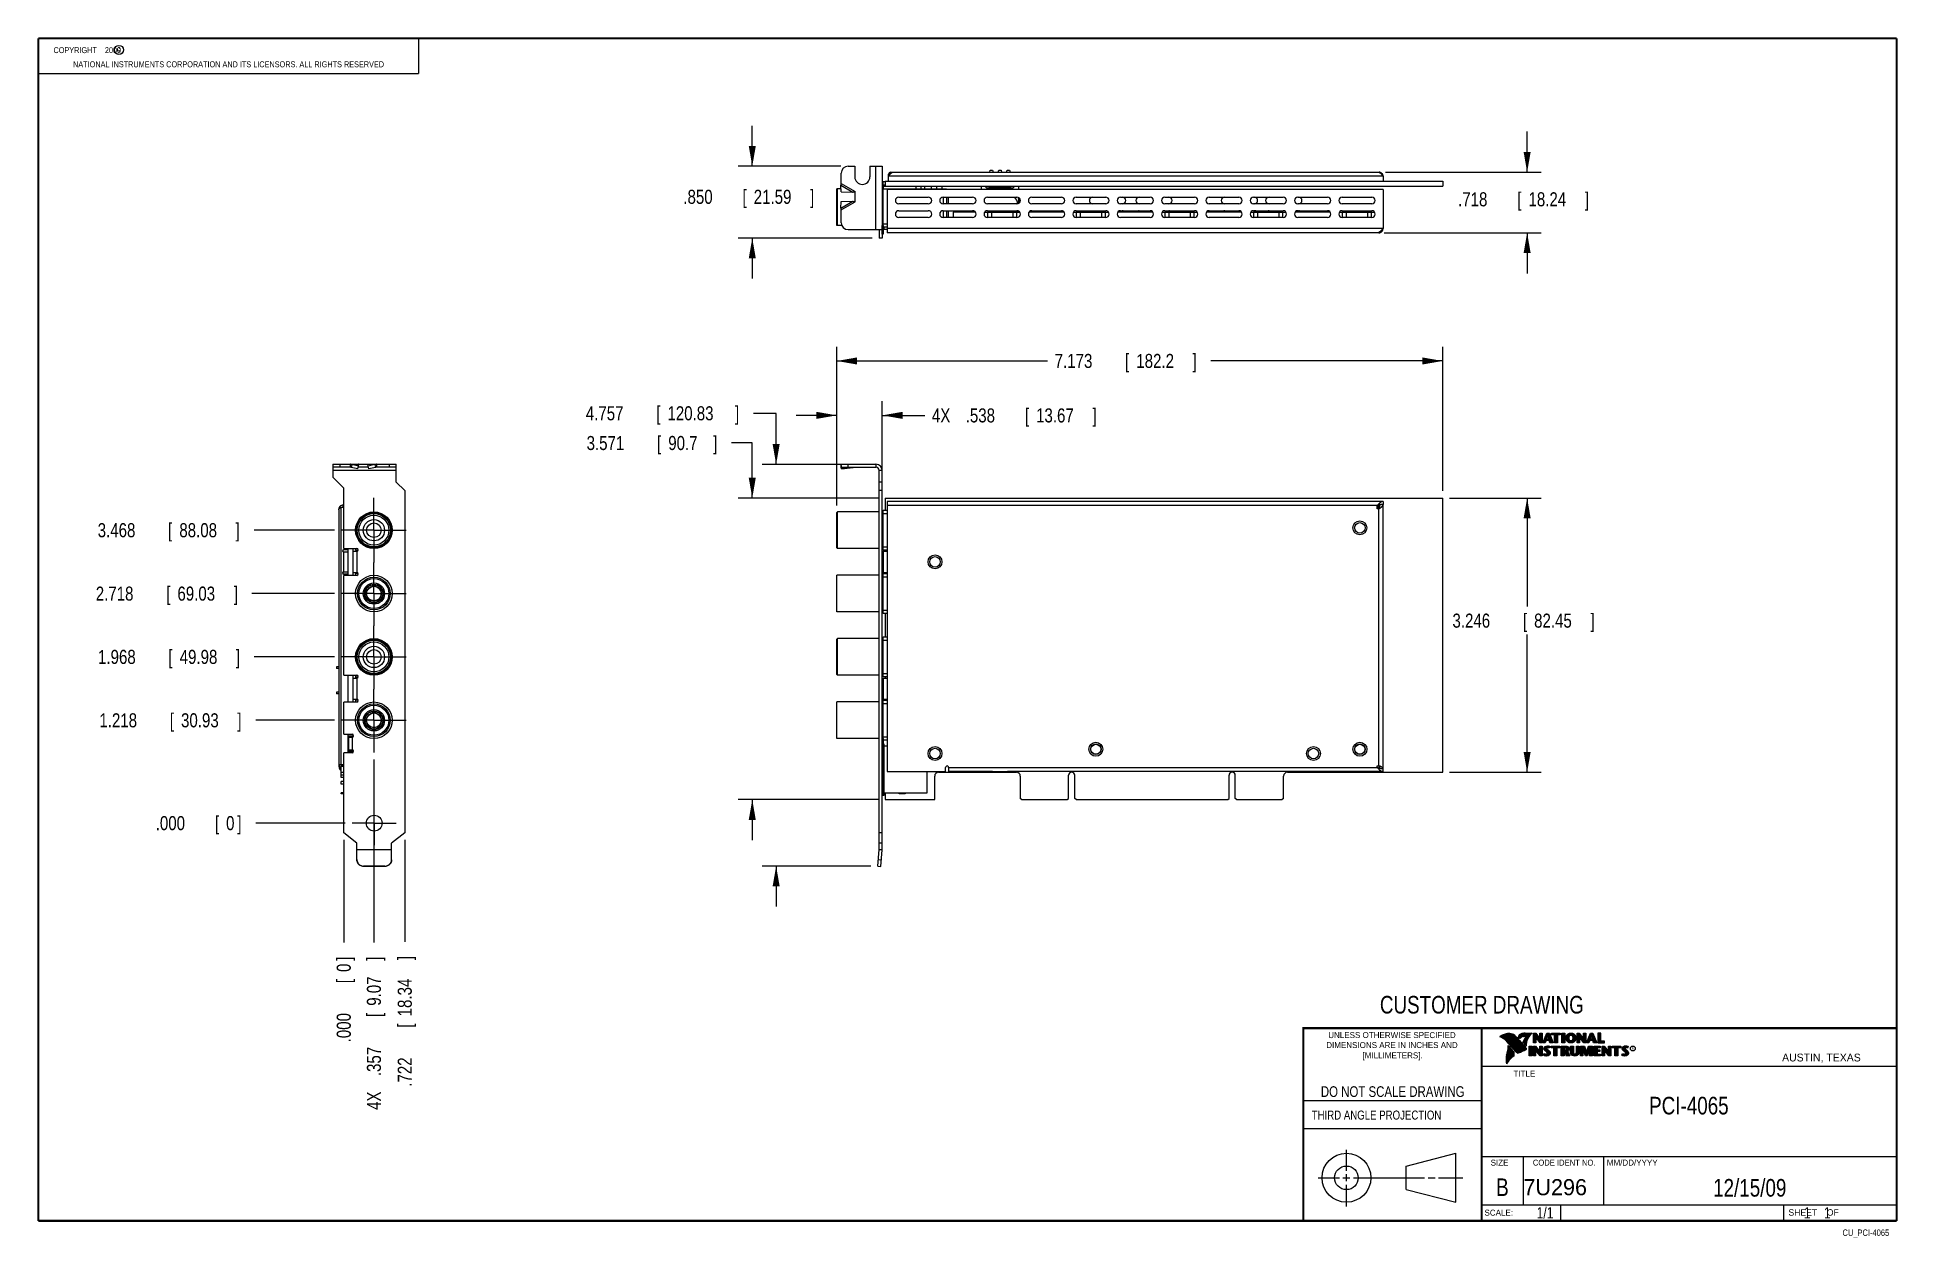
# Model space of a CAD drawing. Header units: inches. Extents: x 0.2 to 16.8, y 0.1 to 10.8.
import ezdxf
from ezdxf.enums import TextEntityAlignment as Align

# ---------------------------------------------------------------- set-up
doc = ezdxf.new("R2010")
doc.units = ezdxf.units.IN
doc.header["$LTSCALE"] = 0.935
doc.header["$MEASUREMENT"] = 0
doc.linetypes.add('CENTER', pattern=[0.6, 0.375, -0.075, 0.075, -0.075])
doc.layers.get('0').update_dxf_attribs({"linetype": 'CONTINUOUS'})
doc.layers.add('DEFAULT_1', color=7, linetype='CENTER')
doc.layers.add('DIMENSIONS', color=7, linetype='CONTINUOUS')
doc.styles.get("Standard").update_dxf_attribs({"font": 'txt', "width": 0.8})
doc.dimstyles.new('DIMSTYLE_1', dxfattribs={"dimtxt": 0.125, "dimasz": 0.18, "dimexe": 0.18, "dimexo": 0.0625, "dimgap": 0.09, "dimtad": 0, "dimtih": 1, "dimtoh": 1, "dimdec": 3, "dimlfac": 1.333333, "dimzin": 4, "dimdsep": 46, "dimtxsty": 'STANDARD', "dimblk": '_FILLED', "dimblk1": '_FILLED', "dimblk2": '_FILLED', "dimcen": 0.09, "dimadec": 0, "dimazin": 0, "dimtp": 0.005, "dimtm": 0.005, "dimtfac": 1, "dimtdec": 3, "dimtofl": 0, "dimtmove": 0, "dimatfit": 3, "dimldrblk": '_FILLED', "dimfxl": 1, "dimtolj": 1, "dimtzin": 4, "dimarcsym": 0})
doc.dimstyles.new('DIMSTYLE_2', dxfattribs={"dimtxt": 0.125, "dimasz": 0.18, "dimexe": 0.18, "dimexo": 0.0625, "dimgap": 0.09, "dimtad": 0, "dimtih": 1, "dimtoh": 1, "dimdec": 3, "dimlfac": 1.333333, "dimzin": 4, "dimdsep": 46, "dimtxsty": 'STANDARD', "dimblk": '_FILLED', "dimblk1": '_FILLED', "dimblk2": '_FILLED', "dimcen": 0.09, "dimadec": 0, "dimazin": 0, "dimtp": 0.005, "dimtm": 0.005, "dimtfac": 1, "dimtdec": 3, "dimtofl": 0, "dimtmove": 0, "dimatfit": 3, "dimldrblk": '_FILLED', "dimfxl": 1, "dimtolj": 1, "dimtzin": 4, "dimarcsym": 0})

msp = doc.modelspace()

# ---------------------------------------------------------------- texts
at = {"color": 2, "linetype": 'CONTINUOUS', "width": 0.8}
for s, height, p in [('c', 0.053, (0.94601, 10.63633)), ('NATIONAL INSTRUMENTS CORPORATION AND ITS LICENSORS. ALL RIGHTS RESERVED', 0.053, (0.55829, 10.50165)), ('THIRD ANGLE PROJECTION', 0.08, (11.55636, 1.15843))]:
    msp.add_text(s, height=height, dxfattribs=at).set_placement(p)
at = {"color": 7, "linetype": 'CONTINUOUS', "width": 0.8}
for s, height, p in [('CUSTOMER DRAWING', 0.15625, (13.06681, 2.10012)), ('DO NOT SCALE DRAWING', 0.095, (12.27541, 1.35924)), ('B', 0.15625, (13.24972, 0.47983))]:
    msp.add_text(s, height=height, dxfattribs=at).set_placement(p, align=Align.CENTER)
at = {"color": 2, "linetype": 'CONTINUOUS'}
for s, p in [('DIMENSIONS ARE IN INCHES AND', (12.26882, 1.79329)), ('UNLESS OTHERWISE SPECIFIED', (12.26882, 1.88192)), ('[MILLIMETERS].', (12.27462, 1.70154))]:
    msp.add_text(s, height=0.053254, dxfattribs=at).set_placement(p, align=Align.CENTER)
for s, height, p in [('R', 0.02174, (14.39705, 1.77824)), ('AUSTIN, TEXAS', 0.069617, (15.73268, 1.67446)), ('TITLE', 0.053254, (13.34735, 1.5397)), ('SIZE', 0.053254, (13.14508, 0.74944)), ('MM/DD/YYYY', 0.053254, (14.1765, 0.74944)), ('SCALE:', 0.053254, (13.09038, 0.30526)), ('SHEET    OF', 0.057262, (15.78922, 0.30524))]:
    msp.add_text(s, height=height, dxfattribs=at).set_placement(p)
at = {"color": 2, "linetype": 'CONTINUOUS', "width": 0.95}
msp.add_text('CODE IDENT NO.', height=0.053254, dxfattribs=at).set_placement((13.79778, 0.74944), align=Align.CENTER)
at = {"color": 7, "linetype": 'CONTINUOUS'}
msp.add_text('7U296', height=0.143155, dxfattribs=at).set_placement((13.43633, 0.4866))
at = {"color": 7, "linetype": 'CONTINUOUS', "width": 0.8}
msp.add_text('1/1', height=0.1, dxfattribs=at).set_placement((13.70254, 0.28053), align=Align.RIGHT)
at = {"color": 2, "linetype": 'CONTINUOUS', "width": 0.8}
msp.add_text('CU_PCI-4065', height=0.057262, dxfattribs=at).set_placement((16.68366, 0.12536), align=Align.RIGHT)
at = {"color": 2, "linetype": 'CONTINUOUS', "insert": (0.31251, 10.68047), "char_height": 0.053, "width": 0.8904, "attachment_point": 1}
msp.add_mtext('    COPYRIGHT    2009', dxfattribs=at)
at = {"color": 7, "linetype": 'CONTINUOUS'}
for s, insert, char_height, width, attachment_point in [('PCI-4065\\P ', (14.90514, 1.36034), 0.15625, 1, 2), ('12/15/09 ', (15.44554, 0.63066), 0.15625, 1.125, 2), ('    1    1', (15.80754, 0.38053), 0.1, 0.8, 1)]:
    msp.add_mtext(s, dxfattribs=dict(at, insert=insert, char_height=char_height, width=width, attachment_point=attachment_point))

# ---------------------------------------------------------------- blocks, each defined once
blk = doc.blocks.new('*D0')
at = {"layer": 'DIMENSIONS', "color": 2, "linetype": 'CONTINUOUS'}
blk.add_line((2.88, 4.704), (2.18, 4.704), dxfattribs=at)
at = {"layer": 'DIMENSIONS', "color": 2, "linetype": 'CONTINUOUS', "width": 0.8}
for s, p in [('1.218', (0.792, 4.641)), ('[', (1.417, 4.641)), ('30.93', (1.517, 4.641)), (']', (2.017, 4.641))]:
    blk.add_text(s, height=0.125, dxfattribs=at).set_placement(p)
blk = doc.blocks.new('_FILLED')
at = {"color": 0, "linetype": 'BYBLOCK'}
blk.add_solid([(0, 0), (-1, 0.174), (-1, -0.174)], dxfattribs=at)
blk = doc.blocks.new('*D1')
at = {"layer": 'DIMENSIONS', "color": 2, "linetype": 'CONTINUOUS'}
blk.add_line((2.88, 5.266), (2.167, 5.266), dxfattribs=at)
at = {"layer": 'DIMENSIONS', "color": 2, "linetype": 'CONTINUOUS', "width": 0.8}
for s, p in [('1.968', (0.78, 5.204)), ('[', (1.405, 5.204)), ('49.98', (1.505, 5.204)), (']', (2.005, 5.204))]:
    blk.add_text(s, height=0.125, dxfattribs=at).set_placement(p)
blk = doc.blocks.new('*D2')
at = {"layer": 'DIMENSIONS', "color": 2, "linetype": 'CONTINUOUS'}
blk.add_line((2.88, 5.829), (2.147, 5.829), dxfattribs=at)
at = {"layer": 'DIMENSIONS', "color": 2, "linetype": 'CONTINUOUS', "width": 0.8}
for s, p in [('2.718', (0.76, 5.766)), ('[', (1.385, 5.766)), ('69.03', (1.485, 5.766)), (']', (1.985, 5.766))]:
    blk.add_text(s, height=0.125, dxfattribs=at).set_placement(p)
blk = doc.blocks.new('*D3')
at = {"layer": 'DIMENSIONS', "color": 2, "linetype": 'CONTINUOUS'}
blk.add_line((2.88, 6.391), (2.165, 6.391), dxfattribs=at)
at = {"layer": 'DIMENSIONS', "color": 2, "linetype": 'CONTINUOUS', "width": 0.8}
for s, p in [('3.468', (0.777, 6.329)), ('[', (1.402, 6.329)), ('88.08', (1.502, 6.329)), (']', (2.002, 6.329))]:
    blk.add_text(s, height=0.125, dxfattribs=at).set_placement(p)
blk = doc.blocks.new('*D4')
at = {"layer": 'DIMENSIONS', "color": 2, "linetype": 'CONTINUOUS'}
blk.add_line((2.975, 3.79), (2.18, 3.79), dxfattribs=at)
at = {"layer": 'DIMENSIONS', "color": 2, "linetype": 'CONTINUOUS', "width": 0.8}
for s, p in [('.000', (1.292, 3.728)), ('[', (1.817, 3.728)), ('0', (1.917, 3.728)), (']', (2.017, 3.728))]:
    blk.add_text(s, height=0.125, dxfattribs=at).set_placement(p)
blk = doc.blocks.new('*D5')
at = {"layer": 'DIMENSIONS', "color": 2, "linetype": 'CONTINUOUS'}
blk.add_line((3.229, 4.354), (3.229, 2.731), dxfattribs=at)
at = {"layer": 'DIMENSIONS', "color": 2, "linetype": 'CONTINUOUS', "width": 0.8}
for s, p in [(']', (3.292, 2.569)), ('9.07', (3.292, 2.169)), ('[', (3.292, 2.069)), ('.357', (3.292, 1.544)), ('4X ', (3.292, 1.244))]:
    blk.add_text(s, height=0.125, rotation=90, dxfattribs=at).set_placement(p)
blk = doc.blocks.new('*D6')
at = {"layer": 'DIMENSIONS', "color": 2, "linetype": 'CONTINUOUS'}
blk.add_line((3.503, 3.641), (3.503, 2.737), dxfattribs=at)
at = {"layer": 'DIMENSIONS', "color": 2, "linetype": 'CONTINUOUS', "width": 0.8}
for s, p in [(']', (3.566, 2.575)), ('18.34', (3.566, 2.075)), ('[', (3.566, 1.975)), ('.722', (3.566, 1.45))]:
    blk.add_text(s, height=0.125, rotation=90, dxfattribs=at).set_placement(p)
blk = doc.blocks.new('*D7')
at = {"layer": 'DIMENSIONS', "color": 2, "linetype": 'CONTINUOUS'}
blk.add_line((2.962, 3.641), (2.962, 2.731), dxfattribs=at)
at = {"layer": 'DIMENSIONS', "color": 2, "linetype": 'CONTINUOUS', "width": 0.8}
for s, p in [(']', (3.024, 2.569)), ('0', (3.024, 2.469)), ('[', (3.024, 2.369)), ('.000', (3.024, 1.844))]:
    blk.add_text(s, height=0.125, rotation=90, dxfattribs=at).set_placement(p)
blk = doc.blocks.new('*D8')
at = {"layer": 'DIMENSIONS', "color": 2, "linetype": 'CONTINUOUS'}
for p, q in [((12.781, 6.677), (13.594, 6.677)), ((13.469, 6.677), (13.469, 5.714)), ((13.469, 4.243), (13.469, 5.464)), ((12.781, 4.243), (13.594, 4.243))]:
    blk.add_line(p, q, dxfattribs=at)
at = {"layer": 'DIMENSIONS', "color": 2, "linetype": 'CONTINUOUS', "xscale": 0.18, "yscale": 0.18, "zscale": 0.18}
for p, rotation in [((13.469, 6.677), 90), ((13.469, 4.243), 270)]:
    blk.add_blockref('_FILLED', p, dxfattribs=dict(at, rotation=rotation))
at = {"layer": 'DIMENSIONS', "color": 2, "linetype": 'CONTINUOUS', "width": 0.8}
for s, p in [('3.246', (12.806, 5.526)), ('[', (13.431, 5.526)), ('82.45', (13.531, 5.526)), (']', (14.031, 5.526))]:
    blk.add_text(s, height=0.125, dxfattribs=at).set_placement(p)
blk = doc.blocks.new('*D9')
at = {"layer": 'DIMENSIONS', "color": 2, "linetype": 'CONTINUOUS'}
for p, q in [((7.339, 6.61), (7.339, 8.019)), ((12.719, 6.74), (12.719, 8.019)), ((7.339, 7.894), (9.211, 7.894)), ((12.719, 7.894), (10.661, 7.894))]:
    blk.add_line(p, q, dxfattribs=at)
at = {"layer": 'DIMENSIONS', "color": 2, "linetype": 'CONTINUOUS', "xscale": 0.18, "yscale": 0.18, "zscale": 0.18, "rotation": 180}
blk.add_blockref('_FILLED', (7.339, 7.894), dxfattribs=at)
at = {"layer": 'DIMENSIONS', "color": 2, "linetype": 'CONTINUOUS', "xscale": 0.18, "yscale": 0.18, "zscale": 0.18}
blk.add_blockref('_FILLED', (12.719, 7.894), dxfattribs=at)
at = {"layer": 'DIMENSIONS', "color": 2, "linetype": 'CONTINUOUS', "width": 0.8}
for s, p in [('7.173', (9.274, 7.832)), ('[', (9.899, 7.832)), ('182.2', (9.999, 7.832)), (']', (10.499, 7.832))]:
    blk.add_text(s, height=0.125, dxfattribs=at).set_placement(p)
blk = doc.blocks.new('*D10')
at = {"layer": 'DIMENSIONS', "color": 2, "linetype": 'CONTINUOUS'}
for p, q in [((7.339, 6.61), (7.339, 7.536)), ((7.743, 6.805), (7.743, 7.536)), ((7.339, 7.411), (6.979, 7.411)), ((7.743, 7.411), (8.121, 7.411))]:
    blk.add_line(p, q, dxfattribs=at)
at = {"layer": 'DIMENSIONS', "color": 2, "linetype": 'CONTINUOUS', "xscale": 0.18, "yscale": 0.18, "zscale": 0.18}
blk.add_blockref('_FILLED', (7.339, 7.411), dxfattribs=at)
at = {"layer": 'DIMENSIONS', "color": 2, "linetype": 'CONTINUOUS', "xscale": 0.18, "yscale": 0.18, "zscale": 0.18, "rotation": 180}
blk.add_blockref('_FILLED', (7.743, 7.411), dxfattribs=at)
at = {"layer": 'DIMENSIONS', "color": 2, "linetype": 'CONTINUOUS', "width": 0.8}
for s, p in [('4X ', (8.184, 7.348)), ('.538', (8.484, 7.348)), ('[', (9.009, 7.348)), ('13.67', (9.109, 7.348)), (']', (9.609, 7.348))]:
    blk.add_text(s, height=0.125, dxfattribs=at).set_placement(p)
blk = doc.blocks.new('*D11')
at = {"layer": 'DIMENSIONS', "color": 2, "linetype": 'CONTINUOUS'}
for p, q in [((6.801, 7.429), (6.599, 7.429)), ((6.801, 6.976), (6.801, 7.429)), ((7.376, 6.976), (6.676, 6.976)), ((7.641, 3.409), (6.676, 3.409)), ((6.801, 3.409), (6.801, 3.049))]:
    blk.add_line(p, q, dxfattribs=at)
at = {"layer": 'DIMENSIONS', "color": 2, "linetype": 'CONTINUOUS', "xscale": 0.18, "yscale": 0.18, "zscale": 0.18}
for p, rotation in [((6.801, 6.976), 270), ((6.801, 3.409), 90)]:
    blk.add_blockref('_FILLED', p, dxfattribs=dict(at, rotation=rotation))
at = {"layer": 'DIMENSIONS', "color": 2, "linetype": 'CONTINUOUS', "width": 0.8}
for s, p in [('4.757', (5.111, 7.367)), ('[', (5.736, 7.367)), ('120.83', (5.836, 7.367)), (']', (6.436, 7.367))]:
    blk.add_text(s, height=0.125, dxfattribs=at).set_placement(p)
blk = doc.blocks.new('*D12')
at = {"layer": 'DIMENSIONS', "color": 2, "linetype": 'CONTINUOUS'}
for p, q in [((6.589, 7.166), (6.406, 7.166)), ((6.589, 6.677), (6.589, 7.166)), ((7.706, 6.677), (6.464, 6.677)), ((7.706, 3.999), (6.464, 3.999)), ((6.589, 3.999), (6.589, 3.639))]:
    blk.add_line(p, q, dxfattribs=at)
at = {"layer": 'DIMENSIONS', "color": 2, "linetype": 'CONTINUOUS', "xscale": 0.18, "yscale": 0.18, "zscale": 0.18}
for p, rotation in [((6.589, 6.677), 270), ((6.589, 3.999), 90)]:
    blk.add_blockref('_FILLED', p, dxfattribs=dict(at, rotation=rotation))
at = {"layer": 'DIMENSIONS', "color": 2, "linetype": 'CONTINUOUS', "width": 0.8}
for s, p in [('3.571', (5.118, 7.103)), ('[', (5.743, 7.103)), ('90.7', (5.843, 7.103)), (']', (6.243, 7.103))]:
    blk.add_text(s, height=0.125, dxfattribs=at).set_placement(p)
blk = doc.blocks.new('*D13')
at = {"layer": 'DIMENSIONS', "color": 2, "linetype": 'CONTINUOUS'}
for p, q in [((6.589, 9.623), (6.589, 9.983)), ((7.376, 9.623), (6.464, 9.623)), ((7.654, 8.985), (6.464, 8.985)), ((6.589, 8.985), (6.589, 8.625))]:
    blk.add_line(p, q, dxfattribs=at)
at = {"layer": 'DIMENSIONS', "color": 2, "linetype": 'CONTINUOUS', "xscale": 0.18, "yscale": 0.18, "zscale": 0.18}
for p, rotation in [((6.589, 9.623), 270), ((6.589, 8.985), 90)]:
    blk.add_blockref('_FILLED', p, dxfattribs=dict(at, rotation=rotation))
at = {"layer": 'DIMENSIONS', "color": 2, "linetype": 'CONTINUOUS', "width": 0.8}
for s, p in [('[', (6.502, 9.289)), (']', (7.102, 9.289)), ('.850', (5.977, 9.289)), ('21.59', (6.602, 9.289))]:
    blk.add_text(s, height=0.125, dxfattribs=at).set_placement(p)
blk = doc.blocks.new('*D14')
at = {"layer": 'DIMENSIONS', "color": 2, "linetype": 'CONTINUOUS'}
for p, q in [((13.469, 9.57), (13.469, 9.93)), ((12.211, 9.57), (13.594, 9.57)), ((12.201, 9.032), (13.594, 9.032)), ((13.469, 9.032), (13.469, 8.672))]:
    blk.add_line(p, q, dxfattribs=at)
at = {"layer": 'DIMENSIONS', "color": 2, "linetype": 'CONTINUOUS', "xscale": 0.18, "yscale": 0.18, "zscale": 0.18}
for p, rotation in [((13.469, 9.57), 270), ((13.469, 9.032), 90)]:
    blk.add_blockref('_FILLED', p, dxfattribs=dict(at, rotation=rotation))
at = {"layer": 'DIMENSIONS', "color": 2, "linetype": 'CONTINUOUS', "width": 0.8}
for s, p in [('.718', (12.856, 9.267)), ('[', (13.381, 9.267)), ('18.24', (13.481, 9.267)), (']', (13.981, 9.267))]:
    blk.add_text(s, height=0.125, dxfattribs=at).set_placement(p)

# ---------------------------------------------------------------- dimensions: what is measured, and where the dimension line sits
at = {"layer": 'DIMENSIONS', "color": 2, "linetype": 'CONTINUOUS'}
for base, p1, p2, angle, picture, middle in [((6.58911, 8.98507), (7.37649, 9.62257), (7.65399, 8.98507), 270, '*D13', (6.58911, 9.35163)), ((13.46899, 9.57007), (12.20066, 9.03157), (12.21124, 9.57007), 90, '*D14', (13.46899, 9.32933)), ((7.33911, 7.89446), (12.71899, 6.7397), (7.33911, 6.61029), 180, '*D9', (9.9362, 7.89446)), ((6.80097, 3.4085), (7.37649, 6.97646), (7.64108, 3.4085), 270, '*D11', (5.82381, 7.42913)), ((6.58911, 6.6772), (7.70649, 3.99896), (7.70649, 6.6772), 90, '*D12', (5.73076, 7.16552)), ((13.46899, 6.6772), (12.78149, 4.24271), (12.78149, 6.6772), 90, '*D8', (13.46899, 5.58869))]:
    dim = msp.add_linear_dim(base=base, p1=p1, p2=p2, angle=angle, dimstyle='DIMSTYLE_2', dxfattribs=at)
    dim.commit()
    dim.dimension.update_dxf_attribs({"geometry": picture, "text_midpoint": middle, "dimtype": 160})
dim = msp.add_linear_dim(base=(7.33911, 7.41061), p1=(7.74274, 6.80496), p2=(7.33911, 6.61029), angle=180, text='4X <>', dimstyle='DIMSTYLE_2', dxfattribs=at)
dim.commit()
dim.dimension.update_dxf_attribs({"geometry": '*D10', "text_midpoint": (8.94608, 7.41061), "dimtype": 160})
for feature_location, offset, dtype, origin, picture, middle in [((2.87952, 6.3913), (-0.71476, 0), 0, (3.03727, 3.79046), '*D3', (1.43976, 6.3913)), ((2.87952, 5.8288), (-0.73244, 0), 0, (3.03727, 3.79046), '*D2', (1.42209, 5.8288)), ((2.87952, 5.2663), (-0.71252, 0), 0, (3.03727, 3.79046), '*D1', (1.442, 5.2663)), ((2.87952, 4.7038), (-0.69993, 0), 0, (3.03727, 3.79046), '*D0', (1.45459, 4.7038)), ((2.9747747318, 3.7904633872), (-0.7951839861, 0), 0, (3.0372747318, 3.7904633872), '*D4', (1.7045907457, 3.7904633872)), ((2.9616497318, 3.6410378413), (0, -0.9098846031), 1, (2.9616497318, 3.7035378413), '*D7', (2.9616497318, 2.2561532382)), ((3.50315, 3.64104), (0, -0.90366), 1, (2.96165, 3.70354), '*D6', (3.50315, 2.06238))]:
    dim = msp.add_ordinate_dim(feature_location=feature_location, offset=offset, dtype=dtype, origin=origin, dimstyle='DIMSTYLE_1', dxfattribs=at)
    dim.commit()
    dim.dimension.update_dxf_attribs({"geometry": picture, "text_midpoint": middle})
dim = msp.add_ordinate_dim(feature_location=(3.22942, 4.3539), offset=(0, -1.62274), dtype=1, origin=(2.96165, 3.70354), text='4X <>', dimstyle='DIMSTYLE_1', dxfattribs=at)
dim.commit()
dim.dimension.update_dxf_attribs({"geometry": '*D5', "text_midpoint": (3.22942, 1.95615)})

# ---------------------------------------------------------------- linework, layer by layer
at = {"color": 2, "linetype": 'CONTINUOUS'}
for p, q in [((0.25001, 10.7586), (3.62501, 10.7586)), ((0.25001, 10.7586), (0.25001, 10.4456)), ((3.62501, 10.7586), (3.62501, 10.4456)), ((0.25001, 10.4456), (3.62501, 10.4456)), ((13.06524, 1.96953), (16.74504, 1.96953)), ((13.06524, 1.96953), (13.06524, 0.26053)), ((13.23112, 1.89338), (13.23112, 1.89487)), ((13.23467, 1.89211), (13.23467, 1.89717)), ((13.23823, 1.89072), (13.23823, 1.89937)), ((13.24178, 1.88921), (13.24178, 1.90148)), ((13.24534, 1.88757), (13.24534, 1.90349)), ((13.24889, 1.8858), (13.24889, 1.90537)), ((13.25245, 1.88389), (13.25245, 1.90695)), ((13.256, 1.88183), (13.256, 1.90844)), ((13.25955, 1.87962), (13.25955, 1.90983)), ((13.26311, 1.87724), (13.26311, 1.91114)), ((13.26666, 1.87469), (13.26666, 1.91236)), ((13.27022, 1.87195), (13.27022, 1.9135)), ((13.27377, 1.86901), (13.27377, 1.91455)), ((13.27733, 1.86584), (13.27733, 1.91553)), ((13.28088, 1.86243), (13.28088, 1.91642)), ((13.28444, 1.85873), (13.28444, 1.91727)), ((13.28799, 1.85487), (13.28799, 1.91812)), ((13.29154, 1.85098), (13.29154, 1.91881)), ((13.2951, 1.84706), (13.2951, 1.91935)), ((13.29865, 1.84311), (13.29865, 1.91976)), ((13.30221, 1.83913), (13.30221, 1.92002)), ((13.30576, 1.83512), (13.30576, 1.92013)), ((13.30932, 1.83108), (13.30932, 1.92011)), ((13.31287, 1.82701), (13.31287, 1.91995)), ((13.31643, 1.8229), (13.31643, 1.91964)), ((13.31998, 1.81877), (13.31998, 1.91919)), ((13.32353, 1.8146), (13.32353, 1.9186)), ((13.32709, 1.8104), (13.32709, 1.91788)), ((13.33064, 1.80617), (13.33064, 1.91718)), ((13.3342, 1.80197), (13.3342, 1.91628)), ((13.33775, 1.79782), (13.33775, 1.91515)), ((13.34131, 1.79371), (13.34131, 1.91378)), ((13.34486, 1.78966), (13.34486, 1.91216)), ((13.34841, 1.78565), (13.34841, 1.91026)), ((13.35197, 1.78168), (13.35197, 1.90806)), ((13.35552, 1.77776), (13.35552, 1.90551)), ((13.35908, 1.77389), (13.35908, 1.90255)), ((13.36263, 1.77005), (13.36263, 1.89912)), ((13.36619, 1.76626), (13.36619, 1.89522)), ((13.36974, 1.76251), (13.36974, 1.89151)), ((13.3733, 1.75881), (13.3733, 1.88779)), ((13.37685, 1.75559), (13.37685, 1.88406)), ((13.3804, 1.75292), (13.3804, 1.88032)), ((13.38396, 1.75121), (13.38396, 1.87658)), ((13.38751, 1.75092), (13.38751, 1.87282)), ((13.40222, 1.87796), (13.39013, 1.89218)), ((13.39107, 1.7518), (13.39107, 1.86907)), ((13.40289, 1.88104), (13.39274, 1.89296)), ((13.39462, 1.89075), (13.39462, 1.89989)), ((13.39462, 1.75332), (13.39462, 1.8653)), ((13.39818, 1.88658), (13.39818, 1.90616)), ((13.39818, 1.75478), (13.39818, 1.86153)), ((13.40173, 1.8824), (13.40173, 1.91011)), ((13.40173, 1.75627), (13.40173, 1.85744)), ((13.40529, 1.88228), (13.40529, 1.91288)), ((13.40529, 1.75779), (13.40529, 1.85313)), ((13.40884, 1.88443), (13.40884, 1.91496)), ((13.40884, 1.75933), (13.40884, 1.84883)), ((13.41239, 1.88698), (13.41239, 1.91671)), ((13.41239, 1.76089), (13.41239, 1.84452)), ((13.41595, 1.89003), (13.41595, 1.91816)), ((13.41595, 1.76248), (13.41595, 1.84021)), ((13.4195, 1.89369), (13.4195, 1.91934)), ((13.4195, 1.76409), (13.4195, 1.83591)), ((13.42306, 1.89637), (13.42306, 1.92027)), ((13.42306, 1.76573), (13.42306, 1.83161)), ((13.42661, 1.89822), (13.42661, 1.92095)), ((13.42661, 1.76739), (13.42661, 1.8273)), ((13.43017, 1.89946), (13.43017, 1.92144)), ((13.43017, 1.76908), (13.43017, 1.823)), ((13.44136, 1.83283), (13.43192, 1.84365)), ((13.43372, 1.89972), (13.43372, 1.92195)), ((13.43372, 1.7708), (13.43372, 1.8187)), ((13.44327, 1.83444), (13.4349, 1.84404)), ((13.43727, 1.89906), (13.43727, 1.9224)), ((13.43727, 1.84132), (13.43727, 1.84907)), ((13.44083, 1.89795), (13.44083, 1.92278)), ((13.44083, 1.83724), (13.44083, 1.85725)), ((13.44438, 1.89725), (13.44438, 1.9231)), ((13.44438, 1.83308), (13.44438, 1.86652)), ((13.44794, 1.89688), (13.44794, 1.92337)), ((13.44794, 1.82881), (13.44794, 1.87298)), ((13.45149, 1.89664), (13.45149, 1.92357)), ((13.45149, 1.82467), (13.45149, 1.8764)), ((13.45293, 1.92614), (13.51325, 1.92706)), ((13.453, 1.92364), (13.50667, 1.92446)), ((13.45505, 1.8965), (13.45505, 1.92367)), ((13.45505, 1.82065), (13.45505, 1.87803)), ((13.4586, 1.89642), (13.4586, 1.92372)), ((13.4586, 1.83026), (13.4586, 1.87896)), ((13.46216, 1.89573), (13.46216, 1.92378)), ((13.46216, 1.85354), (13.46216, 1.87953)), ((13.46571, 1.8935), (13.46571, 1.92383)), ((13.46571, 1.8636), (13.46571, 1.87975)), ((13.46926, 1.87203), (13.46926, 1.92389)), ((13.47282, 1.87938), (13.47282, 1.92394)), ((13.47637, 1.88593), (13.47637, 1.92399)), ((13.47993, 1.89186), (13.47993, 1.92405)), ((13.48348, 1.89728), (13.48348, 1.9241)), ((13.48704, 1.90228), (13.48704, 1.92416)), ((13.49059, 1.90692), (13.49059, 1.92421)), ((13.49415, 1.91125), (13.49415, 1.92427)), ((13.4977, 1.9153), (13.4977, 1.92432)), ((13.50125, 1.9191), (13.50125, 1.92437)), ((13.52607, 1.92627), (13.54513, 1.92627)), ((13.52607, 1.83895), (13.52607, 1.92627)), ((13.54661, 1.83895), (13.52607, 1.83895)), ((13.5286, 1.92374), (13.54388, 1.92374)), ((13.5286, 1.84148), (13.5286, 1.92374)), ((13.54409, 1.84148), (13.5286, 1.84148)), ((13.53324, 1.84148), (13.53324, 1.92374)), ((13.53672, 1.84148), (13.53672, 1.92374)), ((13.5402, 1.84148), (13.5402, 1.92374)), ((13.54409, 1.89763), (13.54367, 1.92374)), ((13.54388, 1.92374), (13.58542, 1.86899)), ((13.58728, 1.84148), (13.54409, 1.89763)), ((13.54409, 1.89763), (13.54409, 1.84148)), ((13.54513, 1.92627), (13.58289, 1.87651)), ((13.58603, 1.83895), (13.54661, 1.89019)), ((13.54661, 1.89019), (13.54661, 1.83895)), ((13.54715, 1.89365), (13.54715, 1.91943)), ((13.55062, 1.88913), (13.55062, 1.91485)), ((13.5541, 1.88461), (13.5541, 1.91027)), ((13.55757, 1.8801), (13.55757, 1.90569)), ((13.56105, 1.87558), (13.56105, 1.90111)), ((13.56452, 1.87106), (13.56452, 1.89653)), ((13.568, 1.86654), (13.568, 1.89195)), ((13.57147, 1.86202), (13.57147, 1.88737)), ((13.57495, 1.85751), (13.57495, 1.88279)), ((13.57843, 1.85299), (13.57843, 1.8782)), ((13.5819, 1.84847), (13.5819, 1.87362)), ((13.58289, 1.92627), (13.60361, 1.92627)), ((13.58289, 1.87651), (13.58289, 1.92627)), ((13.58538, 1.84395), (13.58542, 1.86899)), ((13.58542, 1.92374), (13.60109, 1.92374)), ((13.58542, 1.86899), (13.58542, 1.92374)), ((13.60361, 1.83895), (13.58603, 1.83895)), ((13.60109, 1.84148), (13.58728, 1.84148)), ((13.58885, 1.84148), (13.58885, 1.92374)), ((13.59233, 1.84148), (13.59233, 1.92374)), ((13.5958, 1.84148), (13.5958, 1.92374)), ((13.59928, 1.84148), (13.59928, 1.92374)), ((13.60109, 1.92374), (13.60109, 1.84148)), ((13.60361, 1.92627), (13.60361, 1.83895)), ((13.60876, 1.83899), (13.6444, 1.92621)), ((13.6294, 1.83899), (13.60876, 1.83899)), ((13.61252, 1.84151), (13.6461, 1.92368)), ((13.6277, 1.84151), (13.61252, 1.84151)), ((13.61666, 1.84151), (13.61666, 1.85163)), ((13.62013, 1.84151), (13.62013, 1.86014)), ((13.62361, 1.84151), (13.62361, 1.86864)), ((13.62708, 1.84151), (13.62708, 1.87715)), ((13.63607, 1.86235), (13.6277, 1.84151)), ((13.63778, 1.85982), (13.6294, 1.83899)), ((13.63056, 1.84863), (13.63056, 1.88565)), ((13.63403, 1.85728), (13.63403, 1.89416)), ((13.66648, 1.86235), (13.63607, 1.86235)), ((13.63751, 1.86235), (13.63751, 1.90266)), ((13.66466, 1.85982), (13.63778, 1.85982)), ((13.63884, 1.87112), (13.65003, 1.90732)), ((13.66391, 1.87112), (13.63884, 1.87112)), ((13.64098, 1.87806), (13.64098, 1.91116)), ((13.64098, 1.86235), (13.64098, 1.87112)), ((13.64227, 1.87365), (13.65189, 1.90479)), ((13.6606, 1.87365), (13.64227, 1.87365)), ((13.6444, 1.92621), (13.66641, 1.92621)), ((13.64446, 1.88931), (13.64446, 1.91967)), ((13.64446, 1.86235), (13.64446, 1.87112)), ((13.6461, 1.92368), (13.66467, 1.92368)), ((13.64793, 1.90055), (13.64793, 1.92368)), ((13.64793, 1.86235), (13.64793, 1.87112)), ((13.65003, 1.90732), (13.65407, 1.90732)), ((13.65141, 1.90732), (13.65141, 1.92368)), ((13.65141, 1.86235), (13.65141, 1.87112)), ((13.65189, 1.90479), (13.65213, 1.90479)), ((13.65213, 1.90479), (13.6606, 1.87365)), ((13.65407, 1.90732), (13.66391, 1.87112)), ((13.65489, 1.90431), (13.65489, 1.92368)), ((13.65489, 1.86235), (13.65489, 1.87112)), ((13.65836, 1.89153), (13.65836, 1.92368)), ((13.65836, 1.86235), (13.65836, 1.87112)), ((13.66184, 1.87875), (13.66184, 1.92368)), ((13.66184, 1.86235), (13.66184, 1.87112)), ((13.67167, 1.83899), (13.66466, 1.85982)), ((13.66467, 1.92368), (13.69586, 1.84151)), ((13.66531, 1.86235), (13.66531, 1.92199)), ((13.66641, 1.92621), (13.69953, 1.83899)), ((13.67349, 1.84151), (13.66648, 1.86235)), ((13.66879, 1.85548), (13.66879, 1.91284)), ((13.69953, 1.83899), (13.67167, 1.83899)), ((13.67226, 1.84516), (13.67226, 1.90368)), ((13.69586, 1.84151), (13.67349, 1.84151)), ((13.67574, 1.84151), (13.67574, 1.89453)), ((13.67921, 1.84151), (13.67921, 1.88537)), ((13.68269, 1.84151), (13.68269, 1.87622)), ((13.68616, 1.84151), (13.68616, 1.86706)), ((13.68662, 1.92621), (13.76343, 1.92621)), ((13.68662, 1.90994), (13.68662, 1.92621)), ((13.71181, 1.90994), (13.68662, 1.90994)), ((13.68915, 1.92368), (13.7609, 1.92368)), ((13.68915, 1.91247), (13.68915, 1.92368)), ((13.71434, 1.91247), (13.68915, 1.91247)), ((13.68964, 1.84151), (13.68964, 1.85791)), ((13.69312, 1.91247), (13.69312, 1.92368)), ((13.69312, 1.84151), (13.69312, 1.84875)), ((13.69659, 1.91247), (13.69659, 1.92368)), ((13.70007, 1.91247), (13.70007, 1.92368)), ((13.70354, 1.91247), (13.70354, 1.92368)), ((13.70702, 1.91247), (13.70702, 1.92368)), ((13.71049, 1.91247), (13.71049, 1.92368)), ((13.71181, 1.83899), (13.71181, 1.90994)), ((13.73824, 1.83899), (13.71181, 1.83899)), ((13.71434, 1.91247), (13.71397, 1.92368)), ((13.71434, 1.84151), (13.71434, 1.91247)), ((13.73571, 1.84151), (13.71434, 1.84151)), ((13.71744, 1.84151), (13.71744, 1.92368)), ((13.72092, 1.84151), (13.72092, 1.92368)), ((13.72439, 1.84151), (13.72439, 1.92368)), ((13.72787, 1.84151), (13.72787, 1.92368)), ((13.73135, 1.84151), (13.73135, 1.92368)), ((13.73571, 1.91247), (13.73482, 1.92368)), ((13.7609, 1.91247), (13.73571, 1.91247)), ((13.73571, 1.91247), (13.73571, 1.84151)), ((13.76343, 1.90994), (13.73824, 1.90994)), ((13.73824, 1.90994), (13.73824, 1.83899)), ((13.7383, 1.91247), (13.7383, 1.92368)), ((13.74177, 1.91247), (13.74177, 1.92368)), ((13.74525, 1.91247), (13.74525, 1.92368)), ((13.74872, 1.91247), (13.74872, 1.92368)), ((13.7522, 1.91247), (13.7522, 1.92368)), ((13.75567, 1.91247), (13.75567, 1.92368)), ((13.75915, 1.91247), (13.75915, 1.92368)), ((13.7609, 1.92368), (13.7609, 1.91247)), ((13.76343, 1.92621), (13.76343, 1.90994)), ((13.77684, 1.92621), (13.80314, 1.92621)), ((13.77684, 1.83899), (13.77684, 1.92621)), ((13.80314, 1.83899), (13.77684, 1.83899)), ((13.77937, 1.92368), (13.80061, 1.92368)), ((13.77937, 1.84151), (13.77937, 1.92368)), ((13.80061, 1.84151), (13.77937, 1.84151)), ((13.78348, 1.84151), (13.78348, 1.92368)), ((13.78695, 1.84151), (13.78695, 1.92368)), ((13.79043, 1.84151), (13.79043, 1.92368)), ((13.7939, 1.84151), (13.7939, 1.92368)), ((13.79738, 1.84151), (13.79738, 1.92368)), ((13.80061, 1.92368), (13.80061, 1.84151)), ((13.80314, 1.92621), (13.80314, 1.83899)), ((13.8154, 1.88342), (13.81542, 1.88525)), ((13.81544, 1.88157), (13.8154, 1.88342)), ((13.81542, 1.88525), (13.81551, 1.88707)), ((13.81555, 1.87972), (13.81544, 1.88157)), ((13.81551, 1.88707), (13.81566, 1.88888)), ((13.81572, 1.87787), (13.81555, 1.87972)), ((13.81566, 1.88888), (13.81587, 1.89065)), ((13.81595, 1.87603), (13.81572, 1.87787)), ((13.81587, 1.89065), (13.81615, 1.89241)), ((13.81623, 1.87421), (13.81595, 1.87603)), ((13.81615, 1.89241), (13.81649, 1.89413)), ((13.81658, 1.8724), (13.81623, 1.87421)), ((13.81649, 1.89413), (13.81689, 1.89581)), ((13.81698, 1.87062), (13.81658, 1.8724)), ((13.81689, 1.89581), (13.81735, 1.89745)), ((13.81744, 1.86888), (13.81698, 1.87062)), ((13.81735, 1.89745), (13.81787, 1.89905)), ((13.81794, 1.86717), (13.81744, 1.86888)), ((13.81787, 1.89905), (13.81846, 1.90061)), ((13.81793, 1.88343), (13.81795, 1.88518)), ((13.81797, 1.88167), (13.81793, 1.88343)), ((13.8185, 1.8655), (13.81794, 1.86717)), ((13.81795, 1.88518), (13.81803, 1.88691)), ((13.81807, 1.87991), (13.81797, 1.88167)), ((13.81803, 1.88691), (13.81817, 1.88862)), ((13.81823, 1.87814), (13.81807, 1.87991)), ((13.81817, 1.88862), (13.81838, 1.89031)), ((13.81845, 1.87639), (13.81823, 1.87814)), ((13.81838, 1.89031), (13.81864, 1.89196)), ((13.81872, 1.87464), (13.81845, 1.87639)), ((13.81846, 1.90061), (13.8191, 1.90213)), ((13.81912, 1.86387), (13.8185, 1.8655)), ((13.81864, 1.89196), (13.81896, 1.89359)), ((13.81905, 1.87292), (13.81872, 1.87464)), ((13.81896, 1.89359), (13.81934, 1.89517)), ((13.81944, 1.87122), (13.81905, 1.87292)), ((13.8191, 1.90213), (13.81981, 1.90361)), ((13.81978, 1.86229), (13.81912, 1.86387)), ((13.81934, 1.89517), (13.81977, 1.89672)), ((13.81987, 1.86956), (13.81944, 1.87122)), ((13.81977, 1.89672), (13.82026, 1.89822)), ((13.8205, 1.86074), (13.81978, 1.86229)), ((13.81981, 1.90361), (13.82057, 1.90506)), ((13.82035, 1.86793), (13.81987, 1.86956)), ((13.82026, 1.89822), (13.82081, 1.89968)), ((13.82089, 1.86635), (13.82035, 1.86793)), ((13.82128, 1.85923), (13.8205, 1.86074)), ((13.82057, 1.90506), (13.8214, 1.90648)), ((13.82081, 1.89968), (13.82141, 1.90109)), ((13.82089, 1.86635), (13.82081, 1.89968)), ((13.82147, 1.86481), (13.82089, 1.86635)), ((13.82211, 1.85777), (13.82128, 1.85923)), ((13.8214, 1.90648), (13.82229, 1.90787)), ((13.82141, 1.90109), (13.82206, 1.90248)), ((13.8221, 1.86331), (13.82147, 1.86481)), ((13.82206, 1.90248), (13.82278, 1.90383)), ((13.82278, 1.86185), (13.8221, 1.86331)), ((13.82299, 1.85635), (13.82211, 1.85777)), ((13.82229, 1.90787), (13.82324, 1.90923)), ((13.82278, 1.90383), (13.82356, 1.90516)), ((13.8235, 1.86044), (13.82278, 1.86185)), ((13.82393, 1.85497), (13.82299, 1.85635)), ((13.82324, 1.90923), (13.82426, 1.91057)), ((13.82428, 1.85906), (13.8235, 1.86044)), ((13.82356, 1.90516), (13.82439, 1.90646)), ((13.82492, 1.85363), (13.82393, 1.85497)), ((13.82426, 1.91057), (13.82533, 1.91188)), ((13.82428, 1.85906), (13.82439, 1.90646)), ((13.82511, 1.85772), (13.82428, 1.85906)), ((13.82439, 1.90646), (13.82529, 1.90774)), ((13.82596, 1.85234), (13.82492, 1.85363)), ((13.82599, 1.85643), (13.82511, 1.85772)), ((13.82529, 1.90774), (13.82624, 1.909)), ((13.82533, 1.91188), (13.82646, 1.91315)), ((13.82706, 1.85109), (13.82596, 1.85234)), ((13.82692, 1.85518), (13.82599, 1.85643)), ((13.82624, 1.909), (13.82726, 1.91024)), ((13.82646, 1.91315), (13.82763, 1.91439)), ((13.8279, 1.85396), (13.82692, 1.85518)), ((13.8282, 1.84989), (13.82706, 1.85109)), ((13.82726, 1.91024), (13.82832, 1.91144)), ((13.82763, 1.91439), (13.82885, 1.91558)), ((13.8279, 1.85396), (13.82832, 1.91144)), ((13.82892, 1.8528), (13.8279, 1.85396)), ((13.82939, 1.84875), (13.8282, 1.84989)), ((13.82832, 1.91144), (13.82943, 1.91261)), ((13.82885, 1.91558), (13.8301, 1.91672)), ((13.82999, 1.85167), (13.82892, 1.8528)), ((13.83062, 1.84765), (13.82939, 1.84875)), ((13.82943, 1.91261), (13.83058, 1.91374)), ((13.8311, 1.8506), (13.82999, 1.85167)), ((13.8301, 1.91672), (13.83139, 1.9178)), ((13.83058, 1.91374), (13.83177, 1.91482)), ((13.8319, 1.84661), (13.83062, 1.84765)), ((13.8311, 1.8506), (13.83177, 1.91482)), ((13.83226, 1.84957), (13.8311, 1.8506)), ((13.83139, 1.9178), (13.83271, 1.91883)), ((13.83177, 1.91482), (13.83298, 1.91584)), ((13.83322, 1.84562), (13.8319, 1.84661)), ((13.83345, 1.8486), (13.83226, 1.84957)), ((13.83271, 1.91883), (13.83405, 1.91979)), ((13.83298, 1.91584), (13.83422, 1.9168)), ((13.83458, 1.84469), (13.83322, 1.84562)), ((13.83469, 1.84768), (13.83345, 1.8486)), ((13.83405, 1.91979), (13.83542, 1.92069)), ((13.83422, 1.9168), (13.83548, 1.91771)), ((13.83599, 1.84382), (13.83458, 1.84469)), ((13.83469, 1.84768), (13.83548, 1.91771)), ((13.83596, 1.84681), (13.83469, 1.84768)), ((13.83542, 1.92069), (13.83681, 1.92152)), ((13.83548, 1.91771), (13.83676, 1.91855)), ((13.83727, 1.846), (13.83596, 1.84681)), ((13.83745, 1.843), (13.83599, 1.84382)), ((13.83676, 1.91855), (13.83806, 1.91933)), ((13.83681, 1.92152), (13.83824, 1.9223)), ((13.83863, 1.84524), (13.83727, 1.846)), ((13.83895, 1.84225), (13.83745, 1.843)), ((13.83806, 1.91933), (13.8394, 1.92005)), ((13.83863, 1.84524), (13.83806, 1.91933)), ((13.83824, 1.9223), (13.8397, 1.92301)), ((13.84003, 1.84454), (13.83863, 1.84524)), ((13.84051, 1.84156), (13.83895, 1.84225)), ((13.8394, 1.92005), (13.84076, 1.92072)), ((13.8397, 1.92301), (13.84119, 1.92366)), ((13.8397, 1.88328), (13.83971, 1.88448)), ((13.83971, 1.88207), (13.8397, 1.88328)), ((13.83971, 1.88448), (13.83974, 1.88567)), ((13.83974, 1.88086), (13.83971, 1.88207)), ((13.83974, 1.88567), (13.83979, 1.88684)), ((13.8398, 1.87965), (13.83974, 1.88086)), ((13.83979, 1.88684), (13.83987, 1.888)), ((13.83987, 1.87845), (13.8398, 1.87965)), ((13.83987, 1.888), (13.83996, 1.88914)), ((13.83996, 1.87726), (13.83987, 1.87845)), ((13.83996, 1.88914), (13.84007, 1.89025)), ((13.84008, 1.87608), (13.83996, 1.87726)), ((13.84148, 1.8439), (13.84003, 1.84454)), ((13.84007, 1.89025), (13.8402, 1.89133)), ((13.84021, 1.87493), (13.84008, 1.87608)), ((13.8402, 1.89133), (13.84034, 1.89238)), ((13.84037, 1.87381), (13.84021, 1.87493)), ((13.84034, 1.89238), (13.84051, 1.89341)), ((13.84054, 1.87271), (13.84037, 1.87381)), ((13.84051, 1.89341), (13.84069, 1.8944)), ((13.84212, 1.84094), (13.84051, 1.84156)), ((13.84074, 1.87165), (13.84054, 1.87271)), ((13.84069, 1.8944), (13.84089, 1.89536)), ((13.84096, 1.87061), (13.84074, 1.87165)), ((13.84076, 1.92072), (13.84216, 1.92133)), ((13.84089, 1.89536), (13.84111, 1.8963)), ((13.84119, 1.8696), (13.84096, 1.87061)), ((13.84111, 1.8963), (13.84136, 1.89722)), ((13.84119, 1.92366), (13.84272, 1.92426)), ((13.84145, 1.86863), (13.84119, 1.8696)), ((13.84136, 1.89722), (13.84163, 1.89812)), ((13.84173, 1.86767), (13.84145, 1.86863)), ((13.84148, 1.8439), (13.84169, 1.8678)), ((13.84298, 1.84332), (13.84148, 1.8439)), ((13.84163, 1.89812), (13.84192, 1.89901)), ((13.84202, 1.86675), (13.84173, 1.86767)), ((13.84192, 1.89901), (13.84224, 1.89987)), ((13.84196, 1.89911), (13.84216, 1.92133)), ((13.84234, 1.86585), (13.84202, 1.86675)), ((13.84379, 1.84038), (13.84212, 1.84094)), ((13.84216, 1.92133), (13.84359, 1.92189)), ((13.84223, 1.88328), (13.84224, 1.88443)), ((13.84224, 1.88211), (13.84223, 1.88328)), ((13.84224, 1.89987), (13.84259, 1.90073)), ((13.84224, 1.88443), (13.84227, 1.88558)), ((13.84227, 1.88094), (13.84224, 1.88211)), ((13.84227, 1.88558), (13.84232, 1.88671)), ((13.84232, 1.87978), (13.84227, 1.88094)), ((13.84232, 1.88671), (13.84239, 1.88782)), ((13.84239, 1.87862), (13.84232, 1.87978)), ((13.84269, 1.86497), (13.84234, 1.86585)), ((13.84239, 1.88782), (13.84248, 1.88891)), ((13.84248, 1.87748), (13.84239, 1.87862)), ((13.84248, 1.88891), (13.84258, 1.88998)), ((13.84259, 1.87635), (13.84248, 1.87748)), ((13.84258, 1.88998), (13.8427, 1.89101)), ((13.84259, 1.90073), (13.84296, 1.90157)), ((13.84272, 1.87525), (13.84259, 1.87635)), ((13.84305, 1.86411), (13.84269, 1.86497)), ((13.8427, 1.89101), (13.84284, 1.89201)), ((13.84272, 1.92426), (13.84429, 1.9248)), ((13.84287, 1.87418), (13.84272, 1.87525)), ((13.84284, 1.89201), (13.843, 1.89298)), ((13.84304, 1.87314), (13.84287, 1.87418)), ((13.84296, 1.90157), (13.84336, 1.90239)), ((13.84454, 1.8428), (13.84298, 1.84332)), ((13.843, 1.89298), (13.84317, 1.89391)), ((13.84322, 1.87213), (13.84304, 1.87314)), ((13.84344, 1.86328), (13.84305, 1.86411)), ((13.84317, 1.89391), (13.84336, 1.89481)), ((13.84342, 1.87116), (13.84322, 1.87213)), ((13.84336, 1.90239), (13.84379, 1.9032)), ((13.84336, 1.89481), (13.84356, 1.89568)), ((13.84364, 1.87021), (13.84342, 1.87116)), ((13.84386, 1.86247), (13.84344, 1.86328)), ((13.84356, 1.89568), (13.84379, 1.89653)), ((13.84359, 1.92189), (13.84507, 1.9224)), ((13.84388, 1.8693), (13.84364, 1.87021)), ((13.84379, 1.9032), (13.84425, 1.90398)), ((13.84379, 1.89653), (13.84404, 1.89736)), ((13.84551, 1.8399), (13.84379, 1.84038)), ((13.84431, 1.86168), (13.84386, 1.86247)), ((13.84414, 1.86841), (13.84388, 1.8693)), ((13.84404, 1.89736), (13.84431, 1.89817)), ((13.84442, 1.86756), (13.84414, 1.86841)), ((13.84425, 1.90398), (13.84474, 1.90474)), ((13.84429, 1.9248), (13.84591, 1.92529)), ((13.84431, 1.89817), (13.8446, 1.89896)), ((13.84479, 1.86092), (13.84431, 1.86168)), ((13.84471, 1.86673), (13.84442, 1.86756)), ((13.84615, 1.84234), (13.84454, 1.8428)), ((13.8446, 1.89896), (13.84492, 1.89974)), ((13.84503, 1.86593), (13.84471, 1.86673)), ((13.84474, 1.90474), (13.84526, 1.90547)), ((13.8453, 1.86018), (13.84479, 1.86092)), ((13.84492, 1.89974), (13.84525, 1.9005)), ((13.84536, 1.86515), (13.84503, 1.86593)), ((13.84507, 1.9224), (13.84659, 1.92285)), ((13.84527, 1.90548), (13.84507, 1.9224)), ((13.84525, 1.9005), (13.84562, 1.90124)), ((13.84526, 1.90547), (13.84582, 1.90616)), ((13.84584, 1.85947), (13.8453, 1.86018)), ((13.84571, 1.8644), (13.84536, 1.86515)), ((13.84729, 1.83947), (13.84551, 1.8399)), ((13.84562, 1.90124), (13.846, 1.90196)), ((13.84608, 1.86368), (13.84571, 1.8644)), ((13.84582, 1.90616), (13.8464, 1.90683)), ((13.84604, 1.84237), (13.84583, 1.85949)), ((13.84642, 1.85879), (13.84584, 1.85947)), ((13.84591, 1.92529), (13.84755, 1.92571)), ((13.846, 1.90196), (13.84641, 1.90265)), ((13.84648, 1.86298), (13.84608, 1.86368)), ((13.84782, 1.84194), (13.84615, 1.84234)), ((13.8464, 1.90683), (13.84702, 1.90745)), ((13.84641, 1.90265), (13.84683, 1.90332)), ((13.84703, 1.85815), (13.84642, 1.85879)), ((13.8469, 1.86231), (13.84648, 1.86298)), ((13.84659, 1.92285), (13.84814, 1.92326)), ((13.84683, 1.90332), (13.84728, 1.90395)), ((13.84734, 1.86167), (13.8469, 1.86231)), ((13.84702, 1.90745), (13.84766, 1.90802)), ((13.84767, 1.85754), (13.84703, 1.85815)), ((13.84728, 1.90395), (13.84776, 1.90454)), ((13.84909, 1.83912), (13.84729, 1.83947)), ((13.84781, 1.86106), (13.84734, 1.86167)), ((13.84755, 1.92571), (13.84923, 1.92608)), ((13.84766, 1.90802), (13.84833, 1.90856)), ((13.84835, 1.85696), (13.84767, 1.85754)), ((13.84776, 1.90454), (13.84825, 1.9051)), ((13.84831, 1.86048), (13.84781, 1.86106)), ((13.84953, 1.84161), (13.84782, 1.84194)), ((13.84814, 1.92326), (13.84973, 1.9236)), ((13.84825, 1.9051), (13.84876, 1.90562)), ((13.84883, 1.85993), (13.84831, 1.86048)), ((13.84833, 1.90856), (13.84902, 1.90905)), ((13.84905, 1.85642), (13.84835, 1.85696)), ((13.84876, 1.90562), (13.84929, 1.9061)), ((13.84937, 1.85941), (13.84883, 1.85993)), ((13.84902, 1.90905), (13.84974, 1.9095)), ((13.84978, 1.85593), (13.84905, 1.85642)), ((13.85093, 1.83883), (13.84909, 1.83912)), ((13.84923, 1.92608), (13.85093, 1.92639)), ((13.84929, 1.9061), (13.84985, 1.90654)), ((13.84994, 1.85892), (13.84937, 1.85941)), ((13.84951, 1.90936), (13.84951, 1.92356)), ((13.84951, 1.84161), (13.84951, 1.85611)), ((13.85128, 1.84133), (13.84953, 1.84161)), ((13.84973, 1.9236), (13.85134, 1.9239)), ((13.84974, 1.9095), (13.85048, 1.90991)), ((13.85054, 1.85547), (13.84978, 1.85593)), ((13.84985, 1.90654), (13.85043, 1.90695)), ((13.85053, 1.85847), (13.84994, 1.85892)), ((13.85043, 1.90695), (13.85102, 1.90732)), ((13.85048, 1.90991), (13.85124, 1.91028)), ((13.85114, 1.85806), (13.85053, 1.85847)), ((13.85133, 1.85507), (13.85054, 1.85547)), ((13.85093, 1.92639), (13.85266, 1.92664)), ((13.85279, 1.8386), (13.85093, 1.83883)), ((13.85102, 1.90732), (13.85164, 1.90766)), ((13.85177, 1.85769), (13.85114, 1.85806)), ((13.85124, 1.91028), (13.85202, 1.91061)), ((13.85305, 1.84112), (13.85128, 1.84133)), ((13.85214, 1.85471), (13.85133, 1.85507)), ((13.85134, 1.9239), (13.85297, 1.92413)), ((13.85164, 1.90766), (13.85228, 1.90797)), ((13.85242, 1.85735), (13.85177, 1.85769)), ((13.85202, 1.91061), (13.85282, 1.9109)), ((13.85298, 1.85441), (13.85214, 1.85471)), ((13.85228, 1.90797), (13.85294, 1.90825)), ((13.85309, 1.85706), (13.85242, 1.85735)), ((13.85266, 1.92664), (13.8544, 1.92682)), ((13.85465, 1.83845), (13.85279, 1.8386)), ((13.85282, 1.9109), (13.85365, 1.91114)), ((13.85294, 1.90825), (13.85362, 1.90849)), ((13.85297, 1.92413), (13.85461, 1.9243)), ((13.85383, 1.85415), (13.85298, 1.85441)), ((13.85299, 1.91095), (13.85299, 1.92413)), ((13.85299, 1.84112), (13.85299, 1.8544)), ((13.85482, 1.84097), (13.85305, 1.84112)), ((13.85377, 1.85681), (13.85309, 1.85706)), ((13.85362, 1.90849), (13.85431, 1.9087)), ((13.85365, 1.91114), (13.85449, 1.91135)), ((13.85447, 1.8566), (13.85377, 1.85681)), ((13.85469, 1.85395), (13.85383, 1.85415)), ((13.85431, 1.9087), (13.85502, 1.90888)), ((13.8544, 1.92682), (13.85614, 1.92693)), ((13.85519, 1.85643), (13.85447, 1.8566)), ((13.85449, 1.91135), (13.85535, 1.91151)), ((13.85461, 1.9243), (13.85626, 1.92441)), ((13.85651, 1.83835), (13.85465, 1.83845)), ((13.85557, 1.85381), (13.85469, 1.85395)), ((13.8566, 1.84088), (13.85482, 1.84097)), ((13.85502, 1.90888), (13.85574, 1.90901)), ((13.85592, 1.85631), (13.85519, 1.85643)), ((13.85535, 1.91151), (13.85622, 1.91162)), ((13.85647, 1.85371), (13.85557, 1.85381)), ((13.85574, 1.90901), (13.85648, 1.90911)), ((13.85666, 1.85623), (13.85592, 1.85631)), ((13.85614, 1.92693), (13.85789, 1.92698)), ((13.85622, 1.91162), (13.85711, 1.91169)), ((13.85626, 1.92441), (13.85791, 1.92445)), ((13.85646, 1.91164), (13.85646, 1.92441)), ((13.85646, 1.84088), (13.85646, 1.85371)), ((13.85737, 1.85367), (13.85647, 1.85371)), ((13.85648, 1.90911), (13.85722, 1.90916)), ((13.85836, 1.83832), (13.85651, 1.83835)), ((13.85836, 1.84085), (13.8566, 1.84088)), ((13.85741, 1.8562), (13.85666, 1.85623)), ((13.85711, 1.91169), (13.85801, 1.9117)), ((13.85722, 1.90916), (13.85797, 1.90917)), ((13.85827, 1.85368), (13.85737, 1.85367)), ((13.85817, 1.85621), (13.85741, 1.8562)), ((13.85789, 1.92698), (13.85964, 1.92695)), ((13.85791, 1.92445), (13.85955, 1.92443)), ((13.85797, 1.90917), (13.85873, 1.90914)), ((13.85801, 1.9117), (13.85891, 1.91166)), ((13.85894, 1.85626), (13.85817, 1.85621)), ((13.85918, 1.85374), (13.85827, 1.85368)), ((13.86011, 1.84088), (13.85836, 1.84085)), ((13.8602, 1.83835), (13.85836, 1.83832)), ((13.85873, 1.90914), (13.85949, 1.90907)), ((13.85891, 1.91166), (13.8598, 1.91158)), ((13.85971, 1.85636), (13.85894, 1.85626)), ((13.86008, 1.85386), (13.85918, 1.85374)), ((13.85949, 1.90907), (13.86024, 1.90895)), ((13.85955, 1.92443), (13.86119, 1.92434)), ((13.85964, 1.92695), (13.86138, 1.92686)), ((13.86047, 1.85649), (13.85971, 1.85636)), ((13.8598, 1.91158), (13.86068, 1.91144)), ((13.85994, 1.84087), (13.86013, 1.85386)), ((13.86097, 1.85401), (13.86008, 1.85386)), ((13.86183, 1.84097), (13.86011, 1.84088)), ((13.86201, 1.83845), (13.8602, 1.83835)), ((13.86024, 1.90895), (13.86099, 1.9088)), ((13.86123, 1.85666), (13.86047, 1.85649)), ((13.86068, 1.91144), (13.86155, 1.91126)), ((13.86185, 1.85421), (13.86097, 1.85401)), ((13.86099, 1.9088), (13.86172, 1.90861)), ((13.861, 1.91138), (13.86119, 1.92434)), ((13.86119, 1.92434), (13.86282, 1.92418)), ((13.86198, 1.85687), (13.86123, 1.85666)), ((13.86138, 1.92686), (13.86311, 1.9267)), ((13.86155, 1.91126), (13.8624, 1.91105)), ((13.86172, 1.90861), (13.86244, 1.90839)), ((13.86352, 1.84112), (13.86183, 1.84097)), ((13.86272, 1.85445), (13.86185, 1.85421)), ((13.86271, 1.85711), (13.86198, 1.85687)), ((13.8638, 1.83861), (13.86201, 1.83845)), ((13.8624, 1.91105), (13.86324, 1.91079)), ((13.86244, 1.90839), (13.86314, 1.90814)), ((13.86341, 1.85739), (13.86271, 1.85711)), ((13.86356, 1.85473), (13.86272, 1.85445)), ((13.86282, 1.92418), (13.86445, 1.92397)), ((13.86311, 1.9267), (13.86483, 1.92647)), ((13.86314, 1.90814), (13.86381, 1.90786)), ((13.86324, 1.91079), (13.86405, 1.9105)), ((13.86409, 1.85769), (13.86341, 1.85739)), ((13.86341, 1.84111), (13.86358, 1.85474)), ((13.86519, 1.84134), (13.86352, 1.84112)), ((13.86438, 1.85505), (13.86356, 1.85473)), ((13.86556, 1.83884), (13.8638, 1.83861)), ((13.86381, 1.90786), (13.86445, 1.90756)), ((13.86405, 1.9105), (13.86484, 1.91017)), ((13.86473, 1.85801), (13.86409, 1.85769)), ((13.86428, 1.9104), (13.86445, 1.92397)), ((13.86518, 1.8554), (13.86438, 1.85505)), ((13.86445, 1.92397), (13.86606, 1.92369)), ((13.86445, 1.90756), (13.86507, 1.90722)), ((13.86534, 1.85837), (13.86473, 1.85801)), ((13.86483, 1.92647), (13.86654, 1.92617)), ((13.86484, 1.91017), (13.8656, 1.90981)), ((13.86507, 1.90722), (13.86566, 1.90687)), ((13.86594, 1.85579), (13.86518, 1.8554)), ((13.86684, 1.84161), (13.86519, 1.84134)), ((13.86592, 1.85875), (13.86534, 1.85837)), ((13.86731, 1.83913), (13.86556, 1.83884)), ((13.8656, 1.90981), (13.86633, 1.90942)), ((13.86566, 1.90687), (13.86622, 1.90648)), ((13.86647, 1.85917), (13.86592, 1.85875)), ((13.86668, 1.85622), (13.86594, 1.85579)), ((13.86606, 1.92369), (13.86765, 1.92334)), ((13.86622, 1.90648), (13.86675, 1.90608)), ((13.86633, 1.90942), (13.86703, 1.90899)), ((13.86699, 1.85962), (13.86647, 1.85917)), ((13.86654, 1.92617), (13.86823, 1.9258)), ((13.86738, 1.85669), (13.86668, 1.85622)), ((13.86675, 1.90608), (13.86726, 1.90564)), ((13.86846, 1.84196), (13.86684, 1.84161)), ((13.86689, 1.84162), (13.86703, 1.85645)), ((13.86749, 1.8601), (13.86699, 1.85962)), ((13.86703, 1.90899), (13.8677, 1.90853)), ((13.86726, 1.90564), (13.86774, 1.90519)), ((13.86903, 1.8395), (13.86731, 1.83913)), ((13.86806, 1.8572), (13.86738, 1.85669)), ((13.86797, 1.86062), (13.86749, 1.8601)), ((13.86751, 1.90866), (13.86765, 1.92334)), ((13.86765, 1.92334), (13.86922, 1.92294)), ((13.8677, 1.90853), (13.86834, 1.90804)), ((13.86774, 1.90519), (13.86819, 1.90471)), ((13.86842, 1.86117), (13.86797, 1.86062)), ((13.8687, 1.85775), (13.86806, 1.8572)), ((13.86819, 1.90471), (13.86862, 1.9042)), ((13.86823, 1.9258), (13.8699, 1.92538)), ((13.86834, 1.90804), (13.86895, 1.90752)), ((13.86885, 1.86177), (13.86842, 1.86117)), ((13.87005, 1.84237), (13.86846, 1.84196)), ((13.86862, 1.9042), (13.86902, 1.90367)), ((13.86931, 1.85834), (13.8687, 1.85775)), ((13.86925, 1.8624), (13.86885, 1.86177)), ((13.86895, 1.90752), (13.86953, 1.90697)), ((13.86902, 1.90367), (13.8694, 1.90311)), ((13.87073, 1.83993), (13.86903, 1.8395)), ((13.86922, 1.92294), (13.87077, 1.92248)), ((13.86964, 1.86307), (13.86925, 1.8624)), ((13.86988, 1.85897), (13.86931, 1.85834)), ((13.8694, 1.90311), (13.86977, 1.90252)), ((13.86953, 1.90697), (13.87008, 1.90639)), ((13.87002, 1.86377), (13.86964, 1.86307)), ((13.86977, 1.90252), (13.87011, 1.90189)), ((13.87042, 1.85964), (13.86988, 1.85897)), ((13.8699, 1.92538), (13.87154, 1.92489)), ((13.87037, 1.8645), (13.87002, 1.86377)), ((13.87162, 1.84284), (13.87005, 1.84237)), ((13.87008, 1.90639), (13.87059, 1.90579)), ((13.87011, 1.90189), (13.87044, 1.90123)), ((13.87071, 1.86526), (13.87037, 1.8645)), ((13.87093, 1.86034), (13.87042, 1.85964)), ((13.87044, 1.90123), (13.87076, 1.90052)), ((13.87059, 1.90579), (13.87107, 1.90515)), ((13.87104, 1.86605), (13.87071, 1.86526)), ((13.87241, 1.84044), (13.87073, 1.83993)), ((13.87076, 1.90052), (13.87107, 1.89977)), ((13.87077, 1.92248), (13.8723, 1.92196)), ((13.87095, 1.90531), (13.87077, 1.92248)), ((13.87141, 1.86108), (13.87093, 1.86034)), ((13.87135, 1.86687), (13.87104, 1.86605)), ((13.87107, 1.90515), (13.87153, 1.90449)), ((13.87107, 1.89977), (13.87137, 1.89897)), ((13.87164, 1.86771), (13.87135, 1.86687)), ((13.87137, 1.89897), (13.87166, 1.89813)), ((13.87185, 1.86184), (13.87141, 1.86108)), ((13.87162, 1.84284), (13.87143, 1.86111)), ((13.87153, 1.90449), (13.87195, 1.90379)), ((13.87154, 1.92489), (13.87316, 1.92433)), ((13.87317, 1.84339), (13.87162, 1.84284)), ((13.87193, 1.86857), (13.87164, 1.86771)), ((13.87166, 1.89813), (13.87193, 1.89725)), ((13.87227, 1.86262), (13.87185, 1.86184)), ((13.87193, 1.89725), (13.8722, 1.89632)), ((13.87219, 1.86946), (13.87193, 1.86857)), ((13.87195, 1.90379), (13.87235, 1.90307)), ((13.87244, 1.87037), (13.87219, 1.86946)), ((13.8722, 1.89632), (13.87245, 1.89536)), ((13.87266, 1.86344), (13.87227, 1.86262)), ((13.8723, 1.92196), (13.87379, 1.92138)), ((13.87235, 1.90307), (13.87273, 1.90231)), ((13.87406, 1.84102), (13.87241, 1.84044)), ((13.87267, 1.87131), (13.87244, 1.87037)), ((13.87245, 1.89536), (13.87268, 1.89437)), ((13.87304, 1.86427), (13.87266, 1.86344)), ((13.87289, 1.87228), (13.87267, 1.87131)), ((13.87268, 1.89437), (13.87289, 1.89334)), ((13.87273, 1.90231), (13.87308, 1.90152)), ((13.87289, 1.89334), (13.87308, 1.89229)), ((13.87308, 1.87327), (13.87289, 1.87228)), ((13.87339, 1.86512), (13.87304, 1.86427)), ((13.87308, 1.90152), (13.87342, 1.90069)), ((13.87308, 1.89229), (13.87324, 1.89121)), ((13.87325, 1.87429), (13.87308, 1.87327)), ((13.87316, 1.92433), (13.87475, 1.92371)), ((13.87469, 1.844), (13.87317, 1.84339)), ((13.87324, 1.89121), (13.87339, 1.89011)), ((13.87339, 1.87534), (13.87325, 1.87429)), ((13.87339, 1.89011), (13.87351, 1.88899)), ((13.87351, 1.87642), (13.87339, 1.87534)), ((13.87372, 1.866), (13.87339, 1.86512)), ((13.87342, 1.90069), (13.87375, 1.89983)), ((13.87351, 1.88899), (13.87361, 1.88785)), ((13.87361, 1.87751), (13.87351, 1.87642)), ((13.87361, 1.88785), (13.87369, 1.8867)), ((13.87369, 1.87863), (13.87361, 1.87751)), ((13.87369, 1.8867), (13.87375, 1.88554)), ((13.87375, 1.87976), (13.87369, 1.87863)), ((13.87404, 1.86689), (13.87372, 1.866)), ((13.87375, 1.89983), (13.87406, 1.89892)), ((13.87375, 1.88554), (13.87378, 1.88438)), ((13.87379, 1.88091), (13.87375, 1.87976)), ((13.87378, 1.88438), (13.8738, 1.88322)), ((13.87379, 1.92138), (13.87526, 1.92074)), ((13.87381, 1.88206), (13.87379, 1.88091)), ((13.8738, 1.88322), (13.87381, 1.88206)), ((13.87409, 1.89883), (13.87384, 1.92136)), ((13.87434, 1.86781), (13.87404, 1.86689)), ((13.87406, 1.89892), (13.87436, 1.89797)), ((13.87568, 1.84167), (13.87406, 1.84102)), ((13.87462, 1.86876), (13.87434, 1.86781)), ((13.87436, 1.89797), (13.87464, 1.89699)), ((13.87469, 1.844), (13.87443, 1.86811)), ((13.87489, 1.86973), (13.87462, 1.86876)), ((13.87464, 1.89699), (13.8749, 1.89597)), ((13.87618, 1.84467), (13.87469, 1.844)), ((13.87475, 1.92371), (13.87631, 1.92304)), ((13.87514, 1.87074), (13.87489, 1.86973)), ((13.8749, 1.89597), (13.87515, 1.89491)), ((13.87536, 1.87177), (13.87514, 1.87074)), ((13.87515, 1.89491), (13.87537, 1.89382)), ((13.87526, 1.92074), (13.8767, 1.92005)), ((13.87557, 1.87282), (13.87536, 1.87177)), ((13.87537, 1.89382), (13.87557, 1.89271)), ((13.87557, 1.89271), (13.87575, 1.89157)), ((13.87574, 1.87391), (13.87557, 1.87282)), ((13.87727, 1.84239), (13.87568, 1.84167)), ((13.8759, 1.87502), (13.87574, 1.87391)), ((13.87575, 1.89157), (13.8759, 1.89041)), ((13.8759, 1.89041), (13.87602, 1.88923)), ((13.87603, 1.87616), (13.8759, 1.87502)), ((13.87602, 1.88923), (13.87613, 1.88805)), ((13.87613, 1.87731), (13.87603, 1.87616)), ((13.87613, 1.88805), (13.87621, 1.88685)), ((13.87622, 1.87848), (13.87613, 1.87731)), ((13.87764, 1.84541), (13.87618, 1.84467)), ((13.87621, 1.88685), (13.87627, 1.88565)), ((13.87628, 1.87966), (13.87622, 1.87848)), ((13.87627, 1.88565), (13.87631, 1.88445)), ((13.87631, 1.88085), (13.87628, 1.87966)), ((13.87631, 1.92304), (13.87784, 1.9223)), ((13.87631, 1.88445), (13.87633, 1.88324)), ((13.87633, 1.88204), (13.87631, 1.88085)), ((13.87633, 1.88324), (13.87633, 1.88204)), ((13.8767, 1.92005), (13.8781, 1.9193)), ((13.87883, 1.84318), (13.87727, 1.84239)), ((13.87764, 1.84541), (13.8781, 1.9193)), ((13.87905, 1.8462), (13.87764, 1.84541)), ((13.87784, 1.9223), (13.87933, 1.9215)), ((13.8781, 1.9193), (13.87946, 1.9185)), ((13.88033, 1.84402), (13.87883, 1.84318)), ((13.88041, 1.84705), (13.87905, 1.8462)), ((13.87933, 1.9215), (13.88079, 1.92065)), ((13.87946, 1.9185), (13.88079, 1.91764)), ((13.8818, 1.84493), (13.88033, 1.84402)), ((13.88173, 1.84795), (13.88041, 1.84705)), ((13.88079, 1.92065), (13.8822, 1.91974)), ((13.88079, 1.91764), (13.88208, 1.91674)), ((13.88173, 1.84795), (13.88208, 1.91674)), ((13.88298, 1.8489), (13.88173, 1.84795)), ((13.8832, 1.84589), (13.8818, 1.84493)), ((13.88208, 1.91674), (13.88332, 1.91578)), ((13.8822, 1.91974), (13.88358, 1.91877)), ((13.88418, 1.84989), (13.88298, 1.8489)), ((13.88455, 1.84691), (13.8832, 1.84589)), ((13.88332, 1.91578), (13.88452, 1.91477)), ((13.88358, 1.91877), (13.8849, 1.91775)), ((13.88532, 1.85094), (13.88418, 1.84989)), ((13.88452, 1.91477), (13.88568, 1.91372)), ((13.88532, 1.85094), (13.88452, 1.91477)), ((13.88584, 1.84799), (13.88455, 1.84691)), ((13.8849, 1.91775), (13.88619, 1.91668)), ((13.88641, 1.85203), (13.88532, 1.85094)), ((13.88568, 1.91372), (13.88679, 1.91262)), ((13.88707, 1.84911), (13.88584, 1.84799)), ((13.88619, 1.91668), (13.88742, 1.91556)), ((13.88745, 1.85316), (13.88641, 1.85203)), ((13.88679, 1.91262), (13.88786, 1.91149)), ((13.88824, 1.85028), (13.88707, 1.84911)), ((13.88742, 1.91556), (13.8886, 1.91439)), ((13.88845, 1.85434), (13.88745, 1.85316)), ((13.88786, 1.91149), (13.88887, 1.91031)), ((13.88935, 1.85149), (13.88824, 1.85028)), ((13.88845, 1.85434), (13.88887, 1.91031)), ((13.88939, 1.85556), (13.88845, 1.85434)), ((13.8886, 1.91439), (13.88974, 1.91318)), ((13.88887, 1.91031), (13.88984, 1.9091)), ((13.89041, 1.85275), (13.88935, 1.85149)), ((13.8903, 1.85683), (13.88939, 1.85556)), ((13.88974, 1.91318), (13.89082, 1.91193)), ((13.88984, 1.9091), (13.89075, 1.90786)), ((13.89116, 1.85813), (13.8903, 1.85683)), ((13.89142, 1.85405), (13.89041, 1.85275)), ((13.89075, 1.90786), (13.89161, 1.90659)), ((13.89082, 1.91193), (13.89185, 1.91064)), ((13.89198, 1.85946), (13.89116, 1.85813)), ((13.89238, 1.85539), (13.89142, 1.85405)), ((13.89161, 1.90659), (13.89241, 1.90529)), ((13.89185, 1.91064), (13.89282, 1.90931)), ((13.89198, 1.85946), (13.89241, 1.90529)), ((13.89276, 1.86083), (13.89198, 1.85946)), ((13.89329, 1.85677), (13.89238, 1.85539)), ((13.89241, 1.90529), (13.89316, 1.90395)), ((13.89349, 1.86223), (13.89276, 1.86083)), ((13.89282, 1.90931), (13.89373, 1.90796)), ((13.89316, 1.90395), (13.89385, 1.90258)), ((13.89416, 1.85817), (13.89329, 1.85677)), ((13.89417, 1.86365), (13.89349, 1.86223)), ((13.89373, 1.90796), (13.89459, 1.90657)), ((13.89385, 1.90258), (13.89449, 1.90117)), ((13.89498, 1.85962), (13.89416, 1.85817)), ((13.89481, 1.86511), (13.89417, 1.86365)), ((13.89449, 1.90117), (13.89509, 1.89972)), ((13.89459, 1.90657), (13.89539, 1.90514)), ((13.89539, 1.8666), (13.89481, 1.86511)), ((13.89575, 1.86109), (13.89498, 1.85962)), ((13.89509, 1.89972), (13.89563, 1.89823)), ((13.89539, 1.90514), (13.89613, 1.90368)), ((13.89591, 1.86812), (13.89539, 1.8666)), ((13.89563, 1.89823), (13.89612, 1.89668)), ((13.89591, 1.86812), (13.89563, 1.89823)), ((13.89647, 1.8626), (13.89575, 1.86109)), ((13.89639, 1.86968), (13.89591, 1.86812)), ((13.89612, 1.89668), (13.89656, 1.89508)), ((13.89613, 1.90368), (13.89682, 1.90218)), ((13.8968, 1.87126), (13.89639, 1.86968)), ((13.89714, 1.86415), (13.89647, 1.8626)), ((13.89656, 1.89508), (13.89694, 1.89344)), ((13.89716, 1.87288), (13.8968, 1.87126)), ((13.89682, 1.90218), (13.89745, 1.90063)), ((13.89694, 1.89344), (13.89728, 1.89176)), ((13.89776, 1.86573), (13.89714, 1.86415)), ((13.89747, 1.87453), (13.89716, 1.87288)), ((13.89728, 1.89176), (13.89756, 1.89005)), ((13.89745, 1.90063), (13.89802, 1.89904)), ((13.89771, 1.8762), (13.89747, 1.87453)), ((13.89756, 1.89005), (13.89778, 1.88832)), ((13.8979, 1.8779), (13.89771, 1.8762)), ((13.89832, 1.86734), (13.89776, 1.86573)), ((13.89778, 1.88832), (13.89795, 1.88658)), ((13.89803, 1.87961), (13.8979, 1.8779)), ((13.89795, 1.88658), (13.89806, 1.88483)), ((13.89802, 1.89904), (13.89854, 1.8974)), ((13.8981, 1.88134), (13.89803, 1.87961)), ((13.89806, 1.88483), (13.89811, 1.88308)), ((13.89811, 1.88308), (13.8981, 1.88134)), ((13.89882, 1.86899), (13.89832, 1.86734)), ((13.89854, 1.8974), (13.899, 1.89571)), ((13.89926, 1.87067), (13.89882, 1.86899)), ((13.899, 1.89571), (13.89941, 1.89398)), ((13.89964, 1.87238), (13.89926, 1.87067)), ((13.89941, 1.89398), (13.89976, 1.89221)), ((13.89996, 1.87412), (13.89964, 1.87238)), ((13.89976, 1.89221), (13.90006, 1.89042)), ((13.90022, 1.87588), (13.89996, 1.87412)), ((13.90006, 1.89042), (13.90029, 1.88861)), ((13.90042, 1.87767), (13.90022, 1.87588)), ((13.90029, 1.88861), (13.90047, 1.88678)), ((13.90055, 1.87947), (13.90042, 1.87767)), ((13.90047, 1.88678), (13.90058, 1.88494)), ((13.90062, 1.88128), (13.90055, 1.87947)), ((13.90058, 1.88494), (13.90063, 1.88311)), ((13.90063, 1.88311), (13.90062, 1.88128)), ((13.9129, 1.92627), (13.93196, 1.92627)), ((13.9129, 1.83895), (13.9129, 1.92627)), ((13.93344, 1.83895), (13.9129, 1.83895)), ((13.91543, 1.92374), (13.93071, 1.92374)), ((13.91543, 1.84148), (13.91543, 1.92374)), ((13.93092, 1.84148), (13.91543, 1.84148)), ((13.91902, 1.84148), (13.91902, 1.92374)), ((13.92338, 1.84148), (13.92338, 1.92374)), ((13.92685, 1.84148), (13.92685, 1.92374)), ((13.92945, 1.92374), (13.93092, 1.89763)), ((13.93071, 1.92374), (13.97225, 1.86899)), ((13.97411, 1.84148), (13.93092, 1.89763)), ((13.93092, 1.89763), (13.93092, 1.84148)), ((13.93196, 1.92627), (13.96972, 1.87651)), ((13.93292, 1.89502), (13.93292, 1.92082)), ((13.97286, 1.83895), (13.93344, 1.89019)), ((13.93344, 1.89019), (13.93344, 1.83895)), ((13.9364, 1.8905), (13.9364, 1.91624)), ((13.93987, 1.88598), (13.93987, 1.91166)), ((13.94335, 1.88147), (13.94335, 1.90708)), ((13.94682, 1.87695), (13.94682, 1.9025)), ((13.9503, 1.87243), (13.9503, 1.89792)), ((13.95377, 1.86791), (13.95377, 1.89334)), ((13.95725, 1.8634), (13.95725, 1.88876)), ((13.96073, 1.85888), (13.96073, 1.88418)), ((13.9642, 1.85436), (13.9642, 1.87959)), ((13.96768, 1.84984), (13.96768, 1.87501)), ((13.96972, 1.92627), (13.99044, 1.92627)), ((13.96972, 1.87651), (13.96972, 1.92627)), ((13.97115, 1.84532), (13.97225, 1.86899)), ((13.97225, 1.92374), (13.98792, 1.92374)), ((13.97225, 1.86899), (13.97225, 1.92374)), ((13.99044, 1.83895), (13.97286, 1.83895)), ((13.98792, 1.84148), (13.97411, 1.84148)), ((13.97463, 1.84081), (13.97463, 1.92374)), ((13.9781, 1.84148), (13.9781, 1.92374)), ((13.98158, 1.84148), (13.98158, 1.92374)), ((13.98505, 1.84148), (13.98505, 1.92374)), ((13.98792, 1.92374), (13.98792, 1.84148)), ((13.99044, 1.92627), (13.99044, 1.83895)), ((13.99563, 1.83899), (14.03127, 1.92621)), ((14.01627, 1.83899), (13.99563, 1.83899)), ((13.99939, 1.84151), (14.03297, 1.92368)), ((14.01457, 1.84151), (13.99939, 1.84151)), ((14.00243, 1.84151), (14.00243, 1.84895)), ((14.00591, 1.84151), (14.00591, 1.85746)), ((14.00938, 1.84151), (14.00938, 1.86596)), ((14.01286, 1.84151), (14.01286, 1.87447)), ((14.02294, 1.86235), (14.01457, 1.84151)), ((14.02465, 1.85982), (14.01627, 1.83899)), ((14.01633, 1.84591), (14.01633, 1.88297)), ((14.01981, 1.85455), (14.01981, 1.89147)), ((14.05335, 1.86235), (14.02294, 1.86235)), ((14.02328, 1.86235), (14.02328, 1.89998)), ((14.05153, 1.85982), (14.02465, 1.85982)), ((14.02571, 1.87112), (14.0369, 1.90732)), ((14.05078, 1.87112), (14.02571, 1.87112)), ((14.02676, 1.86235), (14.02676, 1.90848)), ((14.02914, 1.87365), (14.03876, 1.90479)), ((14.04747, 1.87365), (14.02914, 1.87365)), ((14.03023, 1.88576), (14.03023, 1.91699)), ((14.03023, 1.86235), (14.03023, 1.87112)), ((14.03127, 1.92621), (14.05328, 1.92621)), ((14.03297, 1.92368), (14.05154, 1.92368)), ((14.03371, 1.89701), (14.03371, 1.92368)), ((14.03371, 1.86235), (14.03371, 1.87112)), ((14.0369, 1.90732), (14.04094, 1.90732)), ((14.03719, 1.90732), (14.03719, 1.92368)), ((14.03719, 1.86235), (14.03719, 1.87112)), ((14.03876, 1.90479), (14.039, 1.90479)), ((14.039, 1.90479), (14.04747, 1.87365)), ((14.04066, 1.90732), (14.04066, 1.92368)), ((14.04066, 1.86235), (14.04066, 1.87112)), ((14.04094, 1.90732), (14.05078, 1.87112)), ((14.04414, 1.89555), (14.04414, 1.92368)), ((14.04414, 1.86235), (14.04414, 1.87112)), ((14.04761, 1.88278), (14.04761, 1.92368)), ((14.04761, 1.86235), (14.04761, 1.87112)), ((14.05109, 1.86235), (14.05109, 1.92368)), ((14.05854, 1.83899), (14.05153, 1.85982)), ((14.05154, 1.92368), (14.08273, 1.84151)), ((14.05328, 1.92621), (14.0864, 1.83899)), ((14.06036, 1.84151), (14.05335, 1.86235)), ((14.05456, 1.85874), (14.05456, 1.91572)), ((14.05804, 1.84841), (14.05804, 1.90657)), ((14.0864, 1.83899), (14.05854, 1.83899)), ((14.08273, 1.84151), (14.06036, 1.84151)), ((14.06151, 1.84151), (14.06151, 1.89741)), ((14.06499, 1.84151), (14.06499, 1.88826)), ((14.06846, 1.84151), (14.06846, 1.8791)), ((14.07194, 1.84151), (14.07194, 1.86995)), ((14.07542, 1.84151), (14.07542, 1.86079)), ((14.07889, 1.84151), (14.07889, 1.85164)), ((14.1236, 1.92621), (14.09725, 1.92621)), ((14.09725, 1.92621), (14.09725, 1.83899)), ((14.09725, 1.83899), (14.1555, 1.83899)), ((14.12107, 1.92368), (14.09978, 1.92368)), ((14.09978, 1.92368), (14.09978, 1.84151)), ((14.09978, 1.84151), (14.15297, 1.84151)), ((14.10322, 1.84151), (14.10322, 1.92368)), ((14.10669, 1.84151), (14.10669, 1.92368)), ((14.11017, 1.84151), (14.11017, 1.92368)), ((14.11365, 1.84151), (14.11365, 1.92368)), ((14.11712, 1.84151), (14.11712, 1.92368)), ((14.1206, 1.84151), (14.1206, 1.85271)), ((14.12107, 1.85271), (14.12107, 1.92368)), ((14.15297, 1.85271), (14.12107, 1.85271)), ((14.1236, 1.85523), (14.1236, 1.92621)), ((14.1555, 1.85523), (14.1236, 1.85523)), ((14.12407, 1.84151), (14.12407, 1.85271)), ((14.12755, 1.84151), (14.12755, 1.85271)), ((14.13102, 1.84151), (14.13102, 1.85271)), ((14.1345, 1.84151), (14.1345, 1.85271)), ((14.13797, 1.84151), (14.13797, 1.85271)), ((14.14145, 1.84151), (14.14145, 1.85271)), ((14.14492, 1.84151), (14.14492, 1.85271)), ((14.1484, 1.84151), (14.1484, 1.85271)), ((14.15297, 1.84151), (14.15297, 1.85271)), ((14.1555, 1.83899), (14.1555, 1.85523)), ((16.74504, 1.96953), (16.74504, 0.26053)), ((13.28799, 1.66026), (13.28799, 1.7273)), ((13.29154, 1.66553), (13.29154, 1.73835)), ((13.2951, 1.67051), (13.2951, 1.7497)), ((13.29865, 1.67524), (13.29865, 1.76538)), ((13.35405, 1.75643), (13.30096, 1.81676)), ((13.30221, 1.67974), (13.30221, 1.79289)), ((13.35153, 1.7555), (13.30329, 1.81033)), ((13.30576, 1.68403), (13.30576, 1.80752)), ((13.30932, 1.68812), (13.30932, 1.80348)), ((13.31287, 1.69203), (13.31287, 1.79944)), ((13.31643, 1.69577), (13.31643, 1.7954)), ((13.31998, 1.69935), (13.31998, 1.79136)), ((13.32353, 1.70279), (13.32353, 1.78732)), ((13.32709, 1.70609), (13.32709, 1.78328)), ((13.33064, 1.70926), (13.33064, 1.77924)), ((13.3342, 1.7123), (13.3342, 1.77521)), ((13.33775, 1.71523), (13.33775, 1.77117)), ((13.34131, 1.71804), (13.34131, 1.76713)), ((13.34486, 1.72075), (13.34486, 1.76309)), ((13.34841, 1.72336), (13.34841, 1.75905)), ((13.35097, 1.72517), (13.35153, 1.7555)), ((13.35345, 1.72385), (13.35405, 1.75643)), ((13.43727, 1.77254), (13.43727, 1.8144)), ((13.44083, 1.77431), (13.44083, 1.8101)), ((13.44438, 1.77611), (13.44438, 1.8058)), ((13.44794, 1.77793), (13.44794, 1.8015)), ((13.45149, 1.77978), (13.45149, 1.7972)), ((13.45505, 1.78166), (13.45505, 1.7929)), ((13.46086, 1.81059), (13.45857, 1.8131)), ((13.4586, 1.78369), (13.4586, 1.7886)), ((13.48648, 1.81126), (13.51278, 1.81126)), ((13.48648, 1.72404), (13.48648, 1.81126)), ((13.51278, 1.72404), (13.48648, 1.72404)), ((13.48901, 1.80873), (13.51025, 1.80873)), ((13.48901, 1.72656), (13.48901, 1.80873)), ((13.51025, 1.72656), (13.48901, 1.72656)), ((13.49139, 1.72656), (13.49139, 1.80873)), ((13.49487, 1.72656), (13.49487, 1.80873)), ((13.49835, 1.72656), (13.49835, 1.80873)), ((13.50182, 1.72656), (13.50182, 1.80873)), ((13.5053, 1.72656), (13.5053, 1.80873)), ((13.50877, 1.72656), (13.50877, 1.80873)), ((13.51025, 1.80873), (13.51025, 1.72656)), ((13.51278, 1.81126), (13.51278, 1.72404)), ((13.52409, 1.81135), (13.54315, 1.81135)), ((13.52409, 1.72404), (13.52409, 1.81135)), ((13.54463, 1.72404), (13.52409, 1.72404)), ((13.52662, 1.80882), (13.5419, 1.80882)), ((13.52662, 1.72656), (13.52662, 1.80882)), ((13.5421, 1.72656), (13.52662, 1.72656)), ((13.52962, 1.72656), (13.52962, 1.80882)), ((13.5331, 1.72656), (13.5331, 1.80882)), ((13.53658, 1.72656), (13.53658, 1.80882)), ((13.54005, 1.72656), (13.54005, 1.80882)), ((13.5419, 1.80882), (13.58343, 1.75408)), ((13.5853, 1.72656), (13.5421, 1.78271)), ((13.5421, 1.78271), (13.5421, 1.72656)), ((13.54315, 1.81135), (13.58091, 1.76159)), ((13.54353, 1.78086), (13.54353, 1.80667)), ((13.58405, 1.72404), (13.54463, 1.77528)), ((13.54463, 1.77528), (13.54463, 1.72404)), ((13.547, 1.77634), (13.547, 1.80209)), ((13.55048, 1.77182), (13.55048, 1.79751)), ((13.55395, 1.76731), (13.55395, 1.79293)), ((13.55743, 1.76279), (13.55743, 1.78835)), ((13.5609, 1.75827), (13.5609, 1.78377)), ((13.56438, 1.75375), (13.56438, 1.77919)), ((13.56785, 1.74924), (13.56785, 1.77461)), ((13.57133, 1.74472), (13.57133, 1.77003)), ((13.57481, 1.7402), (13.57481, 1.76545)), ((13.57828, 1.73568), (13.57828, 1.76087)), ((13.58091, 1.81135), (13.60163, 1.81135)), ((13.58091, 1.76159), (13.58091, 1.81135)), ((13.58176, 1.73117), (13.58176, 1.75628)), ((13.58343, 1.80882), (13.59911, 1.80882)), ((13.58343, 1.75408), (13.58343, 1.80882)), ((13.60163, 1.72404), (13.58405, 1.72404)), ((13.58523, 1.72656), (13.58523, 1.80882)), ((13.59911, 1.72656), (13.5853, 1.72656)), ((13.58871, 1.72656), (13.58871, 1.80882)), ((13.59218, 1.72656), (13.59218, 1.80882)), ((13.59566, 1.72656), (13.59566, 1.80882)), ((13.59911, 1.80882), (13.59911, 1.72656)), ((13.60163, 1.81135), (13.60163, 1.72404)), ((13.61396, 1.73039), (13.62176, 1.74479)), ((13.61891, 1.7271), (13.61396, 1.73039)), ((13.61728, 1.73122), (13.6226, 1.74105)), ((13.6201, 1.72934), (13.61728, 1.73122)), ((13.61801, 1.78931), (13.61951, 1.79681)), ((13.61861, 1.78361), (13.61801, 1.78931)), ((13.62056, 1.77852), (13.61861, 1.78361)), ((13.62371, 1.72515), (13.61891, 1.7271)), ((13.61951, 1.79681), (13.62416, 1.8037)), ((13.61999, 1.72939), (13.61999, 1.73621)), ((13.62445, 1.72757), (13.6201, 1.72934)), ((13.62056, 1.78919), (13.62189, 1.79581)), ((13.62109, 1.78421), (13.62056, 1.78919)), ((13.62326, 1.77462), (13.62056, 1.77852)), ((13.62281, 1.77971), (13.62109, 1.78421)), ((13.62176, 1.74479), (13.62506, 1.74239)), ((13.62189, 1.79581), (13.62601, 1.80192)), ((13.6226, 1.74105), (13.62374, 1.74022)), ((13.62521, 1.77625), (13.62281, 1.77971)), ((13.62851, 1.76937), (13.62326, 1.77462)), ((13.62346, 1.778), (13.62346, 1.79815)), ((13.62346, 1.72778), (13.62374, 1.74022)), ((13.63076, 1.72365), (13.62371, 1.72515)), ((13.62374, 1.74022), (13.62738, 1.7384)), ((13.62416, 1.8037), (13.63031, 1.8082)), ((13.63121, 1.72614), (13.62445, 1.72757)), ((13.62506, 1.74239), (13.62836, 1.74074)), ((13.63021, 1.77124), (13.62521, 1.77625)), ((13.62601, 1.80192), (13.63154, 1.80597)), ((13.62694, 1.77451), (13.62694, 1.8026)), ((13.62694, 1.72704), (13.62694, 1.73855)), ((13.62738, 1.7384), (13.63214, 1.73676)), ((13.62836, 1.74074), (13.63271, 1.73924)), ((13.64051, 1.75933), (13.62851, 1.76937)), ((13.64221, 1.76119), (13.63021, 1.77124)), ((13.63031, 1.8082), (13.63901, 1.81165)), ((13.63041, 1.77104), (13.63041, 1.80515)), ((13.63041, 1.72626), (13.63041, 1.73736)), ((13.63676, 1.72275), (13.63076, 1.72365)), ((13.63699, 1.72527), (13.63121, 1.72614)), ((13.63154, 1.80597), (13.63962, 1.80917)), ((13.63214, 1.73676), (13.63657, 1.73625)), ((13.63271, 1.73924), (13.63661, 1.73879)), ((13.63389, 1.76816), (13.63389, 1.8069)), ((13.63389, 1.72573), (13.63389, 1.73656)), ((13.63657, 1.73625), (13.64078, 1.7366)), ((13.63661, 1.73879), (13.64021, 1.73909)), ((13.64111, 1.7226), (13.63676, 1.72275)), ((13.64098, 1.72513), (13.63699, 1.72527)), ((13.63736, 1.76525), (13.63736, 1.80828)), ((13.63736, 1.72521), (13.63736, 1.73616)), ((13.63901, 1.81165), (13.6486, 1.8127)), ((13.63962, 1.80917), (13.64865, 1.81016)), ((13.64021, 1.73909), (13.6429, 1.74014)), ((13.6444, 1.75543), (13.64051, 1.75933)), ((13.64078, 1.7366), (13.64411, 1.7379)), ((13.6418, 1.79346), (13.64084, 1.80931)), ((13.64084, 1.76235), (13.64155, 1.79096)), ((13.64084, 1.72511), (13.64084, 1.73661)), ((13.65394, 1.72684), (13.64098, 1.72513)), ((13.65475, 1.7244), (13.64111, 1.7226)), ((13.6418, 1.79346), (13.64155, 1.79096)), ((13.64155, 1.79096), (13.64237, 1.78728)), ((13.64343, 1.79602), (13.6418, 1.79346)), ((13.6464, 1.75701), (13.64221, 1.76119)), ((13.64237, 1.78728), (13.64605, 1.78273)), ((13.6429, 1.74014), (13.64545, 1.74194)), ((13.64582, 1.79776), (13.64343, 1.79602)), ((13.64425, 1.79261), (13.6441, 1.79111)), ((13.6441, 1.79111), (13.6447, 1.78841)), ((13.64411, 1.7379), (13.64733, 1.74017)), ((13.6453, 1.79426), (13.64425, 1.79261)), ((13.64431, 1.79666), (13.64431, 1.80969)), ((13.64431, 1.75909), (13.64431, 1.78487)), ((13.64431, 1.72557), (13.64431, 1.73797)), ((13.64665, 1.75183), (13.6444, 1.75543)), ((13.6447, 1.78841), (13.64785, 1.78451)), ((13.64695, 1.79546), (13.6453, 1.79426)), ((13.64545, 1.74194), (13.64695, 1.74434)), ((13.649, 1.79869), (13.64582, 1.79776)), ((13.64605, 1.78273), (13.6577, 1.77305)), ((13.64899, 1.75286), (13.6464, 1.75701)), ((13.6477, 1.74808), (13.64665, 1.75183)), ((13.6495, 1.79621), (13.64695, 1.79546)), ((13.64695, 1.74434), (13.6477, 1.74808)), ((13.64733, 1.74017), (13.64934, 1.74339)), ((13.64779, 1.79834), (13.64779, 1.81007)), ((13.64779, 1.75478), (13.64779, 1.78128)), ((13.64779, 1.72603), (13.64779, 1.74049)), ((13.64785, 1.78451), (13.6594, 1.77492)), ((13.6486, 1.8127), (13.65505, 1.81225)), ((13.64865, 1.81016), (13.6547, 1.80974)), ((13.6503, 1.74818), (13.64899, 1.75286)), ((13.65213, 1.79904), (13.649, 1.79869)), ((13.64934, 1.74339), (13.6503, 1.74818)), ((13.6522, 1.79651), (13.6495, 1.79621)), ((13.65127, 1.79895), (13.65127, 1.80998)), ((13.65127, 1.72649), (13.65127, 1.77839)), ((13.65537, 1.79887), (13.65213, 1.79904)), ((13.65505, 1.79636), (13.6522, 1.79651)), ((13.66275, 1.7318), (13.65394, 1.72684)), ((13.6547, 1.80974), (13.66143, 1.80831)), ((13.65474, 1.7989), (13.65474, 1.80973)), ((13.65474, 1.72695), (13.65474, 1.77551)), ((13.66435, 1.72979), (13.65475, 1.7244)), ((13.65505, 1.81225), (13.6621, 1.81075)), ((13.65955, 1.79546), (13.65505, 1.79636)), ((13.66018, 1.79791), (13.65537, 1.79887)), ((13.6577, 1.77305), (13.66075, 1.77)), ((13.65822, 1.7983), (13.65822, 1.80899)), ((13.65822, 1.72924), (13.65822, 1.77253)), ((13.6594, 1.77492), (13.66255, 1.77177)), ((13.66195, 1.79471), (13.65955, 1.79546)), ((13.66302, 1.79702), (13.66018, 1.79791)), ((13.66075, 1.77), (13.66378, 1.76682)), ((13.66143, 1.80831), (13.6655, 1.8069)), ((13.66169, 1.79744), (13.66169, 1.80822)), ((13.66169, 1.73062), (13.66169, 1.76901)), ((13.66435, 1.79321), (13.66195, 1.79471)), ((13.6621, 1.81075), (13.66645, 1.80925)), ((13.66255, 1.77177), (13.6657, 1.76847)), ((13.6679, 1.73749), (13.66275, 1.7318)), ((13.66334, 1.79682), (13.66302, 1.79702)), ((13.66783, 1.80581), (13.66334, 1.79682)), ((13.66378, 1.76682), (13.66715, 1.76247)), ((13.67125, 1.807), (13.66435, 1.79321)), ((13.67005, 1.73609), (13.66435, 1.72979)), ((13.66517, 1.80049), (13.66517, 1.80702)), ((13.66517, 1.73446), (13.66517, 1.76504)), ((13.6655, 1.8069), (13.66783, 1.80581)), ((13.6657, 1.76847), (13.6693, 1.76383)), ((13.66645, 1.80925), (13.67125, 1.807)), ((13.66715, 1.76247), (13.66965, 1.75748)), ((13.67046, 1.74326), (13.6679, 1.73749)), ((13.66864, 1.7383), (13.66864, 1.75949)), ((13.6693, 1.76383), (13.672, 1.75843)), ((13.66965, 1.75748), (13.67085, 1.7536)), ((13.6729, 1.74254), (13.67005, 1.73609)), ((13.67126, 1.74834), (13.67046, 1.74326)), ((13.67085, 1.7536), (13.67126, 1.74834)), ((13.672, 1.75843), (13.67335, 1.75408)), ((13.6738, 1.74823), (13.6729, 1.74254)), ((13.67335, 1.75408), (13.6738, 1.74823)), ((13.68221, 1.81126), (13.75902, 1.81126)), ((13.68221, 1.79499), (13.68221, 1.81126)), ((13.7074, 1.79499), (13.68221, 1.79499)), ((13.68474, 1.80873), (13.75649, 1.80873)), ((13.68474, 1.79752), (13.68474, 1.80873)), ((13.70993, 1.79752), (13.68474, 1.79752)), ((13.6895, 1.79752), (13.6895, 1.80873)), ((13.69297, 1.79752), (13.69297, 1.80873)), ((13.69645, 1.79752), (13.69645, 1.80873)), ((13.69992, 1.79752), (13.69992, 1.80873)), ((13.7034, 1.79752), (13.7034, 1.80873)), ((13.70687, 1.79752), (13.70687, 1.80873)), ((13.7074, 1.72404), (13.7074, 1.79499)), ((13.73383, 1.72404), (13.7074, 1.72404)), ((13.70993, 1.79752), (13.71035, 1.80873)), ((13.70993, 1.72656), (13.70993, 1.79752)), ((13.7313, 1.72656), (13.70993, 1.72656)), ((13.71382, 1.72656), (13.71382, 1.80873)), ((13.7173, 1.72656), (13.7173, 1.80873)), ((13.72077, 1.72656), (13.72077, 1.80873)), ((13.72425, 1.72656), (13.72425, 1.80873)), ((13.72773, 1.72656), (13.72773, 1.80873)), ((13.7313, 1.79752), (13.7312, 1.80873)), ((13.75649, 1.79752), (13.7313, 1.79752)), ((13.7313, 1.79752), (13.7313, 1.72656)), ((13.75902, 1.79499), (13.73383, 1.79499)), ((13.73383, 1.79499), (13.73383, 1.72404)), ((13.73468, 1.79752), (13.73468, 1.80873)), ((13.73815, 1.79752), (13.73815, 1.80873)), ((13.74163, 1.79752), (13.74163, 1.80873)), ((13.7451, 1.79752), (13.7451, 1.80873)), ((13.74858, 1.79752), (13.74858, 1.80873)), ((13.75205, 1.79752), (13.75205, 1.80873)), ((13.75649, 1.80873), (13.75649, 1.79752)), ((13.75902, 1.81126), (13.75902, 1.79499)), ((13.77232, 1.81131), (13.81225, 1.81131)), ((13.77232, 1.72404), (13.77232, 1.81131)), ((13.79867, 1.72404), (13.77232, 1.72404)), ((13.77485, 1.80878), (13.81213, 1.80878)), ((13.77485, 1.72656), (13.77485, 1.80878)), ((13.79615, 1.72656), (13.77485, 1.72656)), ((13.77638, 1.72656), (13.77638, 1.80878)), ((13.77986, 1.72656), (13.77986, 1.80878)), ((13.78333, 1.72656), (13.78333, 1.80878)), ((13.78681, 1.72656), (13.78681, 1.80878)), ((13.79028, 1.72656), (13.79028, 1.80878)), ((13.79376, 1.72656), (13.79376, 1.80878)), ((13.79615, 1.79745), (13.79723, 1.80878)), ((13.80643, 1.79745), (13.79615, 1.79745)), ((13.79615, 1.72656), (13.79615, 1.79745)), ((13.79615, 1.7709), (13.80683, 1.77094)), ((13.80717, 1.75964), (13.79615, 1.75964)), ((13.80643, 1.79492), (13.79867, 1.79492)), ((13.79867, 1.79492), (13.79867, 1.77343)), ((13.79867, 1.77343), (13.80643, 1.77343)), ((13.80546, 1.75711), (13.79867, 1.75711)), ((13.79867, 1.75711), (13.79867, 1.72404)), ((13.80071, 1.79745), (13.80071, 1.80878)), ((13.80071, 1.75964), (13.80071, 1.77092)), ((13.80419, 1.79745), (13.80419, 1.80878)), ((13.80419, 1.75964), (13.80419, 1.77093)), ((13.81953, 1.72237), (13.80546, 1.75711)), ((13.80933, 1.79711), (13.80643, 1.79745)), ((13.80902, 1.7946), (13.80643, 1.79492)), ((13.80643, 1.77343), (13.80951, 1.77392)), ((13.80683, 1.77094), (13.81076, 1.77172)), ((13.82115, 1.72509), (13.80717, 1.75964)), ((13.80766, 1.79731), (13.80766, 1.80878)), ((13.80766, 1.75842), (13.80766, 1.77094)), ((13.81193, 1.79347), (13.80902, 1.7946)), ((13.81285, 1.79583), (13.80933, 1.79711)), ((13.80951, 1.77392), (13.8129, 1.77586)), ((13.81076, 1.77172), (13.81476, 1.77414)), ((13.81114, 1.79645), (13.81114, 1.80878)), ((13.81114, 1.74983), (13.81114, 1.7718)), ((13.81436, 1.79185), (13.81193, 1.79347)), ((13.81213, 1.80878), (13.82205, 1.80779)), ((13.81225, 1.81131), (13.8226, 1.81028)), ((13.81635, 1.79356), (13.81285, 1.79583)), ((13.8129, 1.77586), (13.81484, 1.77796)), ((13.81613, 1.78798), (13.81436, 1.79185)), ((13.81461, 1.79469), (13.81461, 1.80853)), ((13.81461, 1.74125), (13.81461, 1.77397)), ((13.81476, 1.77414), (13.81715, 1.77693)), ((13.81484, 1.77796), (13.81613, 1.78087)), ((13.81662, 1.78426), (13.81613, 1.78798)), ((13.81613, 1.78087), (13.81662, 1.78426)), ((13.81843, 1.78903), (13.81635, 1.79356)), ((13.81715, 1.77693), (13.81864, 1.78051)), ((13.81809, 1.73266), (13.81715, 1.77693)), ((13.81843, 1.78903), (13.81809, 1.80819)), ((13.81913, 1.78459), (13.81843, 1.78903)), ((13.81864, 1.78051), (13.81913, 1.78459)), ((13.8475, 1.72544), (13.81953, 1.72237)), ((13.84357, 1.72755), (13.82115, 1.72509)), ((13.82156, 1.72513), (13.82156, 1.80784)), ((13.82205, 1.80779), (13.8301, 1.80496)), ((13.8226, 1.81028), (13.83133, 1.80721)), ((13.83109, 1.76754), (13.82495, 1.76367)), ((13.82495, 1.76367), (13.84357, 1.72755)), ((13.82504, 1.72551), (13.82504, 1.80674)), ((13.83262, 1.76551), (13.82826, 1.76277)), ((13.82826, 1.76277), (13.8475, 1.72544)), ((13.82851, 1.76591), (13.82851, 1.80552)), ((13.82851, 1.7259), (13.82851, 1.75676)), ((13.8301, 1.80496), (13.83556, 1.80065)), ((13.83432, 1.77046), (13.83109, 1.76754)), ((13.83133, 1.80721), (13.83747, 1.80236)), ((13.83199, 1.7681), (13.83199, 1.80347)), ((13.83199, 1.72628), (13.83199, 1.75001)), ((13.83602, 1.76858), (13.83262, 1.76551)), ((13.83745, 1.77532), (13.83432, 1.77046)), ((13.83546, 1.77149), (13.83546, 1.80072)), ((13.83546, 1.72666), (13.83546, 1.74327)), ((13.83556, 1.80065), (13.83912, 1.79496)), ((13.83731, 1.76988), (13.83602, 1.76858)), ((13.83974, 1.77424), (13.83731, 1.76988)), ((13.83969, 1.78099), (13.83745, 1.77532)), ((13.83747, 1.80236), (13.84152, 1.79589)), ((13.83894, 1.7791), (13.83894, 1.79525)), ((13.83894, 1.72704), (13.83894, 1.73653)), ((13.83912, 1.79496), (13.84042, 1.78788)), ((13.84042, 1.78788), (13.83969, 1.78099)), ((13.84216, 1.78038), (13.83974, 1.77424)), ((13.84152, 1.79589), (13.84297, 1.78798)), ((13.84297, 1.78798), (13.84216, 1.78038)), ((13.85324, 1.81131), (13.87958, 1.81131)), ((13.85324, 1.75725), (13.85324, 1.81131)), ((13.85515, 1.74427), (13.85324, 1.75725)), ((13.86049, 1.73435), (13.85515, 1.74427)), ((13.85577, 1.80878), (13.87705, 1.80878)), ((13.85577, 1.75743), (13.85577, 1.80878)), ((13.85758, 1.74508), (13.85577, 1.75743)), ((13.8625, 1.73596), (13.85758, 1.74508)), ((13.85979, 1.74098), (13.85979, 1.80878)), ((13.86889, 1.7271), (13.86049, 1.73435)), ((13.87016, 1.72934), (13.8625, 1.73596)), ((13.86327, 1.73529), (13.86327, 1.80878)), ((13.86674, 1.73229), (13.86674, 1.80878)), ((13.8792, 1.72366), (13.86889, 1.7271)), ((13.87972, 1.72615), (13.87016, 1.72934)), ((13.87022, 1.72929), (13.87022, 1.80878)), ((13.87369, 1.72816), (13.87369, 1.80878)), ((13.87705, 1.80878), (13.87706, 1.76515)), ((13.87706, 1.76515), (13.87747, 1.75604)), ((13.87717, 1.727), (13.87747, 1.75604)), ((13.87747, 1.75604), (13.87888, 1.7488)), ((13.87888, 1.7488), (13.88239, 1.74268)), ((13.89161, 1.72252), (13.8792, 1.72366)), ((13.87958, 1.81131), (13.87958, 1.76526)), ((13.87958, 1.76526), (13.87996, 1.75648)), ((13.89157, 1.72506), (13.87972, 1.72615)), ((13.87996, 1.75648), (13.88111, 1.75)), ((13.88065, 1.72585), (13.88065, 1.74572)), ((13.88111, 1.75), (13.88397, 1.74465)), ((13.88239, 1.74268), (13.88735, 1.73911)), ((13.88397, 1.74465), (13.88779, 1.7416)), ((13.88412, 1.72575), (13.88412, 1.74143)), ((13.88735, 1.73911), (13.89375, 1.73819)), ((13.8876, 1.72543), (13.8876, 1.73893)), ((13.88779, 1.7416), (13.89313, 1.74065)), ((13.89107, 1.725), (13.89107, 1.73858)), ((13.9034, 1.72652), (13.89157, 1.72506)), ((13.90402, 1.72405), (13.89161, 1.72252)), ((13.89313, 1.74065), (13.89772, 1.74179)), ((13.89375, 1.73819), (13.89925, 1.73978)), ((13.89455, 1.72543), (13.89455, 1.73808)), ((13.89772, 1.74179), (13.90172, 1.74484)), ((13.89802, 1.72586), (13.89802, 1.73876)), ((13.89925, 1.73978), (13.90399, 1.74371)), ((13.9015, 1.72628), (13.9015, 1.74165)), ((13.90172, 1.74484), (13.9044, 1.75019)), ((13.91264, 1.73007), (13.9034, 1.72652)), ((13.90399, 1.74371), (13.90685, 1.74957)), ((13.91394, 1.72786), (13.90402, 1.72405)), ((13.9044, 1.75019), (13.90612, 1.75705)), ((13.90497, 1.72712), (13.90497, 1.74453)), ((13.90612, 1.75705), (13.90688, 1.76526)), ((13.90685, 1.74957), (13.90863, 1.75682)), ((13.90688, 1.81131), (13.9294, 1.81131)), ((13.90688, 1.76526), (13.90688, 1.81131)), ((13.90845, 1.72846), (13.90845, 1.75608)), ((13.90863, 1.75682), (13.90941, 1.76526)), ((13.90941, 1.80878), (13.92688, 1.80878)), ((13.90941, 1.76526), (13.90941, 1.80878)), ((13.91192, 1.72947), (13.91192, 1.80878)), ((13.92015, 1.73635), (13.91264, 1.73007)), ((13.92215, 1.73473), (13.91394, 1.72786)), ((13.9154, 1.73238), (13.9154, 1.80878)), ((13.91888, 1.73529), (13.91888, 1.80878)), ((13.92506, 1.74565), (13.92015, 1.73635)), ((13.92749, 1.74484), (13.92215, 1.73473)), ((13.92235, 1.74052), (13.92235, 1.80878)), ((13.92688, 1.75744), (13.92506, 1.74565)), ((13.92688, 1.80878), (13.92688, 1.75744)), ((13.9294, 1.75725), (13.92749, 1.74484)), ((13.9294, 1.81131), (13.9294, 1.75725)), ((13.94369, 1.81131), (13.97934, 1.81131)), ((13.94369, 1.72404), (13.94369, 1.81131)), ((13.96438, 1.72404), (13.94369, 1.72404)), ((13.94621, 1.80878), (13.97753, 1.80878)), ((13.94621, 1.72656), (13.94621, 1.80878)), ((13.96185, 1.72656), (13.94621, 1.72656)), ((13.95015, 1.72656), (13.95015, 1.80878)), ((13.95363, 1.72656), (13.95363, 1.80878)), ((13.95711, 1.72656), (13.95711, 1.80878)), ((13.96185, 1.80001), (13.96058, 1.80878)), ((13.98761, 1.72656), (13.96185, 1.80001)), ((13.96185, 1.80001), (13.96185, 1.72656)), ((13.96406, 1.79373), (13.96406, 1.80878)), ((13.98582, 1.72404), (13.96438, 1.78517)), ((13.96438, 1.78517), (13.96438, 1.72404)), ((13.96753, 1.78382), (13.96753, 1.80878)), ((13.97101, 1.77391), (13.97101, 1.80878)), ((13.97448, 1.764), (13.97448, 1.80878)), ((13.97753, 1.80878), (13.99761, 1.7497)), ((13.97796, 1.7541), (13.97796, 1.80752)), ((13.97934, 1.81131), (13.99754, 1.75775)), ((13.98143, 1.74419), (13.98143, 1.79729)), ((13.98491, 1.73428), (13.98491, 1.78707)), ((14.00253, 1.72404), (13.98582, 1.72404)), ((14.00071, 1.72656), (13.98761, 1.72656)), ((13.98838, 1.72656), (13.98838, 1.77684)), ((13.99186, 1.72656), (13.99186, 1.76662)), ((13.99534, 1.72656), (13.99534, 1.75639)), ((13.99754, 1.75775), (14.01474, 1.81131)), ((13.99761, 1.7497), (14.01659, 1.80878)), ((13.99881, 1.72656), (13.99881, 1.75344)), ((14.02575, 1.80052), (14.00071, 1.72656)), ((14.00229, 1.73121), (14.00229, 1.76426)), ((14.02322, 1.78517), (14.00253, 1.72404)), ((14.00576, 1.74147), (14.00576, 1.77508)), ((14.00924, 1.75174), (14.00924, 1.7859)), ((14.01271, 1.76201), (14.01271, 1.79672)), ((14.01474, 1.81131), (14.04965, 1.81131)), ((14.01619, 1.77227), (14.01619, 1.80754)), ((14.01659, 1.80878), (14.04712, 1.80878)), ((14.01966, 1.78254), (14.01966, 1.80878)), ((14.02314, 1.79281), (14.02314, 1.80878)), ((14.02322, 1.72404), (14.02322, 1.78517)), ((14.04965, 1.72404), (14.02322, 1.72404)), ((14.02575, 1.80052), (14.02661, 1.80878)), ((14.02575, 1.72656), (14.02575, 1.80052)), ((14.04712, 1.72656), (14.02575, 1.72656)), ((14.03009, 1.72656), (14.03009, 1.80878)), ((14.03357, 1.72656), (14.03357, 1.80878)), ((14.03704, 1.72656), (14.03704, 1.80878)), ((14.04052, 1.72656), (14.04052, 1.80878)), ((14.04399, 1.72656), (14.04399, 1.80878)), ((14.04712, 1.80878), (14.04712, 1.72656)), ((14.04965, 1.81131), (14.04965, 1.72404)), ((14.06342, 1.81131), (14.11623, 1.81131)), ((14.06342, 1.72404), (14.06342, 1.81131)), ((14.1217, 1.72404), (14.06342, 1.72404)), ((14.06594, 1.80878), (14.1137, 1.80878)), ((14.06594, 1.72656), (14.06594, 1.80878)), ((14.11917, 1.72656), (14.06594, 1.72656)), ((14.06832, 1.72656), (14.06832, 1.80878)), ((14.0718, 1.72656), (14.0718, 1.80878)), ((14.07527, 1.72656), (14.07527, 1.80878)), ((14.07875, 1.72656), (14.07875, 1.80878)), ((14.08222, 1.72656), (14.08222, 1.80878)), ((14.0857, 1.72656), (14.0857, 1.80878)), ((14.1137, 1.79754), (14.08705, 1.79754)), ((14.08705, 1.79754), (14.08705, 1.77527)), ((14.08705, 1.77527), (14.11321, 1.77527)), ((14.11321, 1.76394), (14.08705, 1.76394)), ((14.08705, 1.76394), (14.08705, 1.73787)), ((14.08705, 1.73787), (14.11917, 1.73787)), ((14.08917, 1.79754), (14.08917, 1.80878)), ((14.08917, 1.76394), (14.08917, 1.77527)), ((14.08917, 1.72656), (14.08917, 1.73787)), ((14.11623, 1.79501), (14.08958, 1.79501)), ((14.08958, 1.79501), (14.08958, 1.7778)), ((14.08958, 1.7778), (14.11574, 1.7778)), ((14.11574, 1.76141), (14.08958, 1.76141)), ((14.08958, 1.76141), (14.08958, 1.7404)), ((14.08958, 1.7404), (14.1217, 1.7404)), ((14.09265, 1.79754), (14.09265, 1.80878)), ((14.09265, 1.76394), (14.09265, 1.77527)), ((14.09265, 1.72656), (14.09265, 1.73787)), ((14.09612, 1.79754), (14.09612, 1.80878)), ((14.09612, 1.76394), (14.09612, 1.77527)), ((14.09612, 1.72656), (14.09612, 1.73787)), ((14.0996, 1.79754), (14.0996, 1.80878)), ((14.0996, 1.76394), (14.0996, 1.77527)), ((14.0996, 1.72656), (14.0996, 1.73787)), ((14.10307, 1.79754), (14.10307, 1.80878)), ((14.10307, 1.76394), (14.10307, 1.77527)), ((14.10307, 1.72656), (14.10307, 1.73787)), ((14.10655, 1.79754), (14.10655, 1.80878)), ((14.10655, 1.76394), (14.10655, 1.77527)), ((14.10655, 1.72656), (14.10655, 1.73787)), ((14.11003, 1.79754), (14.11003, 1.80878)), ((14.11003, 1.76394), (14.11003, 1.77527)), ((14.11003, 1.72656), (14.11003, 1.73787)), ((14.11321, 1.77527), (14.11321, 1.76394)), ((14.1135, 1.72656), (14.1135, 1.73787)), ((14.1137, 1.80878), (14.1137, 1.79754)), ((14.11574, 1.7778), (14.11574, 1.76141)), ((14.11623, 1.81131), (14.11623, 1.79501)), ((14.11698, 1.72656), (14.11698, 1.73787)), ((14.11917, 1.73787), (14.11917, 1.72656)), ((14.1217, 1.7404), (14.1217, 1.72404)), ((14.13394, 1.81135), (14.153, 1.81135)), ((14.13394, 1.72404), (14.13394, 1.81135)), ((14.15448, 1.72404), (14.13394, 1.72404)), ((14.13647, 1.80882), (14.15175, 1.80882)), ((14.13647, 1.72656), (14.13647, 1.80882)), ((14.15196, 1.72656), (14.13647, 1.72656)), ((14.13783, 1.72656), (14.13783, 1.80882)), ((14.1413, 1.72656), (14.1413, 1.80882)), ((14.14478, 1.72656), (14.14478, 1.80882)), ((14.14826, 1.72656), (14.14826, 1.80882)), ((14.15196, 1.78271), (14.15173, 1.80882)), ((14.15175, 1.80882), (14.19328, 1.75408)), ((14.19515, 1.72656), (14.15196, 1.78271)), ((14.15196, 1.78271), (14.15196, 1.72656)), ((14.153, 1.81135), (14.19076, 1.76159)), ((14.1939, 1.72404), (14.15448, 1.77528)), ((14.15448, 1.77528), (14.15448, 1.72404)), ((14.15521, 1.77848), (14.15521, 1.80426)), ((14.15868, 1.77397), (14.15868, 1.79968)), ((14.16216, 1.76945), (14.16216, 1.7951)), ((14.16563, 1.76493), (14.16563, 1.79052)), ((14.16911, 1.76041), (14.16911, 1.78594)), ((14.17258, 1.7559), (14.17258, 1.78136)), ((14.17606, 1.75138), (14.17606, 1.77678)), ((14.17953, 1.74686), (14.17953, 1.7722)), ((14.18301, 1.74234), (14.18301, 1.76762)), ((14.18649, 1.73782), (14.18649, 1.76304)), ((14.18996, 1.73331), (14.18996, 1.75846)), ((14.19076, 1.81135), (14.21148, 1.81135)), ((14.19076, 1.76159), (14.19076, 1.81135)), ((14.19328, 1.80882), (14.20896, 1.80882)), ((14.19328, 1.75408), (14.19328, 1.80882)), ((14.19344, 1.72879), (14.19344, 1.75388)), ((14.21148, 1.72404), (14.1939, 1.72404)), ((14.20896, 1.72656), (14.19515, 1.72656)), ((14.19691, 1.72656), (14.19691, 1.80882)), ((14.20039, 1.72656), (14.20039, 1.80882)), ((14.20386, 1.72656), (14.20386, 1.80882)), ((14.20734, 1.72656), (14.20734, 1.80882)), ((14.20896, 1.80882), (14.20896, 1.72656)), ((14.21148, 1.81135), (14.21148, 1.72404)), ((14.22365, 1.81126), (14.30046, 1.81126)), ((14.22365, 1.79499), (14.22365, 1.81126)), ((14.24884, 1.79499), (14.22365, 1.79499)), ((14.22618, 1.80873), (14.29793, 1.80873)), ((14.22618, 1.79752), (14.22618, 1.80873)), ((14.25137, 1.79752), (14.22618, 1.79752)), ((14.22819, 1.79752), (14.22819, 1.80873)), ((14.23167, 1.79752), (14.23167, 1.80873)), ((14.23514, 1.79752), (14.23514, 1.80873)), ((14.23862, 1.79752), (14.23862, 1.80873)), ((14.24209, 1.79752), (14.24209, 1.80873)), ((14.24557, 1.79752), (14.24557, 1.80873)), ((14.24884, 1.72404), (14.24884, 1.79499)), ((14.27527, 1.72404), (14.24884, 1.72404)), ((14.24904, 1.79752), (14.24904, 1.80873)), ((14.25137, 1.79752), (14.25252, 1.80873)), ((14.25137, 1.72656), (14.25137, 1.79752)), ((14.27274, 1.72656), (14.25137, 1.72656)), ((14.25599, 1.72656), (14.25599, 1.80873)), ((14.25947, 1.72656), (14.25947, 1.80873)), ((14.26295, 1.72656), (14.26295, 1.80873)), ((14.26642, 1.72656), (14.26642, 1.80873)), ((14.2699, 1.72656), (14.2699, 1.80873)), ((14.27274, 1.79752), (14.27337, 1.80873)), ((14.29793, 1.79752), (14.27274, 1.79752)), ((14.27274, 1.79752), (14.27274, 1.72656)), ((14.30046, 1.79499), (14.27527, 1.79499)), ((14.27527, 1.79499), (14.27527, 1.72404)), ((14.27685, 1.79752), (14.27685, 1.80873)), ((14.28032, 1.79752), (14.28032, 1.80873)), ((14.2838, 1.79752), (14.2838, 1.80873)), ((14.28727, 1.79752), (14.28727, 1.80873)), ((14.29075, 1.79752), (14.29075, 1.80873)), ((14.29422, 1.79752), (14.29422, 1.80873)), ((14.29793, 1.80873), (14.29793, 1.79752)), ((14.30046, 1.81126), (14.30046, 1.79499)), ((14.3092, 1.73054), (14.317, 1.74493)), ((14.31415, 1.72724), (14.3092, 1.73054)), ((14.31252, 1.73136), (14.31784, 1.74119)), ((14.31534, 1.72949), (14.31252, 1.73136)), ((14.31325, 1.78946), (14.31475, 1.79695)), ((14.31385, 1.78376), (14.31325, 1.78946)), ((14.3158, 1.77866), (14.31385, 1.78376)), ((14.31895, 1.72529), (14.31415, 1.72724)), ((14.31475, 1.79695), (14.3194, 1.80385)), ((14.31508, 1.72959), (14.31508, 1.73608)), ((14.31969, 1.72772), (14.31534, 1.72949)), ((14.3158, 1.78934), (14.31713, 1.79596)), ((14.31633, 1.78435), (14.3158, 1.78934)), ((14.3185, 1.77476), (14.3158, 1.77866)), ((14.31805, 1.77985), (14.31633, 1.78435)), ((14.317, 1.74493), (14.3203, 1.74253)), ((14.31713, 1.79596), (14.32125, 1.80207)), ((14.31784, 1.74119), (14.31898, 1.74036)), ((14.32044, 1.77639), (14.31805, 1.77985)), ((14.32375, 1.76952), (14.3185, 1.77476)), ((14.31855, 1.77853), (14.31855, 1.79807)), ((14.31855, 1.72796), (14.31898, 1.74036)), ((14.326, 1.72379), (14.31895, 1.72529)), ((14.31898, 1.74036), (14.32261, 1.73855)), ((14.3194, 1.80385), (14.32555, 1.80834)), ((14.32645, 1.72628), (14.31969, 1.72772)), ((14.3203, 1.74253), (14.3236, 1.74088)), ((14.32545, 1.77138), (14.32044, 1.77639)), ((14.32125, 1.80207), (14.32678, 1.80611)), ((14.32203, 1.77481), (14.32203, 1.80264)), ((14.32203, 1.72722), (14.32203, 1.73875)), ((14.32261, 1.73855), (14.32738, 1.7369)), ((14.3236, 1.74088), (14.32795, 1.73938)), ((14.33574, 1.75947), (14.32375, 1.76952)), ((14.33745, 1.76134), (14.32545, 1.77138)), ((14.3255, 1.77133), (14.3255, 1.80518)), ((14.3255, 1.72642), (14.3255, 1.73755)), ((14.32555, 1.80834), (14.33424, 1.81179)), ((14.332, 1.72289), (14.326, 1.72379)), ((14.33223, 1.72541), (14.32645, 1.72628)), ((14.32678, 1.80611), (14.33486, 1.80932)), ((14.32738, 1.7369), (14.3318, 1.73639)), ((14.32795, 1.73938), (14.33185, 1.73893)), ((14.32898, 1.76843), (14.32898, 1.80699)), ((14.32898, 1.7259), (14.32898, 1.73672)), ((14.3318, 1.73639), (14.33602, 1.73675)), ((14.33185, 1.73893), (14.33544, 1.73923)), ((14.33634, 1.72274), (14.332, 1.72289)), ((14.33622, 1.72528), (14.33223, 1.72541)), ((14.33245, 1.76552), (14.33245, 1.80836)), ((14.33245, 1.72538), (14.33245, 1.73632)), ((14.33424, 1.81179), (14.34384, 1.81284)), ((14.33486, 1.80932), (14.34389, 1.81031)), ((14.33544, 1.73923), (14.33814, 1.74028)), ((14.33964, 1.75557), (14.33574, 1.75947)), ((14.33704, 1.7936), (14.33593, 1.80943)), ((14.33593, 1.76261), (14.33679, 1.7911)), ((14.33593, 1.72524), (14.33593, 1.73671)), ((14.33602, 1.73675), (14.33935, 1.73804)), ((14.34918, 1.72698), (14.33622, 1.72528)), ((14.34999, 1.72454), (14.33634, 1.72274)), ((14.33704, 1.7936), (14.33679, 1.7911)), ((14.33679, 1.7911), (14.33761, 1.78743)), ((14.33867, 1.79617), (14.33704, 1.7936)), ((14.34163, 1.75716), (14.33745, 1.76134)), ((14.33761, 1.78743), (14.34129, 1.78287)), ((14.33814, 1.74028), (14.34069, 1.74208)), ((14.34106, 1.7979), (14.33867, 1.79617)), ((14.33949, 1.79275), (14.33934, 1.79125)), ((14.33934, 1.79125), (14.33994, 1.78856)), ((14.33935, 1.73804), (14.34257, 1.74031)), ((14.33941, 1.7967), (14.33941, 1.80981)), ((14.33941, 1.75939), (14.33941, 1.7852)), ((14.33941, 1.7257), (14.33941, 1.73806)), ((14.34054, 1.7944), (14.33949, 1.79275)), ((14.34189, 1.75198), (14.33964, 1.75557)), ((14.33994, 1.78856), (14.34309, 1.78466)), ((14.34219, 1.7956), (14.34054, 1.7944)), ((14.34069, 1.74208), (14.34219, 1.74448)), ((14.34424, 1.79884), (14.34106, 1.7979)), ((14.34129, 1.78287), (14.35294, 1.77319)), ((14.34423, 1.75301), (14.34163, 1.75716)), ((14.34294, 1.74823), (14.34189, 1.75198)), ((14.34474, 1.79635), (14.34219, 1.7956)), ((14.34219, 1.74448), (14.34294, 1.74823)), ((14.34257, 1.74031), (14.34458, 1.74353)), ((14.34288, 1.79844), (14.34288, 1.81019)), ((14.34288, 1.75517), (14.34288, 1.78155)), ((14.34288, 1.72615), (14.34288, 1.74053)), ((14.34309, 1.78466), (14.35464, 1.77506)), ((14.34384, 1.81284), (14.35029, 1.81239)), ((14.34389, 1.81031), (14.34994, 1.80988)), ((14.34554, 1.74833), (14.34423, 1.75301)), ((14.34737, 1.79919), (14.34424, 1.79884)), ((14.34458, 1.74353), (14.34554, 1.74833)), ((14.34744, 1.79665), (14.34474, 1.79635)), ((14.34636, 1.79907), (14.34636, 1.81013)), ((14.34636, 1.72661), (14.34636, 1.77866)), ((14.35061, 1.79902), (14.34737, 1.79919)), ((14.35029, 1.7965), (14.34744, 1.79665)), ((14.35799, 1.73194), (14.34918, 1.72698)), ((14.34983, 1.79906), (14.34983, 1.80989)), ((14.34983, 1.72707), (14.34983, 1.77577)), ((14.34994, 1.80988), (14.35666, 1.80845)), ((14.35959, 1.72994), (14.34999, 1.72454)), ((14.35029, 1.81239), (14.35734, 1.81089)), ((14.35479, 1.7956), (14.35029, 1.7965)), ((14.35542, 1.79805), (14.35061, 1.79902)), ((14.35294, 1.77319), (14.35598, 1.77015)), ((14.35331, 1.79848), (14.35331, 1.80917)), ((14.35331, 1.7293), (14.35331, 1.77282)), ((14.35464, 1.77506), (14.35779, 1.77192)), ((14.35719, 1.79485), (14.35479, 1.7956)), ((14.35826, 1.79717), (14.35542, 1.79805)), ((14.35598, 1.77015), (14.35902, 1.76697)), ((14.35666, 1.80845), (14.36074, 1.80705)), ((14.35678, 1.79763), (14.35678, 1.80841)), ((14.35678, 1.7306), (14.35678, 1.76931)), ((14.35959, 1.79335), (14.35719, 1.79485)), ((14.35734, 1.81089), (14.36169, 1.80939)), ((14.35779, 1.77192), (14.36094, 1.76862)), ((14.36314, 1.73763), (14.35799, 1.73194)), ((14.35857, 1.79697), (14.35826, 1.79717)), ((14.36307, 1.80596), (14.35857, 1.79697)), ((14.35902, 1.76697), (14.36239, 1.76262)), ((14.36649, 1.80715), (14.35959, 1.79335)), ((14.36529, 1.73624), (14.35959, 1.72994)), ((14.36026, 1.80033), (14.36026, 1.80721)), ((14.36026, 1.73444), (14.36026, 1.76537)), ((14.36074, 1.80705), (14.36307, 1.80596)), ((14.36094, 1.76862), (14.36454, 1.76397)), ((14.36169, 1.80939), (14.36649, 1.80715)), ((14.36239, 1.76262), (14.36489, 1.75763)), ((14.3657, 1.7434), (14.36314, 1.73763)), ((14.36373, 1.73828), (14.36489, 1.75763)), ((14.36454, 1.76397), (14.36724, 1.75857)), ((14.36489, 1.75763), (14.36609, 1.75375)), ((14.36814, 1.74268), (14.36529, 1.73624)), ((14.3665, 1.74848), (14.3657, 1.7434)), ((14.36609, 1.75375), (14.3665, 1.74848)), ((14.36724, 1.75857), (14.36859, 1.75423)), ((14.36904, 1.74838), (14.36814, 1.74268)), ((14.36859, 1.75423), (14.36904, 1.74838)), ((13.06532, 1.63288), (16.75003, 1.63288)), ((11.48203, 1.32652), (13.06532, 1.32652)), ((13.06532, 1.07756), (11.48203, 1.07756)), ((11.86479, 0.70436), (11.86479, 0.89116)), ((13.06524, 0.82953), (16.74504, 0.82953)), ((13.43404, 0.82953), (13.43404, 0.40053)), ((14.14604, 0.82953), (14.14604, 0.40053)), ((11.86479, 0.61061), (11.86479, 0.67311)), ((11.6146, 0.64186), (11.80229, 0.64186)), ((11.83354, 0.64186), (11.89604, 0.64186)), ((11.86479, 0.38656), (11.86479, 0.57936)), ((11.92729, 0.64186), (12.55754, 0.64186)), ((12.58879, 0.64186), (12.65129, 0.64186)), ((12.68254, 0.64186), (12.89826, 0.64186)), ((13.06524, 0.40053), (16.74504, 0.40053)), ((13.76504, 0.40053), (13.76504, 0.26053)), ((15.74504, 0.40053), (15.74504, 0.26053)), ((13.06524, 0.26053), (16.74504, 0.26053)), ((15.74616, 0.26074), (16.74616, 0.26074)), ((15.74616, 0.26074), (15.74616, 0.26024)), ((15.74616, 0.26024), (16.74616, 0.26024)), ((16.74616, 0.26074), (16.74616, 0.26024))]:
    msp.add_line(p, q, dxfattribs=at)
at = {"color": 7, "linetype": 'CONTINUOUS'}
for p, q in [((7.43899, 9.62257), (7.49974, 9.62257)), ((7.49974, 9.62257), (7.49974, 9.52882)), ((7.63324, 9.62257), (7.63324, 9.52882)), ((7.63324, 9.62257), (7.74274, 9.62257)), ((7.68649, 9.06007), (7.68649, 9.62257)), ((7.74274, 9.62257), (7.74274, 8.98507)), ((8.69698, 9.57007), (8.70219, 9.58951)), ((8.70219, 9.58951), (8.7228, 9.58951)), ((8.7228, 9.58951), (8.72801, 9.57007)), ((8.77198, 9.57007), (8.77719, 9.58951)), ((8.77719, 9.58951), (8.7978, 9.58951)), ((8.7978, 9.58951), (8.80301, 9.57007)), ((8.84698, 9.57007), (8.85219, 9.58951)), ((8.85219, 9.58951), (8.8728, 9.58951)), ((8.8728, 9.58951), (8.87801, 9.57007)), ((7.33911, 9.0964), (7.33911, 9.4212)), ((7.33911, 9.41529), (7.34501, 9.4212)), ((7.37724, 9.4212), (7.33911, 9.4212)), ((7.34501, 9.0964), (7.34501, 9.4212)), ((7.37763, 9.39521), (7.37673, 9.45464)), ((7.37673, 9.45464), (7.48236, 9.39365)), ((7.37899, 9.46902), (7.37899, 9.56257)), ((7.37899, 9.46902), (7.50274, 9.39757)), ((7.74274, 9.4212), (8.31352, 9.4212)), ((7.75024, 9.45907), (7.75024, 9.48532)), ((7.75024, 9.45907), (7.76899, 9.45907)), ((7.75024, 9.44482), (7.75024, 9.4212)), ((7.75249, 9.08163), (7.75249, 9.4212)), ((7.76899, 9.49132), (7.76899, 9.44482)), ((7.76899, 9.49132), (12.71899, 9.49132)), ((7.76899, 9.44482), (12.71899, 9.44482)), ((7.79874, 9.55207), (7.81278, 9.55207)), ((7.81674, 9.55655), (7.81674, 9.57007)), ((8.04274, 9.4212), (8.04274, 9.44482)), ((8.08774, 9.4212), (8.08774, 9.44482)), ((8.12159, 9.4212), (8.12159, 9.44482)), ((8.18064, 9.4212), (8.18064, 9.44482)), ((8.22789, 9.4212), (8.22789, 9.44482)), ((8.27513, 9.4212), (8.27513, 9.44482)), ((8.28399, 9.4212), (8.28399, 9.41517)), ((8.31352, 9.4212), (8.31352, 9.41517)), ((8.62362, 9.41517), (8.62362, 9.44482)), ((8.65462, 9.44482), (8.66938, 9.43006)), ((8.66938, 9.43006), (8.9056, 9.43006)), ((8.73169, 9.43892), (8.6933, 9.43892)), ((8.69625, 9.43006), (8.69625, 9.44482)), ((8.72873, 9.44482), (8.72873, 9.43006)), ((8.75797, 9.43006), (8.75797, 9.44482)), ((8.81702, 9.43892), (8.75797, 9.43892)), ((8.77125, 9.43006), (8.77125, 9.44482)), ((8.80373, 9.44482), (8.80373, 9.43006)), ((8.81702, 9.43006), (8.81702, 9.44482)), ((8.88169, 9.43892), (8.8433, 9.43892)), ((8.84625, 9.43006), (8.84625, 9.44482)), ((8.87873, 9.44482), (8.87873, 9.43006)), ((8.9056, 9.43006), (8.92037, 9.44482)), ((8.95137, 9.44482), (8.95137, 9.41517)), ((12.71899, 9.49132), (12.71899, 9.44482)), ((7.37673, 9.25051), (7.48236, 9.31149)), ((7.37673, 9.25051), (7.37763, 9.30993)), ((7.37763, 9.39521), (7.48236, 9.39365)), ((7.37763, 9.30993), (7.48236, 9.31149)), ((7.37899, 9.23612), (7.50274, 9.30757)), ((7.50274, 9.30757), (7.50274, 9.39757)), ((8.28399, 9.34842), (8.28399, 9.28842)), ((8.31352, 9.34842), (8.31352, 9.28842)), ((8.33189, 9.28842), (8.33189, 9.34842)), ((8.95137, 9.3459), (8.95137, 9.29094)), ((7.33911, 9.1023), (7.34501, 9.0964)), ((7.38443, 9.0964), (7.33911, 9.0964)), ((7.37899, 9.12007), (7.37899, 9.23612)), ((7.75249, 9.0964), (7.74274, 9.0964)), ((7.74349, 9.02107), (7.74349, 9.0964)), ((7.75099, 9.0964), (7.75099, 9.02107)), ((7.75249, 9.11116), (7.78816, 9.11116)), ((8.28399, 9.22842), (8.28399, 9.16842)), ((8.31352, 9.22842), (8.31352, 9.16842)), ((8.33189, 9.16842), (8.33189, 9.22842)), ((8.37391, 9.21492), (8.37391, 9.16842)), ((8.5707, 9.21492), (8.37391, 9.21492)), ((8.65188, 9.21492), (8.96445, 9.21492)), ((8.67801, 9.21492), (8.67801, 9.16842)), ((8.71209, 9.21492), (8.71209, 9.16842)), ((8.90409, 9.16842), (8.90409, 9.21492)), ((8.93817, 9.16842), (8.93817, 9.21492)), ((9.3582, 9.21492), (9.04563, 9.21492)), ((9.43938, 9.21492), (9.75195, 9.21492)), ((9.46551, 9.21492), (9.46551, 9.16842)), ((9.49959, 9.21492), (9.49959, 9.16842)), ((9.69159, 9.16842), (9.69159, 9.21492)), ((9.72567, 9.16842), (9.72567, 9.21492)), ((10.1457, 9.21492), (9.83313, 9.21492)), ((10.22688, 9.21492), (10.53945, 9.21492)), ((10.25301, 9.21492), (10.25301, 9.16842)), ((10.28709, 9.21492), (10.28709, 9.16842)), ((10.47909, 9.16842), (10.47909, 9.21492)), ((10.51317, 9.16842), (10.51317, 9.21492)), ((10.9332, 9.21492), (10.62063, 9.21492)), ((11.01438, 9.21492), (11.32695, 9.21492)), ((11.04051, 9.21492), (11.04051, 9.16842)), ((11.07459, 9.21492), (11.07459, 9.16842)), ((11.26659, 9.16842), (11.26659, 9.21492)), ((11.30067, 9.16842), (11.30067, 9.21492)), ((11.7207, 9.21492), (11.40813, 9.21492)), ((11.80188, 9.21492), (12.11445, 9.21492)), ((11.82801, 9.21492), (11.82801, 9.16842)), ((11.86209, 9.21492), (11.86209, 9.16842)), ((12.05409, 9.16842), (12.05409, 9.21492)), ((12.08817, 9.16842), (12.08817, 9.21492)), ((7.43899, 9.06007), (7.74274, 9.06007)), ((7.74274, 8.98507), (7.71649, 8.98507)), ((7.75099, 9.02107), (7.74349, 9.02107)), ((7.78816, 9.08163), (7.75249, 9.08163)), ((7.75699, 9.08163), (7.75699, 9.06082)), ((7.78816, 9.06082), (7.75699, 9.06082)), ((12.15237, 9.03504), (12.15237, 9.03157)), ((2.86565, 6.97646), (2.86565, 6.95021)), ((2.86565, 6.97646), (3.09065, 6.97646)), ((3.0192, 6.97646), (3.0192, 6.95021)), ((3.03359, 6.97467), (3.0277, 6.94932)), ((3.09301, 6.961), (3.03359, 6.97467)), ((3.08713, 6.93565), (3.09301, 6.961)), ((3.09301, 6.961), (3.09457, 6.97467)), ((3.09457, 6.97646), (3.42815, 6.97646)), ((3.17829, 6.961), (3.17673, 6.97467)), ((3.23771, 6.97467), (3.17829, 6.961)), ((3.18417, 6.93565), (3.17829, 6.961)), ((3.23771, 6.97467), (3.2436, 6.94932)), ((3.2521, 6.97646), (3.2521, 6.95021)), ((3.42815, 6.95021), (3.42815, 6.97646)), ((7.37673, 6.97467), (7.37763, 6.961)), ((7.37673, 6.97467), (7.37899, 6.95777)), ((7.37899, 6.95082), (7.37763, 6.961)), ((7.37899, 6.95021), (7.37899, 6.97646)), ((7.37899, 6.97646), (7.68649, 6.97646)), ((7.38103, 6.93565), (7.37907, 6.95022)), ((7.43899, 6.95021), (7.43899, 6.97646)), ((7.68649, 6.97646), (7.68649, 6.95021)), ((7.74274, 6.92021), (7.71649, 6.92021)), ((7.74274, 6.81746), (7.71649, 6.81746)), ((7.74274, 3.55721), (7.74274, 6.92021)), ((2.95415, 6.61482), (2.95415, 6.59682)), ((7.74274, 6.74246), (7.71649, 6.74246)), ((7.76899, 6.6772), (7.76899, 6.56846)), ((7.76899, 6.6772), (12.71899, 6.6772)), ((12.14859, 6.5801), (12.14859, 6.6132)), ((12.18987, 6.6472), (12.18987, 6.62095)), ((12.71899, 4.24271), (12.71899, 6.6772)), ((7.33911, 6.54779), (7.34501, 6.5537)), ((7.33911, 6.2348), (7.33911, 6.54779)), ((7.34501, 6.2289), (7.34501, 6.5537)), ((7.71649, 6.5537), (7.34501, 6.5537)), ((7.75249, 6.5537), (7.74274, 6.5537)), ((7.75249, 6.21413), (7.75249, 6.56846)), ((7.75249, 6.56846), (7.78816, 6.56846)), ((7.75249, 6.53894), (7.78816, 6.53894)), ((2.9969, 6.23021), (2.9969, 5.99021)), ((3.0434, 6.23021), (3.0434, 6.20396)), ((3.06702, 6.23021), (3.06702, 6.21413)), ((3.06702, 6.21413), (3.08969, 6.21413)), ((3.07301, 6.21413), (3.07301, 6.20396)), ((7.33911, 6.2348), (7.34501, 6.2289)), ((7.71649, 6.2289), (7.34501, 6.2289)), ((7.75249, 6.2289), (7.74274, 6.2289)), ((7.74274, 6.20396), (7.78816, 6.20396)), ((7.75024, 6.20396), (7.75024, 6.01646)), ((7.75249, 6.24366), (7.78816, 6.24366)), ((7.78816, 6.21413), (7.75249, 6.21413)), ((7.76899, 6.21413), (7.76899, 6.20396)), ((3.0434, 6.01646), (3.0434, 5.99021)), ((3.06702, 5.99061), (3.0434, 5.99061)), ((3.06702, 6.00596), (3.06702, 5.99021)), ((3.08975, 6.00596), (3.06702, 6.00596)), ((3.07301, 6.01646), (3.07301, 6.00596)), ((7.33911, 5.6664), (7.33911, 5.9912)), ((7.71649, 5.9912), (7.33911, 5.9912)), ((7.74274, 6.01646), (7.78816, 6.01646)), ((7.75249, 5.9912), (7.74274, 5.9912)), ((7.75249, 5.65163), (7.75249, 6.00596)), ((7.75249, 6.00596), (7.78816, 6.00596)), ((7.75249, 5.97644), (7.78816, 5.97644)), ((7.76899, 6.01646), (7.76899, 6.00596)), ((7.71649, 5.6664), (7.33911, 5.6664)), ((7.75249, 5.6664), (7.74274, 5.6664)), ((7.75249, 5.68116), (7.78815, 5.68116)), ((7.78815, 5.65163), (7.75249, 5.65163)), ((7.76899, 5.65163), (7.76899, 5.44346)), ((7.33911, 5.42279), (7.34501, 5.4287)), ((7.33911, 5.1098), (7.33911, 5.42279)), ((7.34501, 5.1039), (7.34501, 5.4287)), ((7.71649, 5.4287), (7.34501, 5.4287)), ((7.75249, 5.4287), (7.74274, 5.4287)), ((7.75249, 5.08913), (7.75249, 5.44346)), ((7.75249, 5.44346), (7.78815, 5.44346)), ((7.75249, 5.41394), (7.78815, 5.41394)), ((2.89871, 5.17687), (2.89871, 5.16211)), ((2.91815, 5.17687), (2.89871, 5.17687)), ((2.91815, 5.16211), (2.89871, 5.16211)), ((2.9969, 5.10521), (2.9969, 4.86521)), ((3.0434, 5.10521), (3.0434, 5.07896)), ((3.06702, 5.10521), (3.06702, 5.08913)), ((3.06702, 5.08913), (3.08969, 5.08913)), ((3.06997, 5.07896), (3.06997, 5.08913)), ((7.33911, 5.1098), (7.34501, 5.1039)), ((7.71649, 5.1039), (7.34501, 5.1039)), ((7.75249, 5.1039), (7.74274, 5.1039)), ((7.74274, 5.07896), (7.78815, 5.07896)), ((7.75024, 5.07896), (7.75024, 4.89146)), ((7.75249, 5.11866), (7.78815, 5.11866)), ((7.78815, 5.08913), (7.75249, 5.08913)), ((7.76899, 5.08913), (7.76899, 5.07896)), ((2.89871, 4.95187), (2.89871, 4.93711)), ((2.91815, 4.95187), (2.89871, 4.95187)), ((2.91815, 4.93711), (2.89871, 4.93711)), ((3.0434, 4.89146), (3.0434, 4.86521)), ((3.06702, 4.86561), (3.0434, 4.86561)), ((3.08975, 4.88096), (3.06702, 4.88096)), ((3.06702, 4.88096), (3.06702, 4.86521)), ((3.06997, 4.88096), (3.06997, 4.89146)), ((7.33911, 4.5414), (7.33911, 4.8662)), ((7.71649, 4.8662), (7.33911, 4.8662)), ((7.74274, 4.89146), (7.78815, 4.89146)), ((7.75249, 4.8662), (7.74274, 4.8662)), ((7.75249, 4.52663), (7.75249, 4.88096)), ((7.75249, 4.88096), (7.78815, 4.88096)), ((7.75249, 4.85144), (7.78815, 4.85144)), ((7.76899, 4.89146), (7.76899, 4.88096)), ((2.9969, 4.58021), (2.9969, 4.56521)), ((2.9969, 4.56521), (3.0434, 4.56521)), ((3.0434, 4.57806), (3.0434, 4.55612)), ((3.04948, 4.56561), (3.0434, 4.56561)), ((7.71649, 4.5414), (7.33911, 4.5414)), ((7.75249, 4.5414), (7.74274, 4.5414)), ((7.74349, 4.49476), (7.74349, 4.03726)), ((7.75699, 4.49476), (7.74349, 4.49476)), ((7.75024, 4.5414), (7.75024, 4.49476)), ((7.75099, 4.49476), (7.75099, 4.03726)), ((7.75249, 4.55616), (7.78814, 4.55616)), ((7.78814, 4.52663), (7.75249, 4.52663)), ((7.75699, 4.49476), (7.75699, 4.03726)), ((7.78814, 4.47263), (7.75699, 4.47263)), ((2.93615, 4.31079), (2.93615, 4.31229)), ((2.96165, 4.29826), (2.9399, 4.29826)), ((2.9399, 4.23976), (2.9399, 4.29826)), ((2.9969, 4.43021), (3.0434, 4.43021)), ((2.9969, 4.43021), (2.9969, 4.41521)), ((3.0434, 4.43931), (3.0434, 4.41737)), ((7.74349, 4.44146), (7.74274, 4.44146)), ((12.14857, 4.29635), (12.13814, 4.29635)), ((12.14857, 4.29635), (12.14857, 4.3001)), ((2.9232, 4.29249), (2.91815, 4.29249)), ((2.96165, 4.29226), (2.9399, 4.29226)), ((2.96165, 4.23976), (2.9399, 4.23976)), ((2.96165, 4.23901), (2.9399, 4.23901)), ((2.9399, 4.21651), (2.9399, 4.23901)), ((2.96165, 4.21651), (2.9399, 4.21651)), ((2.9399, 4.19588), (2.9399, 4.21623)), ((2.96165, 4.19588), (2.9399, 4.19588)), ((2.96165, 4.15913), (2.9399, 4.15913)), ((2.9399, 4.13663), (2.9399, 4.15913)), ((2.96165, 4.13663), (2.9399, 4.13663)), ((8.14099, 4.05938), (8.14099, 4.24763)), ((8.20849, 3.99896), (8.20849, 4.20746)), ((8.24374, 4.24271), (8.93374, 4.24271)), ((8.96899, 4.20746), (8.96899, 4.01021)), ((9.39762, 4.01021), (9.39762, 4.21534)), ((9.45237, 4.01021), (9.45237, 4.21534)), ((10.82262, 4.01021), (10.82262, 4.21534)), ((10.87737, 4.01021), (10.87737, 4.21534)), ((11.30599, 4.01021), (11.30599, 4.20746)), ((11.34124, 4.24271), (12.71899, 4.24271)), ((12.18984, 4.2476), (12.18984, 4.27385)), ((2.96165, 4.05938), (2.9399, 4.05938)), ((2.9399, 4.05188), (2.9399, 4.05938)), ((2.96165, 4.05188), (2.9399, 4.05188)), ((7.75699, 4.03726), (7.74349, 4.03726)), ((7.75699, 4.05938), (8.14099, 4.05938)), ((7.76899, 4.05938), (7.76899, 3.99896)), ((7.76899, 3.99896), (8.20849, 3.99896)), ((7.89274, 4.05188), (7.89274, 4.05938)), ((7.94524, 4.05188), (7.89274, 4.05188)), ((7.94524, 4.05938), (7.94524, 4.05188)), ((8.98024, 3.99896), (8.96899, 4.01021)), ((8.98024, 3.99896), (9.38637, 3.99896)), ((9.38637, 3.99896), (9.39762, 4.01021)), ((9.46362, 3.99896), (9.45237, 4.01021)), ((9.46362, 3.99896), (10.81137, 3.99896)), ((10.81137, 3.99896), (10.82262, 4.01021)), ((10.88862, 3.99896), (10.87737, 4.01021)), ((10.88862, 3.99896), (11.29474, 3.99896)), ((11.30599, 4.01021), (11.29474, 3.99896)), ((7.74274, 3.70354), (7.71649, 3.70354)), ((7.71639, 3.55493), (7.74254, 3.55264)), ((7.74274, 3.61271), (7.71649, 3.61271)), ((7.71649, 3.55721), (7.74274, 3.55721)), ((7.72973, 3.40622), (7.74254, 3.55264)), ((3.3269, 3.40622), (3.1379, 3.40622)), ((7.70358, 3.4085), (7.72973, 3.40622)), ((7.70881, 3.46828), (7.73496, 3.46599)), ((12.39627, 0.74621), (12.83576, 0.85895)), ((12.83576, 0.42476), (12.83576, 0.85895)), ((12.39627, 0.53616), (12.39627, 0.74621)), ((12.39627, 0.53616), (12.83576, 0.42476))]:
    msp.add_line(p, q, dxfattribs=at)
at = {"color": 3, "linetype": 'CONTINUOUS'}
for p, q in [((7.76899, 9.48532), (7.75024, 9.48532)), ((7.75024, 9.44482), (7.76899, 9.44482)), ((7.79874, 9.49132), (7.79874, 9.55207)), ((12.18999, 9.53407), (7.79874, 9.53407)), ((7.81674, 9.57007), (12.14874, 9.57007)), ((12.18999, 9.53407), (12.18999, 9.49132)), ((7.78816, 9.41517), (7.78816, 9.03157)), ((12.18987, 9.41517), (7.78816, 9.41517)), ((7.88941, 9.34842), (8.15191, 9.34842)), ((8.15191, 9.28842), (7.88941, 9.28842)), ((8.28316, 9.34842), (8.54566, 9.34842)), ((8.54566, 9.28842), (8.28316, 9.28842)), ((8.67691, 9.34842), (8.93941, 9.34842)), ((8.93941, 9.28842), (8.67691, 9.28842)), ((9.07066, 9.34842), (9.33316, 9.34842)), ((9.33316, 9.28842), (9.07066, 9.28842)), ((9.46441, 9.34842), (9.72691, 9.34842)), ((9.72691, 9.28842), (9.46441, 9.28842)), ((9.85816, 9.34842), (10.12066, 9.34842)), ((10.12066, 9.28842), (9.85816, 9.28842)), ((10.25191, 9.34842), (10.51441, 9.34842)), ((10.51441, 9.28842), (10.25191, 9.28842)), ((10.64566, 9.34842), (10.90816, 9.34842)), ((10.90816, 9.28842), (10.64566, 9.28842)), ((11.03941, 9.34842), (11.30191, 9.34842)), ((11.30191, 9.28842), (11.03941, 9.28842)), ((11.43316, 9.34842), (11.69566, 9.34842)), ((11.69566, 9.28842), (11.43316, 9.28842)), ((11.82691, 9.34842), (12.08941, 9.34842)), ((12.08941, 9.28842), (11.82691, 9.28842)), ((12.18987, 9.41517), (12.18987, 9.06907)), ((7.88941, 9.22842), (8.15191, 9.22842)), ((8.15191, 9.16842), (7.88941, 9.16842)), ((8.28316, 9.22842), (8.54566, 9.22842)), ((8.54566, 9.16842), (8.28316, 9.16842)), ((8.67691, 9.22842), (8.93941, 9.22842)), ((8.93941, 9.16842), (8.67691, 9.16842)), ((9.07066, 9.22842), (9.33316, 9.22842)), ((9.33316, 9.16842), (9.07066, 9.16842)), ((9.46441, 9.22842), (9.72691, 9.22842)), ((9.72691, 9.16842), (9.46441, 9.16842)), ((9.85816, 9.22842), (10.12066, 9.22842)), ((10.12066, 9.16842), (9.85816, 9.16842)), ((10.25191, 9.22842), (10.51441, 9.22842)), ((10.51441, 9.16842), (10.25191, 9.16842)), ((10.64566, 9.22842), (10.90816, 9.22842)), ((10.90816, 9.16842), (10.64566, 9.16842)), ((11.03941, 9.22842), (11.30191, 9.22842)), ((11.30191, 9.16842), (11.03941, 9.16842)), ((11.43316, 9.22842), (11.69566, 9.22842)), ((11.69566, 9.16842), (11.43316, 9.16842)), ((11.82691, 9.22842), (12.08941, 9.22842)), ((12.08941, 9.16842), (11.82691, 9.16842)), ((7.71649, 9.06007), (7.71649, 8.98507)), ((12.18987, 9.06907), (7.78816, 9.06907)), ((12.15237, 9.03157), (7.78816, 9.03157)), ((2.86565, 6.95021), (2.86565, 6.86171)), ((3.0192, 6.95021), (2.86565, 6.95021)), ((3.08713, 6.93565), (3.0277, 6.94932)), ((3.18065, 6.95021), (3.09065, 6.95021)), ((3.2436, 6.94932), (3.18417, 6.93565)), ((3.42815, 6.95021), (3.2521, 6.95021)), ((3.42815, 6.81746), (3.42815, 6.95021)), ((7.37899, 6.95021), (7.68649, 6.95021)), ((7.38013, 6.94932), (7.38103, 6.93565)), ((7.38013, 6.94932), (7.48576, 6.94932)), ((7.38103, 6.93565), (7.48576, 6.94932)), ((2.96165, 6.76571), (2.86565, 6.86171)), ((3.42815, 6.81746), (3.50315, 6.74246)), ((7.71649, 3.55721), (7.71649, 6.92021)), ((2.96165, 6.61482), (2.95415, 6.61482)), ((2.96165, 6.23021), (2.96165, 6.76571)), ((3.50315, 6.74246), (3.50315, 3.70354)), ((7.78816, 6.64724), (7.78814, 4.24764)), ((12.18987, 6.6472), (7.78816, 6.64724)), ((12.13816, 6.6097), (7.78816, 6.60974)), ((12.13816, 6.5801), (12.13816, 6.6097)), ((12.18984, 4.27385), (12.18987, 6.62095)), ((2.91815, 6.57357), (2.91815, 4.31232)), ((2.93615, 6.59682), (2.96165, 6.59682)), ((12.15237, 6.5801), (12.13816, 6.5801)), ((12.15234, 4.3001), (12.15237, 6.5801)), ((2.9969, 6.21807), (2.9609, 6.21807)), ((2.9609, 6.20007), (2.99684, 6.20007)), ((2.96165, 6.23021), (3.07715, 6.23021)), ((3.0434, 6.20396), (3.0434, 6.01646)), ((3.0434, 6.20396), (3.07715, 6.20396)), ((2.99684, 6.02007), (2.9609, 6.02007)), ((2.9969, 6.00207), (2.9609, 6.00207)), ((2.96165, 5.10521), (2.96165, 5.99021)), ((3.07715, 5.99021), (2.96165, 5.99021)), ((3.0434, 6.01646), (3.07715, 6.01646)), ((2.96165, 5.10521), (3.07715, 5.10521)), ((3.0434, 5.07896), (3.0434, 4.89146)), ((3.0434, 5.07896), (3.07715, 5.07896)), ((3.07715, 4.86521), (2.96165, 4.86521)), ((2.96165, 4.58021), (2.96165, 4.86521)), ((3.0434, 4.89146), (3.07715, 4.89146)), ((2.96165, 4.58021), (3.03665, 4.58021)), ((2.9969, 4.56521), (2.9969, 4.43021)), ((2.9969, 4.55396), (3.03665, 4.55396)), ((3.0029, 4.55396), (3.0029, 4.44146)), ((2.91815, 4.31232), (2.96165, 4.31232)), ((2.91815, 4.31079), (2.91815, 4.31229)), ((2.91815, 4.30639), (2.91815, 4.29249)), ((3.03665, 4.41521), (2.96165, 4.41521)), ((2.96165, 3.70354), (2.96165, 4.41521)), ((2.9969, 4.44146), (3.03665, 4.44146)), ((12.13814, 4.3001), (12.15234, 4.3001)), ((12.13814, 4.2851), (12.13814, 4.3001)), ((7.78814, 4.24764), (8.30564, 4.24763)), ((8.30564, 4.24763), (8.30564, 4.28513)), ((8.33189, 4.28513), (8.33189, 4.24763)), ((8.33189, 4.28513), (12.13814, 4.2851)), ((8.72087, 4.24763), (8.33189, 4.24763)), ((12.18984, 4.2476), (8.85416, 4.24763)), ((3.0779, 3.61271), (2.96165, 3.70354)), ((3.50315, 3.70354), (3.3869, 3.61271)), ((3.0779, 3.46828), (3.0779, 3.61271)), ((3.3869, 3.46828), (3.3869, 3.61271)), ((7.70358, 3.4085), (7.71639, 3.55493)), ((3.3269, 3.4085), (3.1379, 3.4085))]:
    msp.add_line(p, q, dxfattribs=at)
at = {"color": 9, "linetype": 'CONTINUOUS'}
for p, q in [((2.92565, 6.97646), (2.92565, 6.95021)), ((3.03359, 6.97467), (3.09457, 6.97467)), ((3.23771, 6.97467), (3.17673, 6.97467)), ((3.36815, 6.95021), (3.36815, 6.97646)), ((3.42815, 6.92021), (2.86565, 6.92021)), ((2.93615, 6.59682), (2.93615, 4.31232)), ((2.95415, 6.21491), (2.95415, 6.20323)), ((2.9609, 6.20007), (2.9609, 6.02007)), ((3.07715, 6.20396), (3.07715, 6.01646)), ((2.95415, 6.01691), (2.95415, 6.00523)), ((3.07715, 5.07896), (3.07715, 4.89146)), ((3.03665, 4.55396), (3.03665, 4.44146)), ((2.91815, 4.31079), (2.93615, 4.31079)), ((2.95415, 4.31232), (2.95415, 4.29826)), ((2.93615, 4.27961), (2.9399, 4.28611)), ((3.0779, 3.55721), (3.3869, 3.55721)), ((3.0779, 3.55493), (3.3869, 3.55493)), ((3.1379, 3.4085), (3.1379, 3.40622)), ((3.3269, 3.4085), (3.3269, 3.40622))]:
    msp.add_line(p, q, dxfattribs=at)
at = {"color": 7, "linetype": 'CONTINUOUS', "const_width": 0.02}
for points in [[(0.25, 10.75859), (0.25, 0.25859)], [(16.75, 10.75859), (0.25, 10.75859)], [(16.75, 0.25859), (16.75, 10.75859)], [(11.47181, 1.97017), (16.75, 1.97072)], [(11.48203, 0.25), (11.48203, 1.97072)], [(13.06532, 1.97072), (13.06532, 0.25859)], [(0.25, 0.25859), (16.75, 0.25859)]]:
    msp.add_lwpolyline(points, dxfattribs=at)
at = {"color": 2, "linetype": 'CONTINUOUS'}
for centre, radius in [((0.96593, 10.65619), 0.04027), ((14.40744, 1.78964), 0.02154)]:
    msp.add_circle(centre, radius, dxfattribs=at)
at = {"color": 7, "linetype": 'CONTINUOUS'}
for centre, radius in [((3.22942, 6.3913), 0.1624), ((3.22942, 6.3913), 0.1565), ((3.22942, 6.3913), 0.13287), ((3.22942, 6.3913), 0.09449), ((3.22942, 6.3913), 0.06496), ((11.98399, 6.41213), 0.04688), ((8.21149, 6.10988), 0.04688), ((3.22942, 5.8288), 0.1624), ((3.22942, 5.8288), 0.13287), ((3.22942, 5.8288), 0.09449), ((3.22942, 5.8288), 0.06644), ((3.22942, 5.8288), 0.06496), ((3.22942, 5.2663), 0.1624), ((3.22942, 5.2663), 0.1565), ((3.22942, 5.2663), 0.13287), ((3.22942, 5.2663), 0.09449), ((3.22942, 5.2663), 0.06496), ((3.22942, 4.7038), 0.1624), ((3.22942, 4.7038), 0.13287), ((3.22942, 4.7038), 0.09449), ((3.22942, 4.7038), 0.06644), ((3.22942, 4.7038), 0.06496), ((9.63989, 4.44637), 0.04688), ((9.63985, 4.44637), 0.04429), ((11.98439, 4.44635), 0.04688), ((11.98435, 4.44635), 0.04429), ((8.21149, 4.40813), 0.04688), ((11.57149, 4.40813), 0.04688), ((11.86479, 0.64186), 0.21712), ((11.86423, 0.64117), 0.105)]:
    msp.add_circle(centre, radius, dxfattribs=at)
at = {"color": 9, "linetype": 'CONTINUOUS'}
for centre, radius in [((3.22942, 6.3913), 0.14764), ((3.22942, 5.8288), 0.14469), ((3.22942, 5.8288), 0.08268), ((3.22942, 5.8288), 0.07825), ((3.22942, 5.2663), 0.14764), ((3.22942, 4.7038), 0.14469), ((3.22942, 4.7038), 0.08268), ((3.22942, 4.7038), 0.07825)]:
    msp.add_circle(centre, radius, dxfattribs=at)
at = {"color": 3, "linetype": 'CONTINUOUS'}
for centre, radius in [((11.98401, 6.41214), 0.06187), ((8.21151, 6.11026), 0.06187), ((8.21149, 4.40813), 0.06187), ((9.63985, 4.44637), 0.06187), ((11.57149, 4.4081), 0.06187), ((11.98435, 4.44635), 0.06187), ((3.2324, 3.79046), 0.07013)]:
    msp.add_circle(centre, radius, dxfattribs=at)
at = {"color": 7, "linetype": 'CONTINUOUS'}
for centre, radius, start, end in [((7.43899, 9.56257), 0.06, 90, 180), ((7.56649, 9.52882), 0.06675, 180, 360), ((7.75024, 9.45157), 0.0075, 90, 180), ((8.78749, 9.25437), 0.18455, 99.209196, 107.51418), ((8.78749, 9.25437), 0.16388, 79.232691, 100.768712), ((8.78749, 9.25437), 0.18455, 72.484572, 80.790877), ((8.78749, 9.25437), 0.16388, 12.402772, 35.17839), ((8.78749, 9.25437), 0.18455, 15.356093, 27.028846), ((9.61209, 9.31842), 0.03, 90, 270), ((9.87459, 9.31842), 0.03, 270, 90), ((10.02459, 9.31842), 0.03, 90, 270), ((10.28709, 9.31842), 0.03, 270, 90), ((10.78359, 9.31842), 0.03, 90, 270), ((11.04609, 9.31842), 0.03, 270, 90), ((11.17734, 9.31842), 0.03, 90, 270), ((11.43984, 9.31842), 0.03, 270, 90), ((7.43899, 9.12007), 0.06, 180, 270), ((8.78749, 9.25437), 0.16388, 346.020035, 350.331887), ((9.62716, 9.21492), 0.06999, 168.871339, 180), ((9.65253, 9.21492), 0.06999, 0, 11.128661), ((9.87459, 9.19842), 0.03, 33.390493, 90), ((10.02459, 9.19842), 0.03, 90, 146.609507), ((10.28709, 9.19842), 0.03, 33.390493, 90), ((10.78359, 9.19842), 0.03, 90, 146.609507), ((11.04609, 9.19842), 0.03, 40.344828, 90), ((11.17734, 9.19842), 0.03, 90, 146.609507), ((11.43984, 9.19842), 0.03, 33.390493, 90), ((11.97166, 9.21492), 0.06999, 168.871339, 180), ((11.99703, 9.21492), 0.06999, 0, 11.128661), ((7.68649, 6.92021), 0.05625, 0, 90), ((2.95415, 4.31079), 0.018, 180, 224.224539), ((8.24374, 4.20746), 0.03525, 90, 180), ((8.93374, 4.20746), 0.03525, 0, 90), ((9.42499, 4.21534), 0.02738, 0, 180), ((10.84999, 4.21534), 0.02738, 0, 180), ((11.34124, 4.20746), 0.03525, 90, 180), ((7.69024, 3.55721), 0.0525, 355, 360)]:
    msp.add_arc(centre, radius, start, end, dxfattribs=at)
at = {"color": 3, "linetype": 'CONTINUOUS'}
for centre, radius, start, end in [((7.75024, 9.45157), 0.03375, 90, 103.027339), ((7.75024, 9.41107), 0.03375, 90, 103.020326), ((7.81674, 9.55207), 0.018, 90.003329, 180), ((12.15399, 9.53407), 0.036, 0, 90.324868), ((7.88941, 9.31842), 0.03, 90, 270), ((8.15191, 9.31842), 0.03, 270, 90), ((8.28316, 9.31842), 0.03, 90, 270), ((8.54566, 9.31842), 0.03, 270, 90), ((8.67691, 9.31842), 0.03, 90, 270), ((8.93941, 9.31842), 0.03, 270, 90), ((9.07066, 9.31842), 0.03, 90, 270), ((9.33316, 9.31842), 0.03, 270, 90), ((9.46441, 9.31842), 0.03, 90, 270), ((9.72691, 9.31842), 0.03, 270, 90), ((9.85816, 9.31842), 0.03, 90, 270), ((10.12066, 9.31842), 0.03, 270, 90), ((10.25191, 9.31842), 0.03, 90, 270), ((10.51441, 9.31842), 0.03, 270, 90), ((10.64566, 9.31842), 0.03, 90, 270), ((10.90816, 9.31842), 0.03, 270, 90), ((11.03941, 9.31842), 0.03, 90, 270), ((11.30191, 9.31842), 0.03, 270, 90), ((11.43316, 9.31842), 0.03, 90, 270), ((11.69566, 9.31842), 0.03, 270, 90), ((11.82691, 9.31842), 0.03, 90, 270), ((12.08941, 9.31842), 0.03, 270, 90), ((7.88941, 9.19842), 0.03, 90, 270), ((8.15191, 9.19842), 0.03, 270, 90), ((8.28316, 9.19842), 0.03, 90, 270), ((8.54566, 9.19842), 0.03, 270, 90), ((8.67691, 9.19842), 0.03, 90, 270), ((8.93941, 9.19842), 0.03, 270, 90), ((9.07066, 9.19842), 0.03, 90, 270), ((9.33316, 9.19842), 0.03, 270, 90), ((9.46441, 9.19842), 0.03, 90, 270), ((9.72691, 9.19842), 0.03, 270, 90), ((9.85816, 9.19842), 0.03, 90, 270), ((10.12066, 9.19842), 0.03, 270, 90), ((10.25191, 9.19842), 0.03, 90, 270), ((10.51441, 9.19842), 0.03, 270, 90), ((10.64566, 9.19842), 0.03, 90, 270), ((10.90816, 9.19842), 0.03, 270, 90), ((11.03941, 9.19842), 0.03, 90, 270), ((11.30191, 9.19842), 0.03, 270, 90), ((11.43316, 9.19842), 0.03, 90, 270), ((11.69566, 9.19842), 0.03, 270, 90), ((11.82691, 9.19842), 0.03, 90, 270), ((12.08941, 9.19842), 0.03, 270, 90), ((12.15237, 9.06907), 0.0375, 269.967301, 360), ((7.68649, 6.92021), 0.03, 0, 90), ((2.95415, 6.57882), 0.036, 90, 180.002953), ((2.9609, 6.20907), 0.009, 90, 270), ((3.07715, 6.21709), 0.01312, 270, 90), ((2.9609, 6.01107), 0.009, 90, 270), ((3.07715, 6.00334), 0.01312, 270, 90), ((3.07715, 5.09209), 0.01312, 270, 90), ((3.07715, 4.87834), 0.01312, 270, 90), ((3.03665, 4.56709), 0.01312, 270, 90), ((2.95415, 4.31079), 0.036, 180, 247.024999), ((3.03665, 4.42834), 0.01312, 270, 90), ((8.31877, 4.28513), 0.01312, 359.999467, 179.999467), ((2.95415, 4.29249), 0.036, 180, 245.981394), ((7.69024, 3.55721), 0.02625, 355, 360)]:
    msp.add_arc(centre, radius, start, end, dxfattribs=at)
at = {"color": 2, "linetype": 'CONTINUOUS'}
for centre, radius, start, end in [((13.22745, 1.89354), 0.00155, 121.352405, 265.802951), ((13.34469, 1.72355), 0.20804, 117.934562, 124.56901), ((13.1892, 1.77053), 0.12731, 43.166654, 72.570354), ((13.34469, 1.72355), 0.20554, 117.953327, 124.036723), ((13.1892, 1.77053), 0.12981, 43.166654, 71.849907), ((13.32159, 1.74678), 0.17696, 102.61616, 114.851385), ((13.32159, 1.74678), 0.17445, 102.598536, 114.8293), ((12.2454, 0.89881), 1.41208, 39.914971, 42.766055), ((13.30696, 1.83024), 0.0924, 77.281228, 105.067405), ((13.30696, 1.83024), 0.0899, 77.232516, 105.10138), ((12.24514, 0.89858), 1.41493, 39.915488, 42.766459), ((13.31672, 1.85517), 0.06355, 40.164775, 80.842339), ((13.31672, 1.85517), 0.06605, 40.233626, 80.773815), ((9.40027, -1.90184), 5.49056, 43.246588, 43.767537), ((9.40027, -1.90184), 5.49306, 43.24574, 43.766725), ((13.42128, 1.88893), 0.03132, 125.032634, 174.047309), ((13.42128, 1.88893), 0.02882, 125.112707, 171.95579), ((65.65147, 44.96661), 67.738, 219.521915, 219.600266), ((65.65147, 44.96661), 67.7355, 219.521847, 219.600368), ((13.37956, 1.92888), 0.05573, 293.992212, 318.443288), ((13.37956, 1.92888), 0.05323, 295.995483, 318.590602), ((13.43544, 1.8654), 0.05875, 96.300743, 123.168335), ((13.43544, 1.8654), 0.05625, 96.244816, 123.126489), ((13.43621, 1.87527), 0.02486, 112.919177, 132.269602), ((13.43621, 1.87527), 0.02236, 112.663502, 131.929336), ((13.43297, 1.88573), 0.01401, 72.616702, 117.389279), ((13.43297, 1.88573), 0.01151, 72.938643, 117.863986), ((13.46164, 1.71381), 0.2125, 92.347739, 98.836937), ((13.46164, 1.71381), 0.21, 92.35648, 98.852155), ((13.22645, 1.94562), 0.22937, 333.607129, 339.841731), ((13.22645, 1.94562), 0.23187, 334.020454, 339.862085), ((13.4494, 1.93175), 0.03737, 249.555328, 263.167412), ((13.4494, 1.93175), 0.03487, 249.44206, 263.133974), ((13.73386, 2.07061), 0.37696, 219.109445, 223.089278), ((13.46381, 1.86004), 0.02298, 122.696003, 163.50087), ((13.73386, 2.07061), 0.37446, 219.102813, 222.592825), ((13.46381, 1.86004), 0.02048, 123.350421, 163.717229), ((13.45847, 2.02567), 0.13171, 264.111997, 269.101909), ((13.45847, 2.02567), 0.12921, 264.121249, 269.070422), ((13.46628, 1.84233), 0.03993, 89.655503, 111.872759), ((13.46628, 1.84233), 0.03743, 86.377143, 111.505516), ((13.45706, 1.87884), 0.01764, 64.465661, 92.250692), ((13.45706, 1.87884), 0.01514, 66.319879, 92.502027), ((13.63048, 1.81832), 0.17229, 169.238021, 180.375072), ((13.63048, 1.81832), 0.16979, 169.280621, 182.607446), ((13.6217, 1.80282), 0.16742, 133.401559, 163.45729), ((13.45226, 1.88343), 0.01431, 355.299267, 40.45), ((13.6217, 1.80282), 0.16492, 131.119443, 163.413441), ((13.45226, 1.88343), 0.01681, 347.11859, 42.404591), ((13.44694, 1.69217), 0.16556, 172.35618, 193.795768), ((13.49561, 1.6793), 0.2156, 165.935669, 170.685592), ((13.44694, 1.69217), 0.16306, 172.368976, 191.686794), ((13.49561, 1.6793), 0.2131, 165.975757, 170.675783), ((13.48781, 1.52939), 0.23636, 124.642963, 148.556469), ((13.07775, 1.81151), 0.22347, 339.070702, 346.366301), ((13.48781, 1.52939), 0.23886, 124.951072, 147.098129), ((13.07775, 1.81151), 0.22597, 339.10894, 346.38136), ((12.96474, 1.82251), 0.33627, 349.085524, 359.02075), ((12.96474, 1.82251), 0.33877, 349.075498, 357.939713), ((14.0519, 2.41283), 0.94497, 220.042599, 224.011847), ((14.0519, 2.41283), 0.94247, 220.042768, 224.007719), ((13.41341, 1.8005), 0.06041, 227.093514, 236.921462), ((13.41341, 1.8005), 0.05791, 227.159391, 236.788239), ((13.38665, 1.762), 0.01361, 242.848847, 298.051482), ((13.38665, 1.762), 0.01111, 243.489543, 298.699179), ((13.14464, 2.36485), 0.66065, 291.986822, 298.248905), ((13.14464, 2.36485), 0.66315, 291.998857, 298.250721), ((13.45093, 1.79431), 0.0131, 299.255367, 311.26656), ((13.45093, 1.79431), 0.0156, 299.171274, 314.806364), ((13.44621, 1.78019), 0.01498, 26.366851, 33.897059), ((13.44509, 1.78607), 0.01457, 353.689595, 3.052914), ((13.44621, 1.78019), 0.01748, 24.683302, 34.320841), ((13.44509, 1.78607), 0.01707, 350.480753, 4.78094)]:
    msp.add_arc(centre, radius, start, end, dxfattribs=at)
at = {"color": 7, "linetype": 'CONTINUOUS'}
for points, knots in [([(7.37673, 9.45464), (7.37691, 9.45582), (7.37764, 9.46062), (7.37841, 9.46541), (7.37899, 9.46902)], [0, 0, 0, 0, 0.24672107, 1, 1, 1, 1]), ([(7.48236, 9.39365), (7.48405, 9.39395), (7.49085, 9.39521), (7.49764, 9.39656), (7.50274, 9.39757)], [0, 0, 0, 0, 0.24839034, 1, 1, 1, 1]), ([(7.48236, 9.31149), (7.48405, 9.31119), (7.49085, 9.30993), (7.49764, 9.30858), (7.50274, 9.30757)], [0, 0, 0, 0, 0.24839034, 1, 1, 1, 1]), ([(7.37899, 9.23612), (7.3788, 9.23733), (7.37803, 9.24212), (7.37727, 9.24692), (7.37673, 9.25051)], [0, 0, 0, 0, 0.2523484, 1, 1, 1, 1]), ([(3.03359, 6.97467), (3.03124, 6.97527), (3.02647, 6.97616), (3.02162, 6.97646), (3.0192, 6.97646)], [0, 0, 0, 0, 0.50031429, 1, 1, 1, 1]), ([(3.09457, 6.97467), (3.09428, 6.97496), (3.09368, 6.97546), (3.0927, 6.97604), (3.09168, 6.97638), (3.09099, 6.97646), (3.09065, 6.97646)], [0, 0, 0, 0, 0.27597255, 0.53040618, 0.7693145, 1, 1, 1, 1]), ([(3.17673, 6.97467), (3.17702, 6.97496), (3.17762, 6.97546), (3.1786, 6.97604), (3.17962, 6.97638), (3.18031, 6.97646), (3.18065, 6.97646)], [0, 0, 0, 0, 0.27597255, 0.53040618, 0.7693145, 1, 1, 1, 1]), ([(3.2521, 6.97646), (3.24968, 6.97646), (3.24483, 6.97616), (3.24006, 6.97527), (3.23771, 6.97467)], [0, 0, 0, 0, 0.49968571, 1, 1, 1, 1]), ([(7.37899, 6.97646), (7.3789, 6.97646), (7.3787, 6.97644), (7.37829, 6.97632), (7.3779, 6.97608), (7.37754, 6.97576), (7.37715, 6.97533), (7.37689, 6.97495), (7.37673, 6.97467)], [0, 0, 0, 0, 0.09770637, 0.19864166, 0.42071426, 0.54676614, 0.68469514, 1, 1, 1, 1]), ([(12.18987, 6.62095), (12.18863, 6.62095), (12.18617, 6.6209), (12.18247, 6.62069), (12.17878, 6.62034), (12.17508, 6.61985), (12.17139, 6.61924), (12.1677, 6.61851), (12.16401, 6.61767), (12.16032, 6.61673), (12.15662, 6.61569), (12.15293, 6.61459), (12.14924, 6.61342), (12.14555, 6.61221), (12.14185, 6.61096), (12.13939, 6.61012), (12.13816, 6.6097)], [0, 0, 0, 0, 0.06945273, 0.13902008, 0.20880446, 0.2788979, 0.34921388, 0.41990394, 0.4910746, 0.56273756, 0.63486344, 0.70737957, 0.78019689, 0.85329125, 0.92658707, 1, 1, 1, 1]), ([(12.15237, 6.5801), (12.15279, 6.58107), (12.15363, 6.58301), (12.15487, 6.58593), (12.15609, 6.58884), (12.15725, 6.59176), (12.15836, 6.59467), (12.15939, 6.59759), (12.16033, 6.6005), (12.16117, 6.60342), (12.16191, 6.60634), (12.16252, 6.60926), (12.16301, 6.61218), (12.16334, 6.61494), (12.16347, 6.61672), (12.16352, 6.61752)], [0, 0, 0, 0, 0.08092199, 0.161707, 0.24220753, 0.32228967, 0.40162656, 0.4803213, 0.55834344, 0.63566816, 0.71229699, 0.78825467, 0.86353333, 0.93835327, 1, 1, 1, 1]), ([(2.93646, 4.31083), (2.93647, 4.31073), (2.93671, 4.30889), (2.93708, 4.30706), (2.93752, 4.30537)], [0, 0, 0, 0, 0.05626332, 1, 1, 1, 1]), ([(7.75695, 4.41525), (7.75641, 4.41946), (7.75531, 4.42724), (7.75338, 4.43771), (7.75184, 4.44393), (7.75099, 4.4466)], [0, 0, 0, 0, 0.39896003, 0.73719684, 1, 1, 1, 1]), ([(7.75105, 4.13078), (7.75149, 4.13509), (7.75255, 4.14655), (7.75394, 4.16583), (7.75517, 4.18912), (7.75606, 4.2139), (7.75661, 4.2397), (7.75679, 4.26601), (7.75661, 4.29232), (7.75606, 4.31811), (7.75517, 4.3429), (7.75394, 4.36618), (7.75255, 4.38546), (7.75149, 4.39692), (7.75105, 4.40123)], [0, 0, 0, 0, 0.0480082, 0.12748444, 0.21414833, 0.30632019, 0.4022197, 0.50000113, 0.59778249, 0.69368178, 0.78585332, 0.87251684, 0.95199269, 1, 1, 1, 1]), ([(12.16335, 4.2773), (12.16335, 4.27732), (12.16327, 4.27792), (12.16306, 4.27911), (12.16264, 4.28086), (12.1621, 4.28261), (12.16146, 4.28436), (12.16071, 4.28611), (12.15988, 4.28786), (12.15896, 4.28961), (12.15797, 4.29136), (12.15692, 4.29311), (12.15582, 4.29485), (12.15468, 4.2966), (12.15352, 4.29835), (12.15274, 4.29951), (12.15234, 4.3001)], [0, 0, 0, 0, 0.00167067, 0.07126493, 0.14181587, 0.21340913, 0.28632417, 0.36069602, 0.43656323, 0.51390122, 0.59262686, 0.67256729, 0.75340523, 0.83509016, 0.91737676, 1, 1, 1, 1]), ([(12.13814, 4.2851), (12.13937, 4.28468), (12.14183, 4.28383), (12.14552, 4.28259), (12.14922, 4.28137), (12.15291, 4.28021), (12.1566, 4.2791), (12.16028, 4.27807), (12.16397, 4.27713), (12.16767, 4.27629), (12.17136, 4.27555), (12.17506, 4.27494), (12.17875, 4.27446), (12.18245, 4.27411), (12.18615, 4.27389), (12.18861, 4.27385), (12.18984, 4.27385)], [0, 0, 0, 0, 0.07336779, 0.14665449, 0.21977599, 0.29265672, 0.36506568, 0.43705521, 0.50866786, 0.57989139, 0.65071698, 0.72113719, 0.79116959, 0.8609283, 0.9305045, 1, 1, 1, 1]), ([(7.75099, 4.08541), (7.75184, 4.08808), (7.75338, 4.0943), (7.75531, 4.10478), (7.75641, 4.11255), (7.75695, 4.11676)], [0, 0, 0, 0, 0.26280314, 0.60103996, 1, 1, 1, 1]), ([(3.1379, 3.40622), (3.13271, 3.40622), (3.12219, 3.40758), (3.10756, 3.41362), (3.095, 3.42324), (3.08534, 3.43575), (3.07927, 3.45033), (3.0779, 3.46082), (3.0779, 3.46599)], [0, 0, 0, 0, 0.16597807, 0.33485937, 0.50061378, 0.66620567, 0.8346323, 1, 1, 1, 1]), ([(3.3869, 3.46599), (3.3869, 3.46082), (3.38553, 3.45033), (3.37946, 3.43575), (3.3698, 3.42324), (3.35724, 3.41362), (3.34261, 3.40758), (3.33209, 3.40622), (3.3269, 3.40622)], [0, 0, 0, 0, 0.1653677, 0.33379433, 0.49938622, 0.66514063, 0.83402193, 1, 1, 1, 1])]:
    msp.add_open_spline(points, degree=3, knots=knots, dxfattribs=at)
at = {"color": 3, "linetype": 'CONTINUOUS'}
for points, knots in [([(7.79874, 9.53407), (7.80045, 9.53642), (7.80301, 9.53992), (7.80589, 9.54376), (7.80704, 9.54527), (7.80733, 9.54564)], [0, 0, 0, 0, 0.60460917, 0.90221353, 1, 1, 1, 1]), ([(7.80905, 9.54785), (7.8099, 9.54892), (7.81159, 9.55102), (7.81337, 9.55312), (7.81429, 9.55416), (7.81432, 9.5542)], [0, 0, 0, 0, 0.49696801, 0.9787417, 1, 1, 1, 1]), ([(7.81432, 9.5542), (7.81513, 9.55512), (7.81677, 9.55693), (7.81848, 9.55867), (7.81936, 9.55953)], [0, 0, 0, 0, 0.49893386, 1, 1, 1, 1]), ([(7.81936, 9.55953), (7.8202, 9.56034), (7.82125, 9.5613), (7.82233, 9.56223), (7.82252, 9.56239)], [0, 0, 0, 0, 0.8213811, 1, 1, 1, 1]), ([(7.82252, 9.56239), (7.82317, 9.56295), (7.82466, 9.56414), (7.82703, 9.56583), (7.82961, 9.56735), (7.8322, 9.56855), (7.83479, 9.56942), (7.83739, 9.56995), (7.83913, 9.57007), (7.83999, 9.57007)], [0, 0, 0, 0, 0.13172969, 0.29366438, 0.44709356, 0.59284546, 0.73232963, 0.86734314, 1, 1, 1, 1]), ([(12.14874, 9.57007), (12.1496, 9.57007), (12.15124, 9.56996), (12.15285, 9.56964), (12.15361, 9.56945)], [0, 0, 0, 0, 0.52505787, 1, 1, 1, 1]), ([(12.15361, 9.56945), (12.15371, 9.56943), (12.15468, 9.56917), (12.15653, 9.56855), (12.15821, 9.56777), (12.15905, 9.56733)], [0, 0, 0, 0, 0.05001657, 0.51457657, 1, 1, 1, 1]), ([(12.15905, 9.56733), (12.15993, 9.56687), (12.1617, 9.56583), (12.16428, 9.564), (12.16685, 9.56189), (12.16943, 9.55951), (12.172, 9.55689), (12.17457, 9.55405), (12.17714, 9.55102), (12.17971, 9.54783), (12.18186, 9.54505), (12.18315, 9.54335), (12.18359, 9.54276)], [0, 0, 0, 0, 0.08542556, 0.17558456, 0.27069855, 0.37082276, 0.47585351, 0.58545323, 0.69916281, 0.81645723, 0.93674505, 1, 1, 1, 1]), ([(12.18359, 9.54276), (12.18401, 9.5422), (12.18616, 9.53932), (12.18828, 9.53642), (12.18999, 9.53407)], [0, 0, 0, 0, 0.19239187, 1, 1, 1, 1]), ([(12.18987, 9.06907), (12.18864, 9.06767), (12.18619, 9.06488), (12.18251, 9.06074), (12.17942, 9.05736), (12.17695, 9.05472), (12.1751, 9.0528), (12.17326, 9.05093), (12.17141, 9.04912), (12.16957, 9.04738), (12.16773, 9.0457), (12.16589, 9.04409), (12.16404, 9.04256), (12.1622, 9.04112), (12.16035, 9.03976), (12.1585, 9.03849), (12.15665, 9.03732), (12.15481, 9.03625), (12.15237, 9.03497), (12.1499, 9.03389), (12.14741, 9.03302), (12.14556, 9.0325), (12.14372, 9.03208), (12.14186, 9.03179), (12.14001, 9.03161), (12.13878, 9.03157), (12.13816, 9.03157)], [0, 0, 0, 0, 0.08507629, 0.16956779, 0.252898, 0.29396986, 0.33452606, 0.37447485, 0.41378081, 0.45242182, 0.49036616, 0.52758229, 0.56404025, 0.59971564, 0.6345935, 0.66866718, 0.70193955, 0.73442302, 0.76614137, 0.82743719, 0.85716824, 0.88638438, 0.91517276, 0.94363277, 0.9718714, 1, 1, 1, 1]), ([(3.0277, 6.94932), (3.02631, 6.94962), (3.02348, 6.95006), (3.02063, 6.95021), (3.0192, 6.95021)], [0, 0, 0, 0, 0.49977361, 1, 1, 1, 1]), ([(3.2521, 6.95021), (3.25067, 6.95021), (3.24782, 6.95006), (3.24499, 6.94962), (3.2436, 6.94932)], [0, 0, 0, 0, 0.50022639, 1, 1, 1, 1]), ([(7.37899, 6.95021), (7.37904, 6.95021), (7.37913, 6.9502), (7.37933, 6.95014), (7.37957, 6.94998), (7.37986, 6.94969), (7.38003, 6.94945), (7.38013, 6.94932)], [0, 0, 0, 0, 0.09199804, 0.18807503, 0.40539017, 0.67253164, 1, 1, 1, 1]), ([(12.18987, 6.6472), (12.18925, 6.6472), (12.18802, 6.64716), (12.18617, 6.64698), (12.18432, 6.64669), (12.18247, 6.64627), (12.18062, 6.64575), (12.17877, 6.6451), (12.17692, 6.64435), (12.17442, 6.64319), (12.17196, 6.64182), (12.16953, 6.64028), (12.16769, 6.63902), (12.16585, 6.63766), (12.164, 6.63622), (12.16215, 6.63469), (12.16031, 6.63308), (12.15846, 6.6314), (12.15662, 6.62965), (12.15477, 6.62784), (12.15229, 6.62533), (12.14921, 6.62207), (12.14553, 6.61803), (12.14184, 6.61389), (12.13939, 6.6111), (12.13816, 6.6097)], [0, 0, 0, 0, 0.02810743, 0.0563319, 0.08478507, 0.11357168, 0.14279069, 0.17253912, 0.20289834, 0.23390694, 0.29799802, 0.3311988, 0.36520946, 0.40004438, 0.43570105, 0.47216665, 0.50941817, 0.5474245, 0.58614385, 0.6255271, 0.66551526, 0.74707107, 0.83036973, 0.91487134, 1, 1, 1, 1]), ([(12.15237, 6.5801), (12.15377, 6.58107), (12.15656, 6.583), (12.16069, 6.58591), (12.16408, 6.58834), (12.16671, 6.5903), (12.16863, 6.59176), (12.1705, 6.59322), (12.17231, 6.59467), (12.17406, 6.59613), (12.17574, 6.59758), (12.17734, 6.59904), (12.17887, 6.6005), (12.18032, 6.60195), (12.18168, 6.60341), (12.18294, 6.60487), (12.18411, 6.60633), (12.18519, 6.60779), (12.18615, 6.60925), (12.18702, 6.61071), (12.18777, 6.61217), (12.18841, 6.61363), (12.18894, 6.61509), (12.18935, 6.61655), (12.18965, 6.61802), (12.18983, 6.61948), (12.18987, 6.62046), (12.18987, 6.62095)], [0, 0, 0, 0, 0.08918755, 0.17764441, 0.26463849, 0.30738511, 0.34947582, 0.39079312, 0.43130183, 0.47097992, 0.50976919, 0.54760901, 0.58445614, 0.62027666, 0.65504427, 0.68874305, 0.72137418, 0.75294955, 0.78348434, 0.81301275, 0.84161519, 0.86939173, 0.89644361, 0.92288629, 0.94885741, 0.9745086, 1, 1, 1, 1]), ([(2.91815, 6.57357), (2.91815, 6.57405), (2.91821, 6.57503), (2.91847, 6.57649), (2.91891, 6.57796), (2.91951, 6.57941), (2.92027, 6.58087), (2.92152, 6.58285), (2.92262, 6.58427), (2.92342, 6.5852)], [0, 0, 0, 0, 0.11167024, 0.22490512, 0.34112355, 0.46155624, 0.58719599, 0.71865572, 1, 1, 1, 1]), ([(2.92342, 6.5852), (2.92429, 6.5862), (2.92618, 6.5882), (2.92929, 6.59107), (2.93266, 6.59395), (2.93498, 6.59586), (2.93615, 6.59682)], [0, 0, 0, 0, 0.23099494, 0.47770575, 0.73586932, 1, 1, 1, 1]), ([(12.18984, 4.27385), (12.18984, 4.27414), (12.18981, 4.27473), (12.18965, 4.27561), (12.18939, 4.27649), (12.1891, 4.27721), (12.18881, 4.27779), (12.18848, 4.27838), (12.18801, 4.27912), (12.18735, 4.28), (12.18659, 4.28087), (12.18575, 4.28175), (12.18481, 4.28262), (12.18378, 4.28349), (12.18267, 4.28437), (12.18147, 4.28524), (12.1802, 4.28611), (12.17885, 4.28699), (12.17742, 4.28786), (12.17593, 4.28873), (12.17437, 4.28961), (12.17276, 4.29048), (12.17108, 4.29136), (12.16936, 4.29223), (12.16697, 4.29341), (12.1639, 4.29487), (12.16012, 4.29661), (12.15626, 4.29835), (12.15365, 4.29951), (12.15234, 4.3001)], [0, 0, 0, 0, 0.01848788, 0.0372307, 0.0564685, 0.07641666, 0.08671953, 0.09726815, 0.11917354, 0.14226435, 0.16661287, 0.19226753, 0.21928323, 0.24770006, 0.27752625, 0.30875319, 0.34135845, 0.37530961, 0.41056312, 0.44706777, 0.4847629, 0.52358255, 0.56345607, 0.60430189, 0.64600424, 0.73158206, 0.81962898, 0.90937003, 1, 1, 1, 1]), ([(8.72087, 4.24763), (8.7227, 4.24763), (8.72642, 4.24766), (8.73211, 4.2478), (8.73797, 4.248), (8.74398, 4.24824), (8.7501, 4.2485), (8.75835, 4.24885), (8.76665, 4.24915), (8.77498, 4.24936), (8.78125, 4.24945), (8.78751, 4.24949), (8.79378, 4.24945), (8.80004, 4.24936), (8.80837, 4.24915), (8.81667, 4.24885), (8.82493, 4.2485), (8.83104, 4.24824), (8.83706, 4.248), (8.84292, 4.2478), (8.84861, 4.24766), (8.85233, 4.24763), (8.85416, 4.24763)], [0, 0, 0, 0, 0.04119101, 0.08381056, 0.12790934, 0.17315406, 0.21914155, 0.26557927, 0.35906102, 0.40600156, 0.45299418, 0.49997857, 0.5469587, 0.59393981, 0.64086784, 0.73434526, 0.7807956, 0.8267999, 0.87205935, 0.91617034, 0.95880036, 1, 1, 1, 1]), ([(12.13814, 4.2851), (12.13937, 4.2837), (12.14182, 4.2809), (12.1455, 4.27676), (12.14858, 4.27338), (12.15106, 4.27075), (12.1529, 4.26883), (12.15475, 4.26696), (12.15659, 4.26515), (12.15843, 4.2634), (12.16028, 4.26172), (12.16212, 4.26012), (12.16397, 4.25859), (12.16581, 4.25714), (12.16766, 4.25578), (12.1695, 4.25451), (12.17135, 4.25334), (12.1732, 4.25227), (12.17563, 4.251), (12.1781, 4.24991), (12.18059, 4.24905), (12.18244, 4.24852), (12.18429, 4.24811), (12.18614, 4.24781), (12.18799, 4.24764), (12.18923, 4.2476), (12.18984, 4.2476)], [0, 0, 0, 0, 0.08507665, 0.16956848, 0.25289897, 0.29397094, 0.33452724, 0.37447609, 0.41378211, 0.4524232, 0.49036761, 0.52758379, 0.56404176, 0.59971715, 0.63459498, 0.66866861, 0.70194092, 0.73442432, 0.76614257, 0.82743814, 0.85716905, 0.88638504, 0.91517326, 0.9436331, 0.97187157, 1, 1, 1, 1]), ([(3.0779, 3.46828), (3.0779, 3.46311), (3.07927, 3.45262), (3.08534, 3.43804), (3.095, 3.42553), (3.10756, 3.41591), (3.12219, 3.40987), (3.13271, 3.4085), (3.1379, 3.4085)], [0, 0, 0, 0, 0.1653677, 0.33379433, 0.49938622, 0.66514063, 0.83402193, 1, 1, 1, 1]), ([(3.3269, 3.4085), (3.33209, 3.4085), (3.34261, 3.40987), (3.35724, 3.41591), (3.3698, 3.42553), (3.37946, 3.43804), (3.38523, 3.45192), (3.38669, 3.4616), (3.38686, 3.46602)], [0, 0, 0, 0, 0.17007162, 0.34311808, 0.51296052, 0.68263643, 0.855217, 1, 1, 1, 1])]:
    msp.add_open_spline(points, degree=3, knots=knots, dxfattribs=at)
for points in [[(7.80733, 9.54564), (7.8079, 9.54638), (7.80847, 9.54712), (7.80905, 9.54785)], [(3.38686, 3.46602), (3.38689, 3.46677), (3.3869, 3.46752), (3.3869, 3.46828)]]:
    msp.add_open_spline(points, degree=3, dxfattribs=at)
at = {"layer": 'DEFAULT_1', "color": 7, "linetype": 'CENTER'}
for p, q in [((3.22942, 6.3913), (3.22942, 6.6787)), ((3.22942, 6.3913), (2.94202, 6.3913)), ((3.22942, 6.3913), (3.22942, 6.1039)), ((3.22942, 6.3913), (3.51682, 6.3913)), ((3.22942, 5.8288), (3.22942, 6.1039)), ((3.22942, 5.8288), (2.94202, 5.8288)), ((3.22942, 5.8288), (3.22942, 5.5414)), ((3.22942, 5.8288), (3.51682, 5.8288)), ((3.22942, 5.2663), (3.22942, 5.5414)), ((3.22942, 5.2663), (2.94202, 5.2663)), ((3.22942, 5.2663), (3.51682, 5.2663)), ((3.22942, 5.2663), (3.22942, 4.9789)), ((3.22942, 4.7038), (3.22942, 4.9789)), ((3.22942, 4.7038), (2.94202, 4.7038)), ((3.22942, 4.7038), (3.51682, 4.7038)), ((3.22942, 4.7038), (3.22942, 4.4164)), ((3.2324, 3.79046), (3.2324, 3.98559)), ((3.2324, 3.79046), (3.03727, 3.79046)), ((3.2324, 3.79046), (3.42752, 3.79046)), ((3.2324, 3.79046), (3.2324, 3.59534))]:
    msp.add_line(p, q, dxfattribs=at)

msp.set_redraw_order([(e.dxf.handle, doc.entitydb.next_handle()) for e in msp.query("TEXT MTEXT ATTDEF DIMENSION ARC_DIMENSION")])  # texts and dimensions are drawn at this point

doc.saveas('drawing.dxf')
